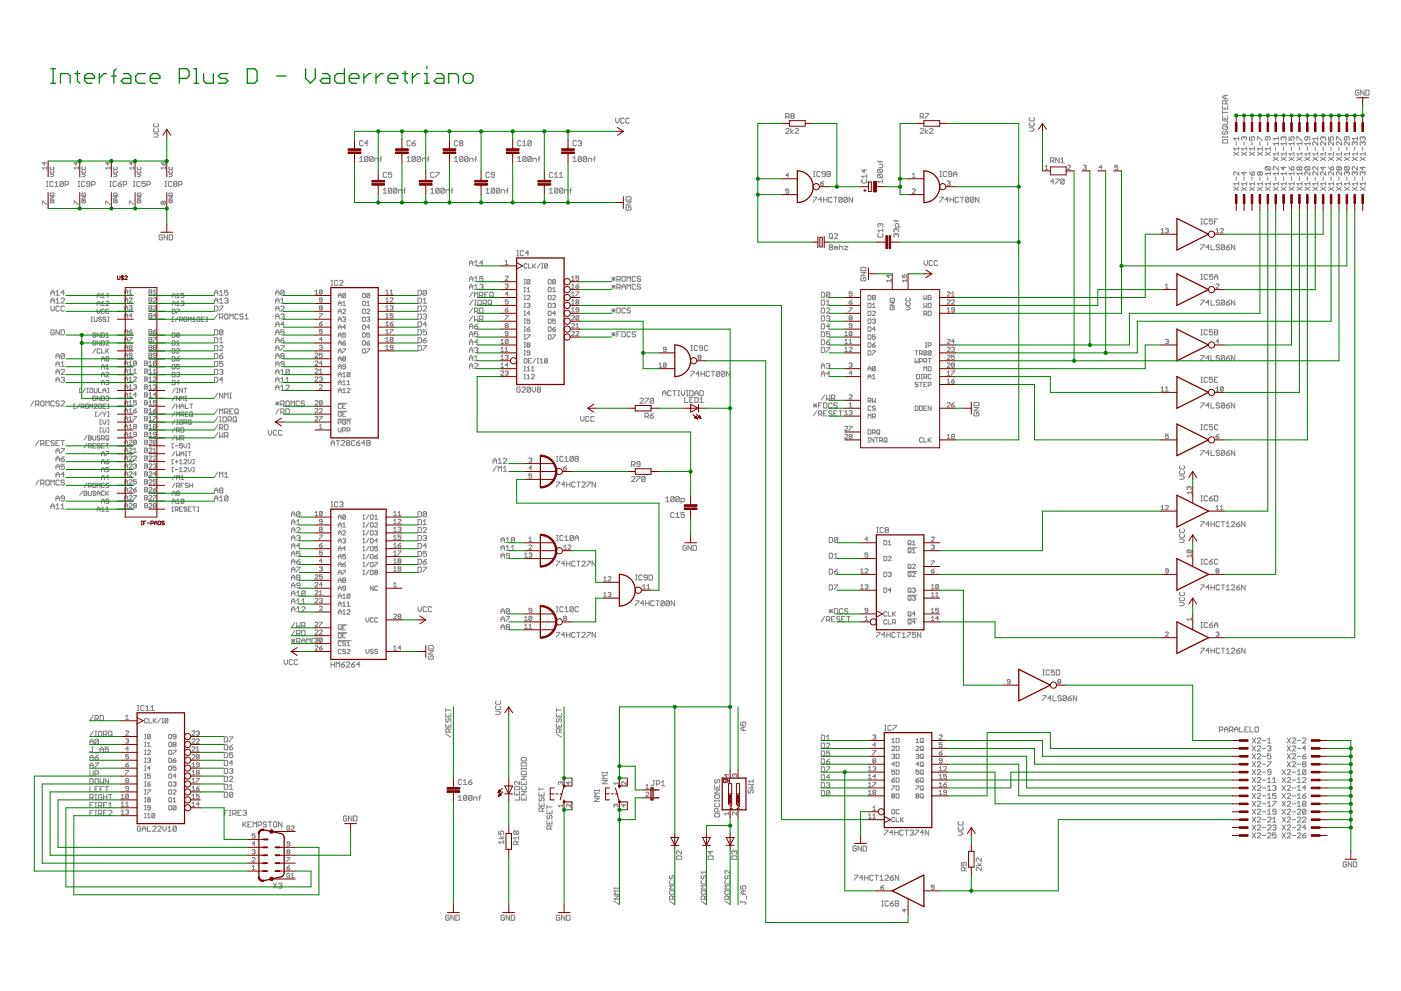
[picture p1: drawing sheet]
<svg xmlns="http://www.w3.org/2000/svg" width="420mm" height="297mm" viewBox="0 0 420 297" stroke-linecap="round" stroke-linejoin="round" font-family="sans-serif">
<g fill="none" stroke="#808080" stroke-width=".3">
<path d="M46.3 38.5l-.3 .3v.5l.3 .3h1l.3-.3v-.5l-.3-.3M46.3 37l-.3 .3v.5l.3 .2h1l.3-.2v-.5l-.3-.3M184.7 35.4v1l.5 .5 .5-.5v-1M187.2 35.7l-.3-.3h-.5l-.2 .3v1l.2 .2h.5l.3-.2M188.7 35.7l-.2-.3h-.5l-.3 .3v1l.3 .2h.5l.2-.2M235.6 38.8l.3-.3h.5l.2 .3v.2l-1 1h1M235.6 35h.8l.2-.2v-.5l-.2-.3h-.8v1.5M236.1 35l.5 .5M237.2 38.5v1.5M237.4 34.8l-.2-.3 .2-.5h.5l.3 .3-.3 .5M237.4 34.8l-.2 .2 .2 .5h.5l.3-.2-.3-.5M237.4 34.8h.5"/>
<path d="M237.9 39l-.7 .5 .7 .5M238.4 38.8l.3-.3h.5l.3 .3v.2l-1.1 1h1.1M275.9 38.8l.3-.3h.5l.3 .3v.2l-1.1 1h1.1M275.9 35h.8l.3-.2v-.5l-.3-.3h-.8v1.5M276.5 35l.5 .5M277.5 34h1l-1 1.5M277.5 38.5v1.5M278.2 39l-.7 .5 .7 .5M278.7 38.8l.3-.3h.5l.3 .3v.2l-1.1 1h1.1M308.7 38.3h1l.5 .5-.5 .5h-1M308.9 36.8l-.2 .2v.5l.2 .3h1l.3-.3v-.5l-.3-.2M308.9 35.2l-.2 .3v.5l.2 .2h1l.3-.2v-.5l-.3-.3"/>
<path d="M366.6 38l.3-.2h1l.3 .2v.5l-.3 .3h-1l-.3-.3zM366.6 36.2h1.3l.3 .3v.5l-.3 .3h-1.3M366.6 31.7v1h1.6v-1M366.6 34.7v1h1.6v-1M366.6 33.2v1M366.6 33.7h1.6M366.9 39.3l-.3 .3v.5l.3 .2 .5-.2v-.5l.3-.3 .5 .3v.5l-.3 .2M367.4 28.6v1M367.4 32.2v.5M367.4 35.2v.5M367.7 31.1v-.7l-.3-.3h-.5l-.3 .3v.7h1.6M368.2 37.8l-.5 .5"/>
<path d="M368.2 30.1l-.5 .5M368.2 28.6h-1l-.6 .5 .6 .5h1M407.5 27.2l-.2-.2h-.5l-.3 .2v1.1l.3 .2h.5l.2-.2v-.6h-.5M409.1 27v1.5l-1-1.5v1.5M409.6 27h.7l.3 .2v1.1l-.3 .2h-.7zM13.4 48.6v.9l-.7-.7h1.4M13.9 54.4h.5M13.9 55.9h.5M14.1 50.3h-1.4l.5 .5M14.1 49.9v.9M14.2 54.4v1.5M15.1 52.2h.7l.4 .4-.4 .4h-.7"/>
<path d="M15.1 59h1.1l-1.1 .7h1.1M15.3 57.9h.7l.2 .7h-1.1zM15.3 50.1l-.2 .1 .2 .6h.7l.2-.2-.2-.5M15.3 51.1l-.2 .2 .2 .6 .9-.2-.2-.6M15.9 54.6l-.2-.2h-.5l-.3 .2v1l.3 .3h.5l.2-.3M16.5 55.9h1M16.5 54.9l.5-.5v1.5M19 54.6l-.2-.2h-.6l-.2 .2v1M19 54.6v1l-.2 .3h-.6l-.2-.3M19 54.6l-1 1M19.5 55.4h.8l.2-.3v-.5l-.2-.2h-.8v1.5M22.9 48.6v.9l-.7-.7h1.3"/>
<path d="M23.4 54.4h.5M23.4 55.9h.5M23.5 50.3h-1.3l.5 .5M23.5 49.9v.9M23.7 54.4v1.5M24.6 58.1l.9-.2 .2 .7h-1.1zM24.6 52.2h.7l.4 .4-.4 .4h-.7M24.6 59h1.1l-1.1 .7h1.1M24.7 50.1l-.1 .1 .1 .6h.8l.2-.2-.2-.5M24.7 51.1l-.1 .2 .1 .6 1-.2-.2-.6M25.4 54.6l-.2-.2h-.5l-.3 .2v1l.3 .3h.5l.2-.3M27 55.1h-.8l-.2-.2 .2-.5h.5l.3 .2v1l-.3 .3h-.5l-.2-.3"/>
<path d="M27.5 55.4h.7l.3-.3v-.5l-.3-.2h-.7v1.5M32.4 48.6v.9l-.7-.7h1.3M32.9 54.4h.5M32.9 55.9h.5M33 50.3h-1.3l.5 .5M33 49.9v.9M33.1 54.4v1.5M34.1 52.2h.7l.3 .4-.3 .4h-.7M34.1 59h1l-1 .7h1M34.2 57.9h.8l.1 .7h-1zM34.2 50.1l-.1 .1 .1 .6h.8l.1-.2-.1-.5M34.2 51.1l-.1 .2 .1 .6h.8l.1-.2-.1-.6"/>
<path d="M34.9 54.6l-.2-.2h-.5l-.3 .2v1l.3 .3h.5l.2-.3M35.4 55.1h.8l.2 .5-.2 .3h-.5l-.3-.3zM36.4 54.4l-1 .7M37 55.4h.7l.3-.3v-.5l-.3-.2h-.7v1.5M39.5 48.6v.9l-.7-.7h1.3M40 54.4h.5M40 55.9h.5M40.1 50.3h-1.3l.5 .5M40.1 49.9v.9M40.3 54.4v1.5M41.2 52.2h.7l.3 .4-.3 .4h-.7M41.2 59h1l-1 .7h1"/>
<path d="M41.3 57.9h.8l.1 .7h-1zM41.3 50.1l-.1 .1 .1 .6h.8l.1-.2-.1-.5M41.3 51.1l-.1 .2 .1 .6h.8l.1-.2-.1-.6M42 54.6l-.2-.2h-.5l-.3 .2v1l.3 .3h.5l.2-.3M43.6 54.4h-1.1v.7l.6-.2 .5 .2v.5l-.3 .3h-.5l-.3-.3M44.1 55.4h.7l.3-.3v-.5l-.3-.2h-.7v1.5M46 40.1h1.1l.5 .5-.5 .5h-1.1M48.3 48.6l.7 .9M49 48.8l.2-.2 .4 .2-.2 .7h-.4zM49.5 54.4h.5M49.5 55.9h.5M49.6 50.3h-1.3l.4 .5"/>
<path d="M49.6 49.9v.9M49.7 54.4v1.5M50.7 52.2h.7l.3 .4-.3 .4h-.7M50.7 59h1l-1 .7h1M50.8 57.9h.8l.1 .7h-1zM50.8 50.1l-.1 .1 .1 .6h.8l.1-.2-.1-.5M50.8 51.1l-.1 .2 .1 .6h.8l.1-.2-.1-.6M51.5 54.6l-.2-.2h-.5l-.3 .2v1l.3 .3h.5l.2-.3M52.3 55.1l-.3-.2 .3-.5h.5l.2 .2-.2 .5M52.3 55.1l-.3 .3 .3 .5h.5l.2-.3-.2-.5M52.3 55.1h.5M53.6 55.4h.7l.3-.3v-.5l-.3-.2h-.7v1.5"/>
<path d="M107.8 47.4l.5-.5v1.5M107.8 48.4h1M108.8 42.4l-.2-.2h-.5l-.3 .2v1l.3 .3h.5l.2-.3M110.4 47.2v1l-.3 .2h-.5l-.3-.2M110.4 47.2l-.3-.3h-.5l-.3 .3v1M110.4 47.2l-1.1 1M110.4 42.9h-1.1l.8-.7v1.5M111.9 47.2v1l-.3 .2h-.5l-.2-.2M111.9 47.2l-.3-.3h-.5l-.2 .3v1M111.9 47.2l-1 1M112.4 48.4v-1h.8l.2 .3v.7M113.9 47.7h.5"/>
<path d="M114.4 46.9l-.2 .3v1.2M114.9 56.9l.5-.5v1.5M114.9 57.9h1.1M116 51.9l-.3-.3h-.5l-.3 .3v1l.3 .3h.5l.3-.3M117.5 56.6v1.1l-.3 .2h-.5l-.2-.2M117.5 51.6h-1v.8l.5-.2 .5 .2v.5l-.3 .3h-.5l-.2-.3M117.5 56.6l-.3-.2-.7 .2v1.1M117.5 56.6l-1 1.1M119 56.6v1.1l-.3 .2h-.5l-.2-.2M119 56.6l-.3-.2-.7 .2v1.1M119 56.6l-1 1.1M119.5 57.9v-1h.8l.2 .2v.8"/>
<path d="M121.1 57.1h.5M121.6 56.4l-.3 .2v1.3M122 48.4h1.1M122 47.4l.6-.5v1.5M123.1 42.4l-.3-.2h-.5l-.3 .2v1l.3 .3h.5l.3-.3M123.6 42.9h.7l.3 .5-.3 .3h-.5l-.2-.3zM124.6 47.2v1l-.3 .2h-.5l-.2-.2M124.6 47.2l-.3-.3h-.5l-.2 .3v1M124.6 47.2l-1 1M124.6 42.2l-1 .7M126.1 47.2v1l-.2 .2h-.6l-.2-.2M126.1 47.2l-.2-.3h-.6l-.2 .3v1"/>
<path d="M126.1 47.2l-1 1M126.6 48.4v-1h.8l.3 .3v.7M128.2 47.7h.5M128.7 46.9l-.3 .3v1.2M129.2 57.9h1M129.2 56.9l.5-.5v1.5M130.2 51.9l-.3-.3h-.5l-.2 .3v1l.2 .3h.5l.3-.3M130.7 51.6h1l-1 1.6M131.7 56.6v1.1l-.3 .2h-.5l-.2-.2M131.7 56.6l-.3-.2-.7 .2v1.1M131.7 56.6l-1 1.1M133.2 56.6v1.1l-.2 .2h-.5l-.3-.2"/>
<path d="M133.2 56.6l-.2-.2-.8 .2v1.1M133.2 56.6l-1 1.1M133.8 57.9v-1h.7l.3 .2v.8M135.3 57.1h.5M135.8 56.4l-.3 .2v1.3M136.3 48.4h1M136.3 47.4l.5-.5v1.5M137.3 42.4l-.3-.2h-.5l-.2 .2v1l.2 .3h.5l.3-.3M138 42.9l-.2-.2 .2-.5h.6l.2 .2-.2 .5M138 42.9l-.2 .3 .2 .5h.6l.2-.3-.2-.5M138 42.9h.6M138.8 47.2v1l-.2 .2h-.6l-.2-.2"/>
<path d="M138.8 47.2l-.2-.3h-.6l-.2 .3v1M138.8 47.2l-1 1M140.4 47.2v1l-.3 .2h-.5l-.3-.2M140.4 47.2l-.3-.3h-.5l-.3 .3v1M140.4 47.2l-1.1 1M140.9 48.4v-1h.7l.3 .3v.7M142.4 47.7h.5M142.9 46.9l-.3 .3v1.2M145.8 57.9h1M145.8 56.9l.5-.5v1.5M146.8 51.9l-.3-.3h-.5l-.2 .3v1l.2 .3h.5l.3-.3M148.3 56.6v1.1l-.3 .2h-.4l-.3-.2"/>
<path d="M148.3 56.6l-.3-.2-.7 .2v1.1M148.3 52.4h-.7l-.3-.2 .3-.6h.4l.3 .3v1l-.3 .3h-.4l-.3-.3M148.3 56.6l-1 1.1M149.8 56.6v1.1l-.2 .2h-.5l-.3-.2M149.8 56.6l-.2-.2-.8 .2v1.1M149.8 56.6l-1 1.1M150.3 57.9v-1h.8l.3 .2v.8M151.9 57.1h.5M152.4 56.4l-.3 .2v1.3M155.3 48.4h1M155.3 47.4l.4-.5v1.5M156.3 42.4l-.3-.2h-.5l-.2 .2v1l.2 .3h.5l.3-.3"/>
<path d="M156.8 42.7l.5-.5v1.5M156.8 43.7h1M157.8 47.2v1l-.3 .2h-.5l-.2-.2M157.8 47.2l-.3-.3h-.5l-.2 .3v1M157.8 47.2l-1 1M159.3 47.2v1l-.2 .2h-.5l-.3-.2M159.3 47.2l-.2-.3h-.5l-.3 .3v1M159.3 47.2l-1 1M159.3 42.4l-.2-.2h-.5l-.3 .2v1M159.3 42.4v1l-.2 .3h-.5l-.3-.3M159.3 42.4l-1 1M159.8 48.4v-1h.8l.2 .3v.7"/>
<path d="M161.4 47.7h.5M161.9 46.9l-.3 .3v1.2M164.7 57.9h1M164.7 56.9l.5-.5v1.5M165.7 51.9l-.2-.3h-.5l-.3 .3v1l.3 .3h.5l.2-.3M166.3 52.2l.5-.6v1.6M166.3 53.2h1M167.3 56.6v1.1l-.3 .2h-.5l-.2-.2M167.3 56.6l-1 1.1M167.3 56.6l-.3-.2-.7 .2v1.1M167.8 52.2l.5-.6v1.6M167.8 53.2h1"/>
<path d="M168.8 56.6v1.1l-.2 .2h-.6l-.2-.2M168.8 56.6l-1 1.1M168.8 56.6l-.2-.2-.8 .2v1.1M169.3 57.9v-1h.8l.2 .2v.8M170.8 57.1h.5M171.3 56.4l-.2 .2v1.3M171.9 48.4h1M171.9 47.4l.5-.5v1.5M172.9 42.4l-.3-.2h-.5l-.2 .2v1l.2 .3h.5l.3-.3M173.4 42.4l.2-.2h.5l.3 .2-.3 .5M173.9 42.9h.2M174.1 42.9l.3 .3-.3 .5h-.5l-.2-.3"/>
<path d="M174.4 47.2v1l-.3 .2h-.5l-.2-.2M174.4 47.2l-.3-.3h-.5l-.2 .3v1M174.4 47.2l-1 1M175.9 47.2l-.2-.3h-.5l-.3 .3v1M175.9 47.2v1l-.2 .2h-.5l-.3-.2M175.9 47.2l-1 1M176.4 48.4v-1h.8l.2 .3v.7M178 47.7h.5M178.5 46.9l-.3 .3v1.2M188 58.9h1l.3 .3v.8h-1.6v-.8zM236.6 52.6h-.9l.6-.7v1.3M236.6 56.6h-.9v.7l.6-.2 .3 .6-.3 .3-.6-.3"/>
<path d="M243.9 59.1h1l-1 1.5M243.9 52.9h.5M243.9 51.4h.5M244.2 51.4v1.5M246 51.7l-.3-.3h-.5l-.2 .3v1l.2 .2h.5l.3-.2M246.1 54.9h.7l.2 .5-.7 .2zM246.5 59.9h-1l.7-.8v1.5M247 54.3l-.9 .6M247 59.9h1M247 59.1v1.5M247.5 52.2h-.8l-.2-.3 .2-.5h.5l.3 .3v1l-.3 .2h-.5l-.2-.2M248 51.4h.8l.2 .3-.2 .5 .2 .5-.2 .2h-.8z"/>
<path d="M248 59.1v1.5M248 52.2h.8M249.5 59.4l-.2-.3h-.5l-.3 .3v1l.3 .2h.5l.2-.2M250 59.1h1.1M250.5 59.1v1.5M252.6 59.4l-.3-.3h-.5l-.2 .3v1M252.6 59.4v1l-.3 .2h-.5l-.2-.2M252.6 59.4l-1 1M254.1 59.4l-.2-.3h-.5l-.3 .3v1M254.1 59.4v1l-.2 .2h-.5l-.3-.2M254.1 59.4l-1 1M255.7 59.1v1.5l-1.1-1.5v1.5"/>
<path d="M258.7 53.8l-.3 .3v.5l.3 .2h1l.2-.2v-.5l-.2-.3M259.2 50.8v1l-.8-.8h1.5M259.9 52.3v1M259.9 52.8h-1.5l.5 .5M263.2 48.2l.2 .3h1.3M263.4 50.8h1l.3 .2v.5l-.3 .3M263.4 52.3h1l.3 .3v.4l-.3 .3M263.4 52.3l-.2 .3v.4l.2 .3h1M263.4 50.8l-.2 .2v.5l.2 .3h1M263.4 52.3l1 1M263.4 50.8l1 1M263.7 49.2h1v.8l-.3 .2h-.7"/>
<path d="M263.9 48.2v.5M264.7 54.3h-1.5l.5 .5M264.7 53.8v1M273.6 52.3l.5-.4v1.3M273.6 56.9l.3-.3 .6 .3-.9 1.1h.9M273.6 53.2h.9M281.9 59.1h1l-1 1.5M281.9 52.9h.5M281.9 51.4h.5M282.1 51.4v1.5M283.9 51.7l-.2-.3h-.6l-.2 .3v1l.2 .2h.6l.2-.2M284.1 54.5l.6-.2 .2 .2-.2 .4"/>
<path d="M284.4 59.9h-1l.8-.8v1.5M284.5 54.9h.2M284.7 54.9l.2 .2-.2 .5-.6-.2M284.9 59.9h1M284.9 59.1v1.5M285.4 52.2h-.7l-.3-.3 .3-.5h.5l.2 .3v1l-.2 .2h-.5l-.3-.2M285.9 59.1v1.5M286 52.9v-1l.4-.5 .6 .5v1M286 52.2h1M287.5 59.4l-.3-.3h-.5l-.2 .3v1l.2 .2h.5l.3-.2M288 59.1h1M288.5 59.1v1.5"/>
<path d="M290.5 59.4l-.2-.3h-.5l-.3 .3v1M290.5 59.4v1l-.2 .2h-.5l-.3-.2M290.5 59.4l-1 1M292.1 59.4l-.3-.3h-.5l-.3 .3v1M292.1 59.4v1l-.3 .2h-.5l-.3-.2M292.1 59.4l-1.1 1M293.6 59.1v1.5l-1-1.5v1.5M313.4 50l.5-.5v1.3M313.4 50.8h.9M315.1 48.3h.7l.3-.3v-.5l-.3-.2h-.7v1.5M315.6 48.3l.5 .5M316.1 54.4h-1l.7-.7v1.5"/>
<path d="M316.6 53.7h1l-1 1.5M317.6 47.3v1.5l-1-1.5v1.5M318.1 48.8h1.1M318.1 47.8l.5-.5v1.5M319.2 53.9l-.3-.2h-.5l-.3 .2v1M319.2 53.9v1l-.3 .3h-.5l-.3-.3M319.2 53.9l-1.1 1M320.1 49.7l.3-.2 .6 .2-.9 1.1h.9M324.9 49.7l.6-.2 .3 .2-.3 .5M325.3 50.2h.2M325.5 50.2l.3 .2-.3 .4-.6-.2M330.5 50.2h-.9l.7-.7v1.3"/>
<path d="M335.2 49.5h-.8v.7l.4-.2 .4 .2-.2 .6-.6-.2M366.6 41.1h1.6M366.6 40.8v.5M366.9 41.8h1l.3 .3v.8h-1.6v-.8zM368.2 40.8v.5M370 45.6l1.5 1M370 56.1l1.5 1M370.7 42.5v1M370.7 53v1M371.5 45.6l-1.5 1M371.5 44.6h-1.5l.5 .5M371.5 41v1"/>
<path d="M371.5 44.1v1M371.5 51.5v1l-1-1-.5 .3v.4l.2 .3M371.5 54.5v1.1M371.5 41.5h-1.5l.5 .5M371.5 56.1l-1.5 1M371.5 55.1h-1.5l.5 .5M372.3 45.6l1.6 1M372.3 56.1l1.6 1M373.1 41.3l.3-.3 .5 .3v.5l-.3 .2M373.1 41.3v.2M373.1 42.5v1M373.1 51.5v1l-.8-.7h1.6"/>
<path d="M373.1 53v1M373.1 41.3l-.2-.3-.6 .3v.5l.3 .2M373.9 44.6h-1.6l.6 .5M373.9 55.1h-1.6l.6 .5M373.9 45.6l-1.6 1M373.9 44.1v1M373.9 54.5v1.1M373.9 56.1l-1.6 1M374.7 41v1h.8l-.3-.5 .3-.5h.5l.2 .3v.5l-.2 .2M374.7 45.6l1.5 1M374.7 56.1l1.5 1M374.7 51.5l.8 1"/>
<path d="M375.5 51.8l.5-.3 .2 .3v.4l-.2 .3h-.5zM375.5 42.5v1M375.5 53v1M376.2 44.6h-1.5l.5 .5M376.2 55.1h-1.5l.5 .5M376.2 45.6l-1.5 1M376.2 44.1v1M376.2 54.5v1.1M376.2 56.1l-1.5 1M377.1 42v-1l1.5 1M377.1 45.6l1.5 1M377.1 56.1l1.5 1"/>
<path d="M377.8 51.8l-.2-.3-.5 .3v.4l.2 .3 .5-.3M377.8 51.8l.3-.3 .5 .3v.4l-.2 .3-.6-.3M377.8 42.5v1M377.8 51.8v.4M377.8 53v1M378.6 44.6h-1.5l.5 .5M378.6 55.1h-1.5l.5 .5M378.6 45.6l-1.5 1M378.6 44.1v1M378.6 54.5v1.1M378.6 56.1l-1.5 1M379.5 45.6l1.5 1"/>
<path d="M379.5 56.1l1.5 1M379.7 50l-.2 .2v.5l.2 .3h1M379.7 50h1l.3 .2v.5l-.3 .3M379.7 50l1 1M380.2 41v.8l-.2 .2-.5-.2v-.5l.2-.3h1l.3 .3v.5l-.3 .2M380.2 42.5v1M380.2 53v1M381 44.6h-1.5l.5 .5M381 55.1h-1.5l.5 .5M381 45.6l-1.5 1M381 44.1v1M381 51.5v1"/>
<path d="M381 54.5v1.1M381 56.1l-1.5 1M381 52h-1.5l.5 .5M381.8 47.1l1.5 1M381.8 56.1l1.5 1M382.6 44.1v1M382.6 53v1M383.3 41.5h-1.5l.5 .5M383.3 55.1h-1.5l.5 .5M383.3 52h-1.5l.5 .5M383.3 50v1l-1-1-.5 .2v.5l.3 .3M383.3 47.1l-1.5 1"/>
<path d="M383.3 46.1h-1.5l.5 .5M383.3 41v1M383.3 42.5v1M383.3 45.6v1M383.3 51.5v1M383.3 54.5v1.1M383.3 43h-1.5l.5 .5M383.3 56.1l-1.5 1M384.2 47.1l1.5 1M384.2 56.1l1.5 1M385 50v1l-.8-.8h1.5M385 41.3l-.3-.3-.5 .3v.5l.3 .2"/>
<path d="M385 41.3l.2-.3 .5 .3v.5l-.2 .2M385 41.3v.2M385 44.1v1M385 53v1M385.7 55.1h-1.5l.5 .5M385.7 52h-1.5l.5 .5M385.7 46.1h-1.5l.5 .5M385.7 43h-1.5l.5 .5M385.7 47.1l-1.5 1M385.7 42.5v1M385.7 45.6v1M385.7 51.5v1"/>
<path d="M385.7 54.5v1.1M385.7 56.1l-1.5 1M386.6 41v1h.7l-.2-.5 .2-.5h.5l.3 .3v.5l-.3 .2M386.6 50l.7 1M386.6 47.1l1.5 1M386.6 56.1l1.5 1M387.3 44.1v1M387.3 53v1M387.6 50l.5 .2v.5l-.3 .3h-.5v-.8zM388.1 55.1h-1.5l.5 .5M388.1 52h-1.5l.5 .5M388.1 46.1h-1.5l.5 .5"/>
<path d="M388.1 43h-1.5l.5 .5M388.1 47.1l-1.5 1M388.1 42.5v1M388.1 45.6v1M388.1 51.5v1M388.1 54.5v1.1M388.1 56.1l-1.5 1M388.9 42v-1l1.6 1M388.9 47.1l1.6 1M388.9 56.1l1.6 1M389.7 50.2l-.3-.2-.5 .2v.5l.3 .3 .5-.3M389.7 50.2l.3-.2 .5 .2v.5l-.3 .3-.5-.3"/>
<path d="M389.7 44.1v1M389.7 50.2v.5M389.7 53v1M390.5 55.1h-1.6l.5 .5M390.5 52h-1.6l.5 .5M390.5 46.1h-1.6l.5 .5M390.5 43h-1.6l.5 .5M390.5 47.1l-1.6 1M390.5 42.5v1M390.5 45.6v1M390.5 51.5v1M390.5 54.5v1.1"/>
<path d="M390.5 56.1l-1.6 1M391.3 47.1l1.5 1M391.3 56.1l1.5 1M391.6 50l-.3 .2v.5l.3 .3h1M391.6 50h1l.2 .2v.5l-.2 .3M391.6 50l1 1M392.1 41v.8l-.3 .2-.5-.2v-.5l.3-.3h1l.2 .3v.5l-.2 .2M392.1 44.1v1M392.1 53v1M392.8 55.1h-1.5l.5 .5M392.8 51.5v1l-1-1-.5 .3v.4l.3 .3M392.8 46.1h-1.5l.5 .5"/>
<path d="M392.8 43h-1.5l.5 .5M392.8 47.1l-1.5 1M392.8 42.5v1M392.8 45.6v1M392.8 54.5v1.1M392.8 56.1l-1.5 1M393.7 47.1l1.5 1M393.7 56.1l1.5 1M394.4 44.1v1M394.4 53v1M395.2 42.5v1l-1-1-.5 .3v.5l.2 .2M395.2 41.5h-1.5l.5 .5"/>
<path d="M395.2 55.1h-1.5l.5 .5M395.2 51.5v1l-1-1-.5 .3v.4l.2 .3M395.2 50v1l-1-1-.5 .2v.5l.2 .3M395.2 46.1h-1.5l.5 .5M395.2 47.1l-1.5 1M395.2 41v1M395.2 45.6v1M395.2 54.5v1.1M395.2 56.1l-1.5 1M396 47.1l1.6 1M396 56.1l1.6 1M396.8 50v1l-.8-.8h1.6"/>
<path d="M396.8 41.3l.3-.3 .5 .3v.5l-.3 .2M396.8 41.3l-.2-.3-.6 .3v.5l.3 .2M396.8 41.3v.2M396.8 44.1v1M396.8 53v1M397.6 55.1h-1.6l.6 .5M397.6 51.5v1l-1-1-.6 .3v.4l.3 .3M397.6 46.1h-1.6l.6 .5M397.6 42.5v1l-1-1-.6 .3v.5l.3 .2M397.6 47.1l-1.6 1M397.6 45.6v1M397.6 54.5v1.1"/>
<path d="M397.6 56.1l-1.6 1M398.4 41v1h.8l-.3-.5 .3-.5h.5l.2 .3v.5l-.2 .2M398.4 50l.8 1M398.4 47.1l1.5 1M398.4 56.1l1.5 1M399.2 50.2l.2-.2 .5 .2v.5l-.2 .3h-.5zM399.2 44.1v1M399.2 53v1M399.9 51.5v1l-1-1-.5 .3v.4l.3 .3M399.9 55.1h-1.5l.5 .5M399.9 46.1h-1.5l.5 .5M399.9 42.5v1l-1-1-.5 .3v.5l.3 .2"/>
<path d="M399.9 47.1l-1.5 1M399.9 45.6v1M399.9 54.5v1.1M399.9 56.1l-1.5 1M400.8 42v-1l1.5 1M400.8 47.1l1.5 1M400.8 56.1l1.5 1M401.6 50.2l.2-.2 .5 .2v.5l-.2 .3-.5-.3M401.6 50.2l-.3-.2-.5 .2v.5l.2 .3 .6-.3M401.6 44.1v1M401.6 50.2v.5M401.6 53v1"/>
<path d="M402.3 55.1h-1.5l.5 .5M402.3 51.5v1l-1-1-.5 .3v.4l.2 .3M402.3 46.1h-1.5l.5 .5M402.3 42.5v1l-1-1-.5 .3v.5l.2 .2M402.3 47.1l-1.5 1M402.3 45.6v1M402.3 54.5v1.1M402.3 56.1l-1.5 1M403.2 47.1l1.5 1M403.2 56.1l1.5 1M403.4 50l-.2 .2v.5l.2 .3h1M403.4 50h1l.3 .2v.5l-.3 .3"/>
<path d="M403.4 50l1 1M403.9 51.8l-.2-.3-.5 .3v.4l.2 .3M403.9 41v.8l-.2 .2-.5-.2v-.5l.2-.3h1l.3 .3v.5l-.3 .2M403.9 51.8l.3-.3 .5 .3v.4l-.3 .3M403.9 44.1v1M403.9 51.8v.2M403.9 53v1M404.7 55.1h-1.5l.5 .5M404.7 46.1h-1.5l.5 .5M404.7 42.5v1l-1-1-.5 .3v.5l.2 .2M404.7 47.1l-1.5 1M404.7 45.6v1"/>
<path d="M404.7 54.5v1.1M404.7 56.1l-1.5 1M405.5 47.1l1.6 1M405.5 56.1l1.6 1M406.3 51.8l-.3-.3-.5 .3v.4l.3 .3M406.3 51.8l.2-.3 .6 .3v.4l-.3 .3M406.3 42.8l-.3-.3-.5 .3v.5l.3 .2M406.3 42.8l.2-.3 .6 .3v.5l-.3 .2M406.3 42.8v.2M406.3 44.1v1M406.3 51.8v.2M406.3 53v1"/>
<path d="M407.1 41.5h-1.6l.5 .5M407.1 55.1h-1.6l.5 .5M407.1 50v1l-1.1-1-.5 .2v.5l.3 .3M407.1 46.1h-1.6l.5 .5M407.1 47.1l-1.6 1M407.1 41v1M407.1 45.6v1M407.1 54.5v1.1M407.1 56.1l-1.6 1M407.9 47.1l1.5 1M407.9 56.1l1.5 1M408.7 42.8l.2-.3 .5 .3v.5l-.2 .2"/>
<path d="M408.7 50v1l-.8-.8h1.5M408.7 51.8l-.3-.3-.5 .3v.4l.3 .3M408.7 51.8l.2-.3 .5 .3v.4l-.2 .3M408.7 41.3l-.3-.3-.5 .3v.5l.3 .2M408.7 41.3l.2-.3 .5 .3v.5l-.2 .2M408.7 42.8l-.3-.3-.5 .3v.5l.3 .2M408.7 41.3v.2M408.7 42.8v.2M408.7 44.1v1M408.7 51.8v.2M408.7 53v1M409.4 55.1h-1.5l.5 .5"/>
<path d="M409.4 46.1h-1.5l.5 .5M409.4 47.1l-1.5 1M409.4 45.6v1M409.4 54.5v1.1M409.4 56.1l-1.5 1M12.7 61.2v-.9l1.4 .9M15.3 60l-.2 .2 .2 .6h.7l.2-.6-.6-.2v.4M22.2 61.2v-.9l1.3 .9M24.7 60l-.1 .2 .1 .6h.8l.2-.6-.6-.2v.4M31.7 61.2v-.9l1.3 .9M34.2 60l-.1 .2 .1 .6h.8l.1-.6-.5-.2v.4M38.8 61.2v-.9l1.3 .9"/>
<path d="M41.3 60l-.1 .2 .1 .6h.8l.1-.6-.5-.2v.4M48.7 70.6l-.2-.2h-.5l-.3 .2v1l.3 .3h.5l.2-.3v-.5h-.5M49 60.5l-.3-.2-.4 .2 .2 .7 .5-.2M49 60.5l.2-.2 .4 .2-.2 .7-.4-.2M49 60.5v.5M50.2 70.4v1.5l-1-1.5v1.5M50.8 70.4h.7l.3 .2v1l-.3 .3h-.7zM50.8 60l-.1 .2 .1 .6h.8l.1-.6-.5-.2v.4M140.8 79.6v-1l.5-.5 .5 .5v1M140.8 78.8h1M142.3 79.6h1M142.3 78.6l.5-.5v1.5"/>
<path d="M144.8 78.8h-1l.8-.7v1.5M151.5 78.4l.4-.4v1.3M151.5 79.3h.9M155 76.6h.5M155 75.1h.5M155.3 75.1v1.5M157 75.4l-.2-.3h-.5l-.3 .3v1l.3 .2h.5l.2-.2M158.1 79.2l-.3-.2-.6 .2v.9l.2 .2 .7-.2M158.5 79v1.3h.9M158.6 75.9h-1l.7-.8v1.5M159.8 79v1.3M160 79.7l.7 .6"/>
<path d="M160.7 79l-.9 .9M162 79l-.9 1.3M162.4 79h.5M162.6 79v1.3M164.2 79.2l-.2-.2-.7 .2v.9M164.2 79.2v.9l-.2 .2-.7-.2M164.2 79.2l-.9 .9M187.7 60.5h1.6l-1.6 1h1.6M188 62l-.3 .3v.5l.3 .2h1l.3-.2v-.5l-.3-.3h-.5v.5M248.7 70.3l.2-.3h.5l.3 .3v1l-.3 .2h-.5l-.2-.2zM248.9 74.1l-.2-.2 .2-.5 .8 .2-.3 .5M248.9 74.1l-.2 .3 .2 .5h.5l.3-.3-.3-.5"/>
<path d="M248.9 74.1h.5M249.2 71.1l.5 .4M250.2 70.3l.3-.3h.5l.2 .3v.2l-1 1h1M250.7 74.1l-.5-.2v1M250.7 74.1v.8M250.7 74.1l.3-.2 .2 .2v.8M251.7 74.1l.3-.2h.5l.3 .2v.8M251.7 73.4v1.5M253.3 73.9h1l-1 1h1M263.5 70.1l-.2 .2 .2 .8h1l.3-.3v-.5l-.3-.2M264 67.3l-.2-.3-.5 .3 .2 .7M264 67.3l.3-.3 .5 .3v.5l-.3 .2"/>
<path d="M264 67.3v.2M264.8 68.5v1.1M264.8 69h-1.5l.5 .6M268 66l.3 .2h1.2M268.8 68.8l.2-.3 .5 .3v.5l-.2 .3M268.8 70.3l.2-.2 .5 .2v.5l-.2 .3M268.8 70.3l-.3-.2-.5 .2v.5l.3 .3M268.8 68.8l-.3-.3-.5 .3v.5l.3 .3M268.8 66v.5M268.8 68.8v.2M268.8 70.3v.3M269.5 68v-.7l-.2-.3h-.5l-.3 .3v.7h1.5"/>
<path d="M277.1 78.1v1l.5 .5 .6-.5v-1M279.7 78.4l-.3-.3h-.5l-.2 .3v1l.2 .2h.5l.3-.2M281.2 78.4l-.3-.3h-.5l-.2 .3v1l.2 .2h.5l.3-.2M348.2 68.9l.4-.4v1.3M348.2 69.8h.9M349.5 68.7l.7-.2 .2 .2-.2 .5M349.9 69.2h.3M350.2 69.2l.2 .2-.2 .4-.7-.2M360.1 73.4h1l-1 1.5M360.1 67.2h.5M360.1 65.6h.5M360.4 65.6v1.6"/>
<path d="M362.2 65.9l-.3-.3h-.5l-.3 .3v1l.3 .3h.5l.3-.3M362.7 74.1h-1l.7-.7v1.5M363.2 73.4v1.5h1M363.7 65.6h-1v.8l.5-.3 .5 .3v.5l-.3 .3h-.5l-.2-.3M364.2 66.4h.5M364.7 68.9l.4-.4v1.3M364.7 69.8h.8M365.2 65.6h-1v1.6M365.7 73.6l-.2-.2-.8 .2 .3 .5h.5l.2 .3-.2 .5h-.5l-.3-.3M366 68.7l.2-.2 .7 .2-.9 1.1h.9M367.3 73.6l-.3-.2-.8 .2v1M367.3 73.6v1l-.3 .3h-.5l-.3-.3"/>
<path d="M367.3 73.6l-1.1 1M367.8 74.1h.7l.3 .5-.3 .3h-.5l-.2-.3zM368.8 73.4l-1 .7M370.3 73.4v1.5l-1-1.5v1.5M15.3 88.5v-1l.5-.5 .5 .5v1M15.3 90.9v-1l.5-.5 .5 .5v1M15.3 87.8h1M15.3 90.1h1M15.3 91.7v1.1l.5 .4 .5-.4v-1.1M16.3 99.1l-.3-.3h-.5l-.2 .3v1l.2 .3h.5l.3-.3v-.5h-.5M16.8 90.9h1M16.8 89.9l.5-.5v1.5"/>
<path d="M16.8 88.5h1M16.8 87.5l.5-.5v1.5M17.8 92l-.3-.3h-.5l-.2 .3v1l.2 .2 .8-.2M17.8 98.8v1.6l-1-1.6v1.6M18.3 89.6l.3-.2h.5l.2 .2v.3l-1 1h1M18.3 98.8h.8l.2 .3v1l-.2 .3h-.8zM19.3 92l-.2-.3h-.5l-.3 .3v1l.3 .2 .7-.2M19.3 87.8h-1l.8-.8v1.5M27.8 95h-.4v1.4h.4M28.3 95v1.1l.2 .3 .6-.3v-1.1M28.7 100l-.2-.2-.7 .2v.9l.2 .2 .7-.2v-.5h-.4M29.1 88.6h.9"/>
<path d="M29.1 91h.9M29.1 89.2v-.9l.5-.4 .4 .4v.9M29.1 91.6v-.9l.5-.4 .4 .4v.9M29.1 92.7v.8l.5 .5 .4-.5v-.8M30 99.8v1.3l-.9-1.3v1.3M30.4 95.2l-.2-.2-.6 .2 .2 .5 .6 .2-.2 .5-.6-.3M30.4 99.8h.7l.2 .2v.9l-.2 .2h-.7zM30.4 91.6h.9M30.4 89.2h.9M30.4 90.7l.5-.4v1.3M30.4 88.3l.5-.4v1.3M31.3 92.9l-.2-.2-.7 .2v.8l.3 .3 .6-.3"/>
<path d="M31.7 95.2l-.2-.2-.6 .2 .2 .5 .6 .2-.2 .5-.6-.3M31.7 90.5l.3-.2 .6 .2-.9 1.1h.9M32.2 95h.4v1.4h-.4M32.6 88.6h-.9l.7-.7v1.3M32.6 92.9l-.2-.2-.7 .2v.8l.3 .3 .6-.3M37.4 87.5h.9M37.4 92.3h.9M37.4 89.9h.9M37.4 94.7h.9M37.4 99.4h.9M37.4 95.3v-.9l.5-.4 .4 .4v.9M37.4 88.2v-.9l.5-.4 .4 .4v.9"/>
<path d="M37.4 90.6v-.9l.5-.4 .4 .4v.9M37.4 92.9v-.8l.5-.5 .4 .5v.8M38.7 91.8l.7-.2 .2 .2-.2 .5M38.7 99.4h.7l.2 .4-.7 .2zM38.7 89.5l.2-.2 .7 .2-.9 1.1h.9M38.7 88.2h.9M38.7 87.3l.5-.4v1.3M39.2 92.3h.2M39.4 92.3l.2 .2-.2 .4-.7-.2M39.6 94.7h-.9l.7-.7v1.3M39.6 98.7l-.9 .7M44.7 87.5h.6"/>
<path d="M44.7 91.6h.6l.3 .2-.3 .5 .3 .4-.3 .2h-.6zM44.7 98.7h.6l.3 .3-.3 .4 .3 .4-.3 .2h-.6zM44.7 94h.6l.3 .2-.3 .5 .3 .4-.3 .2h-.6zM44.7 92.3h.6M44.7 89.3h.6l.3 .2-.3 .4 .3 .4-.3 .3h-.6zM44.7 89.9h.6M44.7 86.9h.6l.3 .2-.3 .4 .3 .5-.3 .2h-.6zM44.7 94.7h.6M44.7 99.4h.6M46 99.4h.6l.2 .4-.6 .2zM46 91.8l.6-.2 .2 .2-.2 .5M46 89.5l.2-.2 .6 .2-.8 1.1h.8"/>
<path d="M46 88.2h.8M46 87.3l.4-.4v1.3M46.4 92.3h.2M46.6 92.3l.2 .2-.2 .4-.6-.2M46.8 94.7h-.8l.6-.7v1.3M46.8 98.7l-.8 .7M51.6 88.6h.9M51.6 99.8h.7l.2 .2v.9l-.2 .2h-.7zM51.6 92.7h.7l.2 .2v.8l-.2 .3h-.7zM51.6 91h.9M51.6 89.2v-.9l.5-.4 .4 .4v.9M51.6 91.6v-.9l.5-.4 .4 .4v.9"/>
<path d="M52.1 95h-.5v1.4h.5M53 92.7h.8l-.8 1.3M53 91.6h.8M53 89.2h.8M53 90.7l.4-.4v1.3M53 88.3l.4-.4v1.3M53.4 95l-.9 1.4M53.8 100l-.2-.2-.6 .2v.9M53.8 100v.9l-.2 .2-.6-.2M53.8 100l-.8 .9M53.8 95.9h.7l.2-.7-.2-.2h-.7v1.4M54.3 90.5l.6-.2 .2 .2-.2 .5"/>
<path d="M54.3 95.9l.4 .5M54.7 91h.2M54.9 91l.2 .2-.2 .4-.6-.2M55.1 95.2l.3-.2 .6 .2v.9l-.2 .3-.7-.3zM55.1 87.9h-.8v.7l.4-.3 .4 .3-.2 .6-.6-.2M56.5 96.4v-1.4l.4 .5 .4-.5v1.4M57.8 96.4h.8M57.8 95.5l.4-.5v1.4M59.3 95l.6 .2v.9l-.2 .3-.6-.3v-.9zM60.4 95.7h.4M61.3 95h-.9v1.4h.9M61.7 95h.4v1.4h-.4"/>
<path d="M64.3 88.5v-1l.5-.5 .5 .5v1M64.3 91.7h.8l.2 .3v1l-.2 .2h-.8zM64.3 98.8h.8l.2 .3v1l-.2 .3h-.8zM64.3 90.9v-1l.5-.5 .5 .5v1M64.3 87.8h1M64.3 90.1h1M65.3 94.1l-1 1.5M65.8 95.1h.8l.2-.2v-.5l-.2-.3h-.8v1.5M65.8 90.9h1M65.8 91.7h1l-1 1.5M65.8 87.5l.5-.5v1.5M65.8 89.9l.5-.5v1.5"/>
<path d="M65.8 88.5h1M66.3 95.1l.5 .5M66.8 99.1v1l-.2 .3h-.5l-.3-.3M66.8 99.1l-.2-.3h-.5l-.3 .3v1M66.8 99.1l-1 1M67.4 89.6l.2-.2h.5l.3 .2-.3 .5M67.6 94.1h.5l.3 .3v1l-.3 .2h-.5l-.2-.2v-1zM67.9 90.1h.2M68.1 90.1l.3 .3-.3 .5h-.5l-.2-.3M68.4 87h-1v.8l.5-.3 .5 .3v.4l-.3 .3h-.5l-.2-.3M68.9 95.6v-1.5l.5 .5 .5-.5v1.5M71.4 94.4l-.2-.3h-.5l-.3 .3v1l.3 .2h.5l.2-.2"/>
<path d="M73 94.4l-.3-.3h-.5l-.3 .5 .3 .3h.5l.3 .5-.3 .2h-.5l-.3-.2M73.5 95.6h1M73.5 94.6l.5-.5v1.5M82.7 99.6h1M82.7 95.6v-1l.5-.5 .5 .5v1M82.7 98v-1l.5-.5 .5 .5v1M82.7 90.9v-1l.5-.5 .5 .5v1M82.7 87.8h1M82.7 90.1h1M82.7 88.5v-1l.5-.5 .5 .5v1M82.7 93.2v-1l.5-.5 .5 .5v1M82.7 94.9h1"/>
<path d="M82.7 92.5h1M82.7 97.2h1M84.2 92l.3-.3h.5l.2 .3v.2l-1 1h1M84.2 94.4l.3-.3h.5l.2 .3-.2 .5M84.2 90.9h1M84.2 89.9l.5-.5v1.5M84.7 94.9h.3M85 94.9l.2 .2-.2 .5h-.5l-.3-.2M85.2 87.2v1l-.2 .3h-.5l-.3-.3M85.2 98.8h-1v.8l.5-.2 .5 .2v.5l-.2 .3h-.5l-.3-.3M85.2 87.2l-1 1M85.2 87.2l-.2-.2h-.5l-.3 .2v1"/>
<path d="M85.2 97.2h-1l.8-.7v1.5M94.5 87.3l.4-.4v1.3M94.5 88.2h.8M95.8 94h.8l-.8 1.3M95.8 97h.6l.2 .5-.6 .2zM96 92.3l-.2 .2 .2 .4 .6-.2-.2-.4M96 92.3l-.2-.2 .2-.5 .6 .2-.2 .5M96 92.3h.4M96.6 89.9h-.6l-.2-.2 .2-.4 .6 .2v.8l-.2 .3-.6-.3M96.6 87.1l-.8 .9M96.6 87.1v.9l-.2 .2-.6-.2M96.6 98.7h-.8v.7l.4-.2 .4 .2-.2 .6-.6-.2"/>
<path d="M96.6 87.1l-.6-.2-.2 .2v.9M96.6 96.4l-.8 .6M99.3 85.5h.5M99.3 84h.5M99.5 84v1.5M101.3 84.3l-.2-.3h-.5l-.3 .3v1l.3 .2h.5l.2-.2M101.5 89.2v-.9l.4-.4 .4 .4v.9M101.5 91.6v-.9l.4-.4 .4 .4v.9M101.5 94v-.9l.4-.4 .4 .4v.9M101.5 96.4v-.9l.4-.5 .4 .5v.9M101.5 98.7v-.8l.4-.5 .4 .5v.8M101.5 88.6h.8"/>
<path d="M101.5 95.7h.8M101.5 98.1h.8M101.5 93.3h.8M101.5 91h.8M101.8 84.3l.3-.3h.5l.2 .3v.2l-1 1h1M102.8 92.9l.2-.2 .6 .2-.8 1.1h.8M102.8 95.2l.6-.2 .2 .2-.2 .5M102.8 90.7l.4-.4v1.3M102.8 91.6h.8M103.2 95.7h.2M103.4 95.7l.2 .2-.2 .5-.6-.3M103.6 98.1h-.8l.6-.7v1.3"/>
<path d="M103.6 88.1l-.6-.2-.2 .2v.9M103.6 99.8h-.8v.6l.4-.2 .4 .2-.2 .7-.6-.2M103.6 88.1v.9l-.2 .2-.6-.2M103.6 88.1l-.8 .9M108.7 90.5l.2-.2 .7 .2v.9l-.3 .2-.6-.2zM108.7 92.9l.2-.2 .7 .2v.8l-.3 .3-.6-.3zM108.7 100l.2-.2 .7 .2v.9l-.3 .2-.6-.2zM108.7 97.6l.2-.2 .7 .2v.9l-.3 .2-.6-.2zM108.7 95.2l.2-.2 .7 .2v.9l-.3 .3-.6-.3zM108.7 88.1l.2-.2 .7 .2v.9l-.3 .2-.6-.2zM110 95.2l.7-.2 .2 .2-.2 .5M110 92.9l.2-.2 .7 .2-.9 1.1h.9"/>
<path d="M110 91.6h.9M110 90.7l.4-.4v1.3M110.4 95.7h.3M110.7 95.7l.2 .2-.2 .5-.7-.3M110.9 99.8h-.9v.6l.7-.2 .2 .7-.2 .2-.7-.2M110.9 88.1l-.2-.2-.7 .2v.9M110.9 88.1v.9l-.2 .2-.7-.2M110.9 98.1h-.9l.7-.7v1.3M110.9 88.1l-.9 .9M115.7 92.9h.8M115.7 97.7h.8M115.7 90.6h.8"/>
<path d="M115.7 88.2h.8M115.7 87.3l.4-.4v1.3M115.7 89.7l.4-.4v1.3M115.7 92.1l.4-.5v1.3M115.7 94.4l.4-.4v1.3M115.7 96.8l.4-.4v1.3M115.7 99.2l.4-.5v1.3M115.7 95.3h.8M117 89.5l.2-.2 .7 .2-.9 1.1h.9M117 98.7h.9l-.9 1.3M117 97h.6l.3 .5-.7 .2zM117 91.8l.6-.2 .3 .2-.3 .5"/>
<path d="M117 88.2h.9M117 87.3l.4-.4v1.3M117.4 92.3h.2M117.6 92.3l.3 .2-.3 .4-.6-.2M117.9 94h-.9v.7l.4-.3 .5 .3-.3 .6-.6-.2M117.9 96.4l-.9 .6M125.4 87h.7l.3 .2v1l-.3 .3h-.7zM125.4 89.4h.7l.3 .2v1l-.3 .3h-.7zM125.4 91.7h.7l.3 .3v1l-.3 .2h-.7zM125.4 94.1h.7l.3 .3v1l-.3 .2h-.7zM125.4 96.5h.7l.3 .2v1l-.3 .3h-.7zM125.4 98.8h.7l.3 .3v1l-.3 .3h-.7z"/>
<path d="M126.9 94.4l.2-.3h.6l.2 .3-.2 .5M126.9 90.9h1M126.9 92l.2-.3h.6l.2 .3v.2l-1 1h1M126.9 89.9l.5-.5v1.5M127.4 94.9h.3M127.7 94.9l.2 .2-.2 .5h-.6l-.2-.2M127.9 87.2l-.2-.2h-.6l-.2 .2v1M127.9 98.8h-1v.8l.5-.2 .5 .2v.5l-.2 .3h-.6l-.2-.3M127.9 97.2h-1l.8-.7v1.5M127.9 87.2v1l-.2 .3h-.6l-.2-.3M127.9 87.2l-1 1M140.8 86.7v-1l.5-.5 .5 .5v1"/>
<path d="M140.8 84.3v-.9l.5-.6 .5 .6v.9M140.8 98.6v-1l.5-.5 .5 .5v1M140.8 83.6h1M140.8 86h1M140.8 97.8h1M141.8 87.6l-1 1.5M141.8 92.3l-1 1.5M141.8 94.7l-1 1.5M141.8 90l-1 1.5M142.3 90h.5M142.3 91.5h.5M142.3 93.3h.8l.2-.2v-.5l-.2-.3h-.8v1.5"/>
<path d="M142.3 94.7v1.5l.5-.5 .5 .5v-1.5M142.3 83.4l.5-.6v1.5M142.3 85.7l.5-.5v1.5M142.3 84.3h1M142.3 86.7h1M142.3 89.1v-1.5l.5 .5 .5-.5v1.5M142.3 97.8h.8l.2 .5-.2 .3h-.5l-.3-.3zM142.6 90v1.5M142.8 93.3l.5 .5M143.3 99.4h-1v.8l.5-.3 .5 .3v.5l-.2 .3h-.5l-.3-.3M143.3 97.1l-1 .7M143.6 90h.5l.2 .2v1l-.2 .3-.8-.3v-1z"/>
<path d="M143.8 92.3h.8l.2 .3v1l-.2 .2h-.8zM143.8 85.5l.3-.3h.5l.2 .3-.2 .5M143.8 95.7h.8l.2-.2v-.5l-.2-.3h-.8v1.5M143.8 88.6h.8l.2-.3v-.5l-.2-.2h-.8v1.5M144.3 95.7l.5 .5M144.3 86h.3M144.3 88.6l.5 .5M144.6 86l.2 .2-.2 .5h-.5l-.3-.2M144.8 82.8h-1v.8l.5-.2 .5 .2v.5l-.2 .2h-.5l-.3-.2M144.9 91h.7l.3-.3v-.5l-.3-.2h-.7v1.5M145.4 88.3h.5M145.4 91l.5 .5"/>
<path d="M146.4 87.6h-1v1.5h1M146.6 90h.6l.2 .2v1l-.2 .3-.8-.3v-1zM146.9 87.8l.3-.2h.5l.2 .2v1l-.2 .3h-.5l-.3-.3zM146.9 91l.5 .5M147.4 88.6l.5 .5M151.5 85.3l.7-.2 .2 .2-.2 .4M151.5 94.6h.9l-.9 1.3M151.5 92.9h.7l.2 .4-.7 .2zM151.5 83l.2-.3 .7 .3-.9 1h.9M151.7 97.6l-.2-.2 .2-.4 .7 .2-.2 .4M151.7 97.6l-.2 .2 .2 .5 .7-.3-.2-.4M151.7 97.6h.5"/>
<path d="M151.9 85.7h.3M152.2 85.7l.2 .3-.2 .4-.7-.2M152.4 89.9h-.9v.6l.7-.2 .2 .6-.2 .2-.7-.2M152.4 100h-.7l-.2-.2 .2-.5 .7 .2v.9l-.2 .2-.7-.2M152.4 88.1h-.9l.7-.6v1.3M152.4 92.2l-.9 .7M157.2 89.8h.4M157.2 88.5h.4M157.2 87.5h.4M157.2 92.2h.4M157.2 90.9h.4M157.2 94.6h.4"/>
<path d="M157.2 93.3h.4M157.2 96.9h.4M157.2 95.6h.4M157.2 99.3h.4M157.2 98h.4M157.2 83.8h.4M157.2 85.1h.4M157.2 86.1h.4M157.4 83.8v1.3M157.4 86.1v1.4M157.4 88.5v1.3M157.4 90.9v1.3"/>
<path d="M157.4 93.3v1.3M157.4 95.6v1.3M157.4 98v1.3M158.1 98.7h.6l.2 .4-.6 .2zM158.1 88.7l.2-.2 .6 .2-.8 1.1h.8M158.1 87.5h.8M158.1 91.1l.6-.2 .2 .2-.2 .4M158.1 86.6l.4-.5v1.4M158.5 91.5h.2M158.7 91.5l.2 .3-.2 .4-.6-.2M158.9 84l-.2-.2-.6 .2v.9M158.9 95.6h-.8v.7l.6-.2 .2 .6-.2 .2-.6-.2"/>
<path d="M158.9 84v.9l-.2 .2-.6-.2M158.9 93.9h-.8l.6-.6v1.3M158.9 84l-.8 .9M158.9 98l-.8 .7M162.4 80.3h.5M164.4 88.7l.2-.2 .7 .2v.9l-.2 .2-.7-.2zM164.4 86.4l.2-.3 .7 .3v.8l-.2 .3-.7-.3zM164.4 91.1l.2-.2 .7 .2v.9l-.2 .2-.7-.2zM164.4 93.5l.2-.2 .7 .2v.8l-.2 .3-.7-.3zM164.4 95.8l.2-.2 .7 .2v.9l-.2 .2-.7-.2zM164.4 98.2l.2-.2 .7 .2v.9l-.2 .2-.7-.2zM164.6 83.8l.7 .2v.9l-.2 .2-.7-.2v-.9z"/>
<path d="M165.7 91.1l.7-.2 .2 .2-.2 .4M165.7 88.7l.2-.2 .7 .2-.9 1.1h.9M165.7 87.5h.9M165.7 98.7h.7l.2 .4-.7 .2zM165.7 86.6l.5-.5v1.4M166.2 91.5h.2M166.4 91.5l.2 .3-.2 .4-.7-.2M166.6 95.6h-.9v.7l.7-.2 .2 .6-.2 .2-.7-.2M166.6 84l-.7-.2-.2 .2v.9M166.6 84v.9l-.2 .2-.7-.2M166.6 93.9h-.9l.7-.6v1.3M166.6 98l-.9 .7"/>
<path d="M166.6 84l-.9 .9M171.4 88.8h.9M171.4 91.1h.9M171.4 97.2l.2-.2 .7 .2-.9 1.1h.9M171.4 94.8l.2-.2 .7 .2-.9 1.1h.9M171.4 99.5l.2-.2 .7 .2-.9 1.1h.9M171.4 93.5h.9M171.4 86.4h.9M171.4 84h.9M171.4 85.5l.5-.4v1.3M171.4 83.2l.5-.5v1.3M171.4 87.9l.5-.4v1.3"/>
<path d="M171.4 90.3l.5-.4v1.2M171.4 92.6l.5-.4v1.3M172.7 99.5l.2-.2 .7 .2-.9 1.1h.9M172.7 87.5h.9l-.9 1.3M172.7 98.3h.9M172.7 85.7h.7l.2 .5-.7 .2zM172.7 97.4l.4-.4v1.3M172.9 90.5l-.2 .2 .2 .4 .7-.2-.2-.4M172.9 90.5l-.2-.2 .2-.4 .7 .2-.2 .4M172.9 90.5h.5M173.6 94.8v.9l-.2 .2-.7-.2M173.6 92.9h-.7l-.2-.3 .2-.4 .7 .2v.9l-.2 .2-.7-.2"/>
<path d="M173.6 94.8l-.7-.2-.2 .2v.9M173.6 82.7h-.9v.7l.4-.2 .5 .2-.2 .6-.7-.2M173.6 85.1l-.9 .6M173.6 94.8l-.9 .9M183.5 83.6h1M183.5 86h1M183.5 83.1l1 1M183.5 85.5l1 1M183.5 92.6l1 1M183.5 93.1h1M183.5 99.7l1 1M184 83.1v1"/>
<path d="M184 85.5v1M184 92.6v1M184 99.7v1M184.5 92.6l-1 1M184.5 83.1l-1 1M184.5 85.5l-1 1M184.5 99.7l-1 1M185 92.3h.8l.2 .3v1l-.2 .2h-.8zM185 83.8h.8l.2-.2v-.5l-.2-.3h-.8v1.5M185 86.2h.8l.2-.2v-.5l-.2-.3h-.8v1.5M185.5 83.8l.5 .5M185.5 86.2l.5 .5"/>
<path d="M186 99.4h-1v1.6M186.5 99.4h.8l.2 .3v1l-.2 .3h-.8zM186.5 86.7v-1l.5-.5 .5 .5v1M186.5 83.1l.3-.3h.5l.2 .3v1l-.2 .2h-.5l-.3-.2zM186.5 86h1M187.5 92.6l-.2-.3h-.5l-.3 .3v1l.3 .2 .7-.2M188 84.3v-1.5l.6 .6 .5-.6v1.5M188 86.7v-1.5l.6 .5 .5-.5v1.5M189.1 99.7l-.3-.3h-.5l-.3 .3v1l.3 .3h.5l.3-.3M189.1 92.6l-.3-.3h-.5l-.3 .3 .3 .5h.5l.3 .2-.3 .5-.8-.2M190.6 99.7l-.3-.3h-.5l-.2 .5 .2 .3h.5l.3 .5-.3 .3h-.5l-.2-.3M190.6 83.1l-.3-.3h-.5l-.2 .3v1l.2 .2h.5l.3-.2"/>
<path d="M190.6 85.5l-.3-.3h-.5l-.2 .3v1l.2 .2h.5l.3-.2M192.1 85.5l-.2-.3h-.5l-.3 .5 .3 .3h.5l.2 .5-.2 .2h-.5l-.3-.2M192.1 83.1l-.2-.3h-.5l-.3 .6 .3 .2h.5l.2 .5-.2 .2h-.5l-.3-.2M246.3 94.7h.8l.2 .3v1l-.2 .2h-.8zM246.3 90h.8l.2 .2v1l-.2 .3h-.8zM246.3 92.3h.8l.2 .3v1l-.2 .2h-.8zM246.3 97.1h.8l.2 .2v1l-.2 .3h-.8zM246.3 99.4h.8l.2 .3v1l-.2 .3h-.8zM246.3 87.6h.8l.2 .2v1l-.2 .3h-.8zM247.8 91.5h1.1M247.8 90.5l.5-.5v1.5M247.8 95l.3-.3h.5l.3 .3-.3 .5"/>
<path d="M247.8 92.6l.3-.3h.5l.3 .3v.2l-1.1 1h1.1M248.3 95.5h.3M248.6 95.5l.3 .2-.3 .5h-.5l-.3-.2M248.9 87.8v1l-.3 .3h-.5l-.3-.3M248.9 99.4h-1.1v.8l.5-.3 .6 .3v.5l-.3 .3h-.5l-.3-.3M248.9 87.8l-.3-.2h-.5l-.3 .2v1M248.9 87.8l-1.1 1M248.9 97.8h-1.1l.8-.7v1.5M253.3 99.8l.5-.5v1.3M254.7 90.5h.6l.2 .4-.6 .2zM254.7 92.2h.8l-.8 1.3M254.9 95.2l-.2-.2 .2-.4 .6 .2-.2 .4"/>
<path d="M254.9 95.2l-.2 .3 .2 .4 .6-.2-.2-.5M254.9 95.2h.4M255.5 87.5h-.8v.6l.6-.2 .2 .7-.2 .2-.6-.2M255.5 97.6h-.6l-.2-.2 .2-.4 .6 .2v.8l-.2 .3-.6-.3M255.5 99.5v.9l-.2 .2-.6-.2M255.5 99.5l-.6-.2-.2 .2v.9M255.5 89.9l-.8 .6M255.5 99.5l-.8 .9M258.2 81.7h1.5l-1.5 1h1.5M258.4 83.2l-.2 .2v.5l.2 .3h1l.3-.3v-.5l-.3-.2h-.5v.5M258.4 80.1h1l.3 .3v.8h-1.5v-.8zM260.3 88.5h.7l.2 .2v.9l-.2 .2h-.7z"/>
<path d="M260.3 90.9h.7l.2 .2v.9l-.2 .2h-.7zM260.3 93.3h.7l.2 .2v.8l-.2 .3h-.7zM260.3 95.6h.7l.2 .2v.9l-.2 .2h-.7zM260.3 98h.7l.2 .2v.9l-.2 .2h-.7zM261.6 95.8l.7-.2 .2 .2-.2 .5M261.6 93.5l.3-.2 .6 .2-.9 1.1h.9M261.6 91.3l.5-.4v1.3M261.6 92.2h.9M262.1 96.3h.2M262.3 96.3l.2 .2-.2 .4-.7-.2M262.5 88.7l-.2-.2-.7 .2v.9M262.5 88.7v.9l-.2 .2-.7-.2"/>
<path d="M262.5 88.7l-.9 .9M262.5 98.7h-.9l.7-.7v1.3M266.5 82.4v.8l-.6-.6h1.3M266.9 90.7h1.3l-1.3 .8h1.3M267.1 92l-.2 .2 .2 .7h.9l.2-.3-.2-.6h-.4v.4M267.1 89.4h.9l.2 .2v.6h-1.3v-.6zM267.2 84.1h-1.3l.4 .5M267.2 83.7v.9M270.6 82.4v.8h.7l-.2-.4 .2-.4 .6 .2-.2 .6M271.7 92h.8l.5 .4-.5 .5h-.8M271.9 89.4l-.2 .2 .2 .6h.9l.2-.2-.2-.6M271.9 90.7l-.2 .2 .2 .6h.9l.2-.2-.2-.6"/>
<path d="M271.9 83.7v.9M271.9 84.1h-1.3l.5 .5M277.1 88.5v1.3l.4-.4 .4 .4v-1.3M277.1 90.9v1.3l.4-.4 .4 .4v-1.3M277.1 94.1h.6l.2-.6-.2-.2h-.6v1.3M277.5 94.1l.4 .5M278.4 93.3h.6l.3 .2v.8l-.3 .3h-.6zM278.4 90.9h.6l.3 .2v.9l-.3 .2h-.6zM279.3 88.7l-.3-.2-.6 .2v.9l.2 .2 .7-.2v-.4h-.5M284.1 87.7l.2-.2 .6 .2-.8 1.1h.8M284.1 90.1l.2-.2 .6 .2-.8 1h.8M284.1 92.6l.4-.4v1.3"/>
<path d="M284.1 93.5h.8M285.3 90.1l.3-.2 .6 .2-.9 1h.9M285.3 88.8h.9M285.3 87.9l.5-.4v1.3M286.2 92.9h-.6l-.3-.3 .3-.4 .6 .2v.9l-.2 .2-.7-.2M349.5 85.5l.4-.4v1.3M349.5 86.4h.9M360.1 90h1l-1 1.5M360.1 98.8h.5M360.1 83.8h.5M360.1 82.3h.5M360.4 82.3v1.5"/>
<path d="M360.4 98.8v1.6M362.2 82.5l-.3-.2h-.5l-.3 .2v1l.3 .3h.5l.3-.3M362.2 99.1l-.3-.3h-.5l-.3 .3v1l.3 .3h.5l.3-.3M362.7 90.7h-1l.7-.7v1.5M363.2 90v1.5h1M363.7 98.8h-1v.8l.5-.2 .5 .2v.5l-.3 .3h-.5l-.2-.3M363.7 82.3h-1v.7l.5-.2 .5 .2v.5l-.3 .3h-.5l-.2-.3M364.2 83.8v-1l.5-.5 .5 .5v1M364.2 98.8h.8l.2 .3-.2 .5 .2 .5-.2 .3h-.8zM364.2 99.6h.8M364.2 83h1M364.7 85.3l.2-.2 .6 .2-.8 1.1h.8"/>
<path d="M365.7 90.2l-.2-.2h-.5l-.3 .2 .3 .5h.5l.2 .3-.2 .5-.8-.3M367.3 90.2l-.3-.2h-.5l-.3 .2v1M367.3 90.2v1l-.3 .3-.8-.3M367.3 90.2l-1.1 1M367.8 90.7h.7l.3 .5-.8 .3-.2-.3zM368.8 90l-1 .7M370.3 90v1.5l-1-1.5v1.5M16.8 113.8h1M16.8 107.5v-1l.5-.5 .5 .5v1M16.8 112.2v-1l.5-.5 .5 .5v1M16.8 106.7h1M16.8 109.9v-1.1l.5-.5 .5 .5v1.1"/>
<path d="M16.8 114.6v-1l.5-.5 .5 .5v1M16.8 109.1h1M16.8 111.5h1M18.3 109.9h1M18.3 111l.3-.3h.5l.2 .3v.2l-1 1h1M18.3 113.3l.3-.2h.5l.2 .2-.2 .5M18.3 108.8l.5-.5v1.6M18.8 113.8h.3M19.1 113.8l.2 .3-.2 .5h-.5l-.3-.3M19.3 106.2v1l-.2 .3h-.5l-.3-.3M19.3 106.2l-.2-.2h-.5l-.3 .2v1M19.3 106.2l-1 1"/>
<path d="M24.3 116.4h-.4v1.3h.4M25.6 116.4l-.8 1.3M26.1 117.7h.4M26.1 116.4h.4M26.3 116.4v1.3M26.9 116.6l.3-.2 .6 .2v.9l-.2 .2-.7-.2zM28.3 116.4v1.1l.2 .2 .6-.2v-1.1M28.7 102.4l-.2-.2-.7 .2v.8l.2 .3 .7-.3v-.4h-.4M28.7 119l-.2-.3-.7 .3v.8l.2 .3 .7-.3v-.4h-.4M28.7 104.5l-.9 1.3M29.6 116.4v1.3h.8M30 104.7l-.2-.2-.7 .2v.9l.3 .2 .6-.2"/>
<path d="M30 102.2v1.3l-.9-1.3v1.3M30 118.7v1.4l-.9-1.4v1.4M30.4 107.5h.9M30.4 102.2h.7l.2 .2v.8l-.2 .3h-.7zM30.4 104.5v1.3h.9M30.4 112.3h.9M30.4 114.7h.9M30.4 109.9h.9M30.4 118.7h.7l.2 .3v.8l-.2 .3h-.7zM30.4 108.2v-.9l.5-.4 .4 .4v.9M30.4 110.6v-.9l.5-.4 .4 .4v.9M30.4 112.9v-.8l.5-.5 .4 .5v.8"/>
<path d="M30.4 115.3v-.9l.5-.4 .4 .4v.9M30.9 117.7v-.9l.4-.4 .4 .4v.9M30.9 117h.8M31.7 102.4l.3-.2 .6 .2-.9 1.1h.9M31.7 111.8l.3-.2 .6 .2-.9 1.1h.9M31.7 104.5v1.3M31.7 101.1h.9M31.7 110.6h.9M31.7 114.2l.7-.2 .2 .2-.2 .5M31.7 119l.7-.3 .2 .3-.2 .4M31.7 100.2l.5-.4v1.3M31.7 109.7l.5-.4v1.3"/>
<path d="M32 105.2l.6 .6M32.2 116.4h.4v1.3h-.4M32.2 114.7h.2M32.2 119.4h.2M32.4 114.7l.2 .2-.2 .4-.7-.2M32.4 119.4l.2 .2-.2 .5-.7-.3M32.6 107.1l-.2-.2-.7 .2v.9M32.6 107.1v.9l-.2 .2-.7-.2M32.6 104.5l-.9 .9M32.6 107.1l-.9 .9M37.4 106.5h.9M37.4 111.3h.9"/>
<path d="M37.4 101.8h.9M37.4 113.6h.9M37.4 104.1h.9M37.4 108.9h.9M37.4 104.8v-.9l.5-.4 .4 .4v.9M37.4 116.6v-.8l.5-.5 .4 .5v.8M37.4 119v-.8l.5-.5 .4 .5v.8M37.4 116h.9M37.4 118.4h.9M37.4 100v-.8l.5-.5 .4 .5v.8M37.4 102.4v-.9l.5-.4 .4 .4v.9M37.4 107.2v-.9l.5-.4 .4 .4v.9"/>
<path d="M37.4 109.5v-.9l.5-.4 .4 .4v.9M37.4 111.9v-.9l.5-.4 .4 .4v.9M37.4 114.3v-.9l.5-.4 .4 .4v.9M38.7 116.6h.9M38.7 101.1h.9l-.9 1.3M38.7 111.9h.9M38.7 114.3h.9M38.7 109.5h.9M38.7 119h.9M38.7 108.6l.5-.4v1.3M38.7 111l.5-.4v1.3M38.7 113.4l.5-.4v1.3"/>
<path d="M38.7 115.8l.5-.5v1.3M38.7 118.2l.5-.5v1.3M38.9 104.1l-.2-.2 .2-.4 .7 .2-.2 .4M38.9 104.1l-.2 .3 .2 .4 .7-.2-.2-.5M38.9 104.1h.5M39.6 106.5h-.7l-.2-.2 .2-.4 .7 .2v.8l-.2 .3-.7-.3M40 115.5l.7-.2 .2 .2-.2 .5M40 111.9h.9M40 113.2l.3-.2 .6 .2-.9 1.1h.9M40 111l.5-.4v1.3M40.5 116h.2M40.7 116l.2 .2-.2 .4-.7-.2"/>
<path d="M40.9 108.4v.9l-.2 .2-.7-.2M40.9 108.4l-.6-.2-.3 .2v.9M40.9 118.4h-.9l.7-.7v1.3M40.9 108.4l-.9 .9M43.4 111.3h.6M43.4 110.6h.6l.2 .2-.2 .5 .2 .4-.2 .2h-.6zM43.4 108.2h.6l.2 .2-.2 .5 .2 .4-.2 .2h-.6zM43.4 113h.6l.2 .2-.2 .4 .2 .4-.2 .3h-.6zM43.4 115.3h.6l.2 .2-.2 .5 .2 .4-.2 .2h-.6zM43.4 117.7h.6l.2 .2-.2 .5 .2 .4-.2 .2h-.6zM43.4 113.6h.6M43.4 108.9h.6"/>
<path d="M43.4 116h.6M43.4 118.4h.6M44.7 106.5h.6M44.7 103.5h.6l.3 .2-.3 .4 .3 .5-.3 .2h-.6zM44.7 101.8h.6M44.7 105.9h.6l.3 .2-.3 .4 .3 .4-.3 .3h-.6zM44.7 116.6h.9M44.7 104.1h.6M44.7 101.1h.6l.3 .2-.3 .5 .3 .4-.3 .2h-.6zM44.7 111.9h.9M44.7 114.3h.9M44.7 109.5h.9"/>
<path d="M44.7 108.6l.4-.4v1.3M44.7 111l.4-.4v1.3M44.7 113.4l.4-.4v1.3M44.7 115.8l.4-.5v1.3M44.7 118.2l.4-.5v1.3M44.7 119h.9M46 115.5l.6-.2 .2 .2-.2 .5M46 101.1h.8l-.8 1.3M46 111.9h.8M46 113.2l.2-.2 .6 .2-.8 1.1h.8M46 111l.4-.4v1.3M46.2 104.1l-.2 .3 .2 .4 .6-.2-.2-.5"/>
<path d="M46.2 104.1l-.2-.2 .2-.4 .6 .2-.2 .4M46.2 104.1h.4M46.4 116h.2M46.6 116l.2 .2-.2 .4-.6-.2M46.8 106.5h-.6l-.2-.2 .2-.4 .6 .2v.8l-.2 .3-.6-.3M46.8 108.4l-.8 .9M46.8 108.4v.9l-.2 .2-.6-.2M46.8 108.4l-.2-.2-.6 .2v.9M46.8 118.4h-.8l.6-.7v1.3M51.6 111.6h.7l.2 .2v.9l-.2 .2h-.7zM51.6 114h.7l.2 .2v.9l-.2 .2h-.7zM51.6 104.5h.7l.2 .2v.9l-.2 .2h-.7z"/>
<path d="M51.6 102.2h.7l.2 .2v.8l-.2 .3h-.7zM51.6 109.3h.7l.2 .2v.9l-.2 .2h-.7zM51.6 106.9h.7l.2 .2v.9l-.2 .2h-.7zM52.5 116.4l-.9 1.3M52.5 118.7l-.9 1.4M53 107.5h.6l.2 .5-.6 .2zM53 111.8l.6-.2 .2 .2-.2 .5M53 117.7h.4M53 116.4h.4M53 104.7l.2-.2 .6 .2-.8 1.1h.8M53 103.5h.8M53 102.6l.4-.4v1.3"/>
<path d="M53.2 116.4v1.3M53.4 112.3h.2M53.6 112.3l.2 .2-.2 .4-.6-.2M53.8 109.3h-.8v.6l.6-.2 .2 .7-.2 .2-.6-.2M53.8 118.7v1.4l-.8-1.4v1.4M53.8 114.7h-.8l.6-.7v1.3M53.8 106.9l-.8 .6M54.7 116.4v1.3l-.9-1.3v1.3M55.1 116.4h.9M55.6 116.4v1.3M55.6 118.7h.4M55.8 118.7v1.4"/>
<path d="M64.3 108.3h.8l.2 .3v1l-.2 .3h-.8zM64.3 101.2h.8l.2 .3v1l-.2 .2h-.8zM64.3 103.6h.8l.2 .2v1.1l-.2 .2h-.8zM64.3 113.1h.8l.2 .2v1l-.2 .3h-.8zM64.3 110.7h.8l.2 .3v1l-.2 .2h-.8zM64.3 106h.8l.2 .2v1l-.2 .3h-.8zM65.3 117.8l-1 1.5M65.8 106.7h.8l.2 .5-.2 .3h-.5l-.3-.3zM65.8 102.7h1M65.8 103.8l.3-.2h.5l.2 .2v.3l-1 1h1M65.8 101.7l.5-.5v1.5M65.8 111l.3-.3h.5l.2 .3-.2 .5"/>
<path d="M66.3 111.5h.3M66.6 111.5l.2 .2-.2 .5h-.5l-.3-.2M66.8 108.3h-1v.8l.5-.3 .5 .3v.5l-.2 .3h-.5l-.3-.3M66.8 113.8h-1l.8-.7v1.5M66.8 106l-1 .7M66.8 117.8v1.5l-1-1.5v1.5M67.4 119.3v-1.5l.5 .5 .5-.5v1.5M68.9 119.3h.5M68.9 117.8h.5M69.2 117.8v1.5M82.7 117v-1l.5-.6 .5 .6v1M82.7 112.2v-1l.5-.5 .5 .5v1"/>
<path d="M82.7 104.4h1M82.7 113.8h1M82.7 114.6v-1l.5-.5 .5 .5v1M82.7 100.4v-1l.5-.6 .5 .6v1M82.7 102.7v-1l.5-.5 .5 .5v1M82.7 105.1v-1l.5-.5 .5 .5v1M82.7 107.5v-1l.5-.5 .5 .5v1M82.7 109.9v-1.1l.5-.5 .5 .5v1.1M82.7 116.2h1M82.7 102h1M82.7 106.7h1M82.7 109.1h1"/>
<path d="M82.7 111.5h1M84.2 102h.8l.2 .5-.2 .2h-.5l-.3-.2zM84.2 103.6h1l-1 1.5M84.2 114.6h1M84.2 112.2h1M84.2 116l.5-.6v1.6M84.2 111.2l.5-.5v1.5M84.2 113.6l.5-.5v1.5M84.2 117h1M84.5 106.7l-.3 .3 .3 .5h.5l.2-.3-.2-.5M84.5 106.7l-.3-.2 .3-.5h.5l.2 .2-.2 .5M84.5 106.7h.5"/>
<path d="M85.2 109.1h-.7l-.3-.3 .3-.5h.5l.2 .3v1l-.2 .3h-.5l-.3-.3M85.2 101.2l-1 .8M85.7 115.7l.3-.3h.5l.3 .3v.3l-1.1 1h1.1M85.7 113.6l.6-.5v1.5M85.7 114.6h1.1M86.8 111v1l-.3 .2h-.5l-.3-.2M86.8 111l-.3-.3h-.5l-.3 .3v1M86.8 111l-1.1 1M94.5 106.1l.2-.2 .6 .2-.8 1.1h.8M94.5 108.4l.2-.2 .6 .2-.8 1.1h.8M94.5 110.8l.2-.2 .6 .2-.8 1.1h.8M94.5 113.2l.2-.2 .6 .2-.8 1.1h.8"/>
<path d="M95.8 111l.4-.4v1.3M95.8 115.5l.2-.2 .6 .2-.8 1.1h.8M95.8 103.7l.6-.2 .2 .2-.2 .4M95.8 113.2l.6-.2 .2 .2-.2 .4M95.8 111.9h.8M96.2 113.6h.2M96.2 104.1h.2M96.4 104.1l.2 .3-.2 .4-.6-.2M96.4 113.6l.2 .2-.2 .5-.6-.3M96.6 101.8h-.8l.6-.7v1.3M96.6 105.9h-.8v.6l.4-.2 .4 .2-.2 .7-.6-.3M96.6 108.9h-.8l.6-.7v1.3"/>
<path d="M101.5 101.1v-.9l.4-.4 .4 .4v.9M101.5 103.5v-.9l.4-.4 .4 .4v.9M101.5 105.8v-.8l.4-.5 .4 .5v.8M101.5 108.2v-.9l.4-.4 .4 .4v.9M101.5 110.6v-.9l.4-.4 .4 .4v.9M101.5 112.9v-.8l.4-.5 .4 .5v.8M101.5 115.3v-.9l.4-.4 .4 .4v.9M101.5 117.7v-.9l.4-.4 .4 .4v.9M101.5 107.5h.8M101.5 117h.8M101.5 105.2h.8M101.5 102.8h.8"/>
<path d="M101.5 100.4h.8M101.5 112.3h.8M101.5 114.7h.8M101.5 109.9h.8M102.8 112.9h.8M102.8 102.8h.6l.2 .4-.6 .3zM102.8 104.5h.8l-.8 1.3M102.8 116.8l.4-.4v1.3M102.8 112.1l.4-.5v1.3M102.8 114.4l.4-.4v1.3M102.8 117.7h.8M102.8 115.3h.8"/>
<path d="M103 107.5h.4M103 107.5l-.2-.2 .2-.4 .6 .2-.2 .4M103 107.5l-.2 .3 .2 .4 .6-.2-.2-.5M103.6 109.9h-.6l-.2-.2 .2-.4 .6 .2v.9l-.2 .2-.6-.2M103.6 102.2l-.8 .6M104.1 114.4l.4-.4v1.3M104.1 116.6l.2-.2 .6 .2-.8 1.1h.8M104.1 115.3h.8M104.9 111.8v.9l-.2 .2-.6-.2M104.9 111.8l-.2-.2-.6 .2v.9M104.9 111.8l-.8 .9M108.7 102.4l.2-.2 .7 .2v.8l-.3 .3-.6-.3z"/>
<path d="M108.7 104.7l.2-.2 .7 .2v.9l-.3 .2-.6-.2zM110 102.8h.7l.2 .4-.7 .3zM110 104.5h.9l-.9 1.3M110.9 102.2l-.9 .6M115.7 104.8h.8M115.7 100h.8M115.7 101.5l.4-.4v1.3M115.7 103.9l.4-.4v1.3M115.7 102.4h.8M117.2 101.8h.4M117.2 101.8l-.2-.3 .2-.4 .7 .2-.3 .5M117.2 101.8l-.2 .2 .2 .4 .7-.2-.3-.4"/>
<path d="M117.9 104.1h-.7l-.2-.2 .2-.4 .7 .2v.9l-.3 .2-.6-.2M125.4 101.2h.7l.3 .3v1l-.3 .2h-.7zM125.4 103.6h.7l.3 .2v1.1l-.3 .2h-.7zM126.9 102h.8l.2 .5-.2 .2h-.6l-.2-.2zM126.9 103.6h1l-1 1.5M127.9 101.2l-1 .8M140.8 107.3h1M140.8 110.4v-1l.5-.5 .5 .5v1M140.8 109.7h1M140.8 101v-1.1l.5-.5 .5 .5v1.1M140.8 103.3v-1l.5-.5 .5 .5v1M140.8 105.7v-1l.5-.5 .5 .5v1"/>
<path d="M140.8 108.1v-1l.5-.5 .5 .5v1M140.8 102.6h1M140.8 104.9h1M140.8 100.2h1M142.3 108.1h1M142.3 107.1l.5-.5v1.5M142.3 109.2l.3-.3h.5l.2 .3v.2l-1 1h1M142.3 104.4l.3-.2h.5l.2 .2-.2 .5M142.8 104.9h.3M143.1 104.9l.2 .3-.2 .5h-.5l-.3-.2M143.3 102.6h-1l.8-.8v1.5M150.2 111.4l.2-.2 .7 .2-.9 1.1h.9"/>
<path d="M150.2 110.1h.9M150.2 103h.9M150.2 105.4h.9M150.2 107.8h.9M150.2 102.1l.4-.4v1.3M150.2 104.5l.4-.4v1.3M150.2 106.9l.4-.5v1.4M150.2 109.2l.4-.4v1.3M151.5 111.4l.7-.2 .2 .2-.2 .4M151.5 105.4h.9M151.5 106.7l.7-.3 .2 .3-.2 .4M151.5 104.5l.4-.4v1.3"/>
<path d="M151.9 111.8h.3M151.9 107.1h.3M152.2 107.1l.2 .2-.2 .5-.7-.3M152.2 111.8l.2 .3-.2 .4-.7-.2M152.4 109.5h-.9l.7-.7v1.3M152.4 101.9v.9l-.2 .2-.7-.2M152.4 101.9l-.2-.2-.7 .2v.9M152.4 101.9l-.9 .9M156 116.3l-.2-.3h-.5l-.3 .3v1l.3 .3h.5l.2-.3v-.5h-.5M156.5 116.3l.3-.3h.5l.2 .3v.2l-1 1.1h1M157.2 107.7l.2-.2 .7 .2v.9l-.3 .2-.6-.2zM157.2 109.9h.4"/>
<path d="M157.2 111.2h.4M157.2 113.5h.4M157.2 101.7h.4M157.2 100.4h.4M157.2 104.1h.4M157.2 102.7h.4M157.2 106.4h.4M157.2 105.1h.4M157.2 112.2h.4M157.4 100.4v1.3M157.4 102.7v1.4M157.4 105.1v1.3"/>
<path d="M157.4 109.9v1.3M157.4 112.2v1.3M158.1 100.4h.8l-.8 1.3M158.1 111.2h.8M158.1 113.5h.8M158.1 110.3l.4-.4v1.3M158.1 112.7l.4-.5v1.3M158.3 103.4l-.2-.2 .2-.5 .6 .3-.2 .4M158.3 103.4l-.2 .2 .2 .5 .6-.3-.2-.4M158.3 103.4h.4M158.5 108.1h.4M158.9 105.8h-.6l-.2-.2 .2-.5 .6 .2v.9l-.2 .2-.6-.2"/>
<path d="M159.1 116.3l-.3-.3h-.5l-.2 .3v1M159.1 116.3v1l-.3 .3h-.5l-.2-.3M159.1 116.3l-1 1M159.4 111.2h.8M159.4 107.5h-.9v1.3h.9M159.4 112.4l.2-.2 .6 .2-.8 1.1h.8M159.4 110.3l.4-.4v1.3M159.6 116v1.1l.5 .5 .5-.5v-1.1M160.7 107.5l-.9 1.3M161.1 108.8h.4M161.1 107.5h.4M161.3 107.5v1.3"/>
<path d="M161.4 116.8l-.3-.3 .3-.5h.5l.2 .3-.2 .5M161.4 116.8l-.3 .3 .3 .5h.5l.2-.3-.2-.5M161.4 116.8h.5M162 108.8h.9M162 107.9l.4-.4v1.3M164.2 107.7v.9l-.2 .2-.7-.2M164.2 107.7l-.2-.2-.7 .2v.9M164.2 107.7l-.9 .9M164.4 100.6l.2-.2 .7 .2v.9l-.2 .2-.7-.2zM165.7 100.4h.9l-.9 1.3M183.5 100.2h1M185 100.2h.5"/>
<path d="M191.9 119.6l.3-.2h.5l.2 .2v.3l-1 1h1M193.4 119.4h1.1l-1.1 1.5M196 119.6l-.3-.2h-.5l-.2 .2v1M196 119.6v1l-.3 .3h-.5l-.2-.3M196 119.6l-1 1M197.6 110.1h.9M197.6 109.2l.5-.4v1.3M198.7 118.6v-1l.5-.5 .5 .5v1M198.7 117.9h1M199.8 109l-.2-.2-.7 .2v.9M199.8 109v.9l-.2 .2-.7-.2M199.8 104.7h-.6l-.3-.2 .3-.4 .6 .2v.9l-.2 .2-.7-.2"/>
<path d="M199.8 109l-.9 .9M201.3 117.3l-.3-.2h-.5l-.3 .2v1.1l.3 .2h.5l.3-.2M201.8 117.1h1M202.3 117.1v1.5M203.3 117.1h.5M203.3 118.6h.5M203.6 117.1v1.5M204.3 117.1v1l.5 .5 .5-.5v-1M205.3 119.1v1.5h1.1M205.8 117.1h.6M205.8 118.6h.6M206.1 117.1v1.5"/>
<path d="M206.9 117.1h.7l.3 .2v1.1l-.3 .2h-.7zM206.9 119.9h.5M207.2 111.3h1l-1 1.5M207.2 105.1h.5M207.2 103.6h.5M207.4 103.6v1.5M207.9 119.1h-1v1.5h1M208.4 117.9h1M208.4 118.6v-1l.5-.5 .5 .5v1M208.4 119.1h.7l.3 .3v1l-.3 .2h-.7zM209.2 103.8l-.2-.2h-.6l-.2 .2v1.1l.2 .2h.6l.2-.2M209.6 107.1l-.2-.2 .2-.5 .6 .3-.2 .4"/>
<path d="M209.6 107.1l-.2 .2 .2 .5 .6-.3-.2-.4M209.6 107.1h.4M209.7 112.1h-1l.8-.8v1.5M209.9 117.1h.8l.2 .2v1.1l-.2 .2h-.8zM209.9 119.6l.5-.5v1.5M210.2 112.1h1M210.2 111.3v1.5M210.7 104.4h-.7l-.3-.3 .3-.5h.5l.2 .2v1.1l-.2 .2h-.5l-.3-.2M211.2 111.3v1.5M212.3 103.8l-.3-.2h-.5l-.2 .2v1.1l.2 .2h.5l.3-.2M212.8 111.5l-.3-.2h-.5l-.2 .2v1.1l.2 .2h.5l.3-.2M213.3 111.3h1"/>
<path d="M213.8 111.3v1.5M215.8 111.5l-.2-.2h-.5l-.3 .2v1.1M215.8 111.5v1.1l-.2 .2h-.5l-.3-.2M215.8 111.5l-1 1.1M217.4 111.5l-.3-.2h-.5l-.3 .2v1.1M217.4 111.5v1.1l-.3 .2h-.5l-.3-.2M217.4 111.5l-1.1 1.1M218.9 111.3v1.5l-1-1.5v1.5M246.3 112.1h1M246.3 101.8h.8l.2 .3v1l-.2 .2h-.8zM246.3 109.7h1M246.3 104.2h.8l.2 .2v1.1l-.2 .2h-.8z"/>
<path d="M246.3 110.4v-1l.5-.5 .5 .5v1M246.3 112.8v-1l.5-.5 .5 .5v1M247.3 118.4l-1 1.5M247.8 118.4v1.5l.5-.5 .6 .5v-1.5M247.8 102.6h.8l.3 .5-.3 .2h-.5l-.3-.2zM247.8 104.2h1.1l-1.1 1.5M247.8 109.2l.3-.3h.5l.3 .3-.3 .5M248.3 109.7h.3M248.6 109.7l.3 .2-.3 .5h-.5l-.3-.2M248.9 112.1h-1.1l.8-.8v1.5M248.9 101.8l-1.1 .8M249.4 119.4h.7l.3-.2v-.5l-.3-.3h-.7v1.5"/>
<path d="M249.9 119.4l.5 .5M253.3 102.1l.5-.4v1.3M253.3 104.5l.5-.4v1.3M253.3 100.6h.9M253.3 103h.9M253.3 105.4h.9M254.7 104.3l.2-.2 .6 .2-.8 1.1h.8M254.7 102.1l.4-.4v1.3M254.7 118.5l.2-.2 .6 .2-.8 1.1h.8M254.7 109l.6-.2 .2 .2-.2 .5M254.7 103h.8M255.1 109.5h.2"/>
<path d="M255.3 109.5l.2 .2-.2 .4-.6-.2M255.5 111.8h-.8l.6-.6v1.3M260.3 100.4h.7l.2 .2v.9l-.2 .2h-.7zM260.3 102.7h.7l.2 .3v.8l-.2 .3h-.7zM260.3 105.1h.7l.2 .2v.9l-.2 .2h-.7zM260.3 111.2v-.9l.5-.4 .4 .4v.9M260.3 113.5v-.8l.5-.5 .4 .5v.8M260.3 110.5h.9M260.3 112.9h.9M261.6 103.4h.7l.2 .4-.6 .3zM261.6 105.1h.9l-.9 1.3M261.6 119.3v1.3l.5-.4 .4 .4v-1.3"/>
<path d="M261.6 112.7l.5-.5v1.3M261.6 113.5h.9M262.5 100.4h-.9v.6l.7-.2 .2 .7-.2 .2-.7-.2M262.5 110.1l-.2-.2-.7 .2v.9M262.5 110.1v.9l-.2 .2-.7-.2M262.5 110.1l-.9 .9M262.5 102.7l-.9 .7M274.4 107.5v1.3l.5-.4 .4 .4v-1.3M274.4 105.1h.9M274.9 112.2h.6l.3 .2v.9l-.3 .2h-.6zM274.9 105.1v1.3M275.3 114.8l-.6-.2-.3 .4 .7 .3 .2 .4-.2 .2-.7-.2"/>
<path d="M275.8 108.4h.6l.2-.7-.2-.2h-.6v1.3M275.8 106h.6l.2-.7-.2-.2h-.6v1.3M275.8 114.6h.8M276.2 113.5h.4M276.2 106l.4 .4M276.2 114.6v1.3M276.2 112.2h.4M276.4 112.2v1.3M277.1 108.4h.6l.2-.7-.2-.2h-.6v1.3M277.1 111.2v-1.3l.4 .4 .4-.4v1.3M277.1 113.1h.6l.2-.7-.2-.2h-.6v1.3M277.1 115.3h.4"/>
<path d="M277.5 108.4l.4 .4M277.5 104.1h.4M277.5 102.7h.4M277.5 113.1l.4 .4M277.7 102.7v1.4M277.9 105.3l-.2-.2-.6 .2v.9M277.9 114.6h-.8v1.3h.8M277.9 105.3v.9l-.2 .2-.6-.2M277.9 105.3l-.8 .9M278.4 110.1l.2-.2 .7 .2v.9l-.3 .2-.6-.2zM278.4 103.6h.6l.3-.6-.3-.3h-.6v1.4M278.4 115.5h.6l.3-.7-.3-.2h-.6v1.3"/>
<path d="M278.4 107.5h.9M278.8 107.5v1.3M279.3 112.4l-.3-.2-.6 .2v.9l.2 .2 .7-.2M279.3 105.3v.9l-.3 .2-.6-.2M279.3 105.3l-.3-.2-.6 .2v.9M279.3 105.3l-.9 .9M284.1 101.9l.2-.2 .6 .2-.8 1.1h.8M284.1 104.3l.2-.2 .6 .2-.8 1.1h.8M284.1 106.7l.2-.3 .6 .3-.8 1.1h.8M284.1 109l.2-.2 .6 .2-.8 1.1h.8M284.1 114l.4-.4v1.3M284.1 111.6l.4-.4v1.3"/>
<path d="M284.1 114.9h.8M284.1 112.5h.8M285.3 114.2h.7l.2 .4-.6 .3zM285.3 111.2h.9l-.9 1.3M285.3 104.3l.7-.2 .2 .2-.2 .4M285.8 104.7h.2M286 104.7l.2 .2-.2 .5-.7-.2M286.2 109v.9l-.2 .2-.7-.2M286.2 109l-.2-.2-.7 .2v.9M286.2 113.6l-.9 .6M286.2 106.4h-.9v.7l.5-.2 .4 .2-.2 .7-.7-.3M286.2 109l-.9 .9"/>
<path d="M286.2 102.4h-.9l.7-.7v1.3M348.2 116.4l.4-.5v1.3M348.2 117.2h.9M349.5 101.9l.7-.2 .2 .2-.2 .5M349.5 117.2h.9M349.5 116.4l.4-.5v1.3M349.9 102.4h.3M350.2 102.4l.2 .2-.2 .4-.7-.2M360.1 106.6h1l-1 1.5M360.1 100.4h.5M360.1 114.6h.5M360.1 113.1h.5"/>
<path d="M360.4 113.1v1.5M362.2 113.3l-.3-.2h-.5l-.3 .2v1l.3 .3h.5l.3-.3M362.7 107.3h-1l.7-.7v1.5M363.2 106.6v1.5h1M363.7 113.1h-1v.7l.5-.2 .5 .2v.5l-.3 .3h-.5l-.2-.3M364.2 113.8h.5M364.7 116.4l.4-.5v1.3M364.7 117.2h.8M365.2 113.1h-1v1.5h1M365.5 102.4h-.8l.6-.7v1.3M365.7 106.8l-.2-.2h-.5l-.3 .2 .3 .5h.5l.2 .3-.2 .5h-.5l-.3-.3M366.9 116.1l-.3-.2-.6 .2v.9"/>
<path d="M366.9 116.1v.9l-.3 .2-.6-.2M366.9 116.1l-.9 .9M367.3 106.8l-.3-.2h-.5l-.3 .2v1M367.3 106.8v1l-.3 .3h-.5l-.3-.3M367.3 106.8l-1.1 1M367.8 107.3h.7l.3 .5-.3 .3h-.5l-.2-.3zM368.8 106.6l-1 .7M370.3 106.6v1.5l-1-1.5v1.5M10.2 120.2l-1.1 1.5M10.7 121.2h.7l.3-.3v-.5l-.3-.2h-.7v1.5M11.2 121.2l.5 .5M11.7 132l-1 1.6"/>
<path d="M12.2 133.1h.8l.2-.3v-.5l-.2-.3h-.8v1.6M12.2 120.4l.2-.2h.6l.2 .2v1.1l-.2 .2h-.6l-.2-.2zM12.7 133.1l.5 .5M13.7 132.8h.5M13.7 121.7v-1.5l.5 .5 .6-.5v1.5M14.8 132h-1.1v1.6h1.1M16.3 132.3l-.3-.3h-.5l-.2 .3 .2 .5h.5l.3 .3-.3 .5h-.5l-.2-.3M16.3 120.4l-.3-.2h-.5l-.2 .2v1.1l.2 .2h.5l.3-.2M16.8 132.8h.5M16.8 137.5h1M16.8 139.9h1M16.8 135.9v-1l.5-.5 .5 .5v1"/>
<path d="M16.8 138.3v-1l.5-.5 .5 .5v1M16.8 135.2h1M17.8 132h-1v1.6h1M17.8 120.4l-.3-.2h-.5l-.2 .2 .2 .5h.5l.3 .3-.3 .5h-.5l-.2-.2M18.3 132h1M18.3 120.4l.3-.2h.5l.2 .2v.3l-1 1h1M18.3 137.5h.8l.2 .5-.2 .3h-.5l-.3-.3zM18.3 134.4h1l-1 1.5M18.8 132v1.6M19.3 136.8l-1 .7M19.3 139.1h-1v.8l.5-.2 .5 .2v.5l-.2 .3h-.5l-.3-.3M22.6 121.1h-.5v1.3h.5"/>
<path d="M23.9 121.1l-.9 1.3M24.3 122h.7l.2-.7-.2-.2h-.7v1.3M24.8 122l.4 .4M25.9 121.1l.6 .2v.9l-.2 .2-.7-.2v-.9zM26.1 130.6l-.9 1.3M26.1 133l-.9 1.3M26.5 130.6h.7l.2 .2-.2 .5 .2 .4-.2 .2h-.7zM26.5 133.9h.7l.2-.3-.2-.6h-.7v1.3M26.5 131.3h.7M26.9 122.4v-1.3l.5 .5 .4-.5v1.3M26.9 133.9l.5 .4M27.8 133.6h.5"/>
<path d="M27.8 130.6v1.1l.2 .2 .7-.2v-1.1M28.3 121.3l.2-.2 .6 .2-.8 1.1h.8M28.7 133h-.9v1.3h.9M29.1 123.5h-.4v1.3h.4M29.8 121.1l.6 .2v.9l-.2 .2-.6-.2v-.9zM30 133.2l-.6-.2-.3 .4 .7 .2 .2 .5-.2 .2-.7-.2M30 130.8l-.6-.2-.3 .4 .7 .3 .2 .4-.2 .2-.7-.2M30.4 131.5h.7l.2-.2-.2-.7h-.7v1.3M30.4 128.2h-.4v1.3h.4M30.4 125.9h-.4v1.3h.4M30.4 133.6h.5M30.4 136h.9"/>
<path d="M30.4 138.4h.9M30.4 136.7v-.9l.5-.5 .4 .5v.9M30.4 139v-.8l.5-.5 .4 .5v.8M30.4 123.5l-.8 1.3M30.9 125.9v.8l.4 .5 .4-.5v-.8M30.9 128.2v1.1l.2 .2 .6-.2v-1.1M30.9 121.8h.4M30.9 123.5l.4 .6M30.9 131.5l.4 .4M31.3 133h-.9v1.3h.9M31.3 124.1v.7M31.7 138.4h.7l.2 .4-.6 .2z"/>
<path d="M31.7 123.5l-.4 .6M31.7 135.3h.9l-.9 1.4M31.7 121.1h-.8v1.3h.8M31.7 133h.9M32 130.6l.6 .2v.9l-.2 .2-.7-.2v-.9zM32.2 123.5h.4v1.3h-.4M32.2 128.2h.4v1.3h-.4M32.2 121.1h.4v1.3h-.4M32.2 125.9h.4v1.3h-.4M32.2 133v1.3M32.2 131.5l.4 .4M32.6 137.7l-.9 .7"/>
<path d="M37.4 127.8h.9M37.4 126.1v-.8l.5-.5 .4 .5v.8M37.4 120.7h.9M37.4 123.1h.9M37.4 125.5h.9M37.4 130.2h.9M37.4 132.6h.9M37.4 135h.9M37.4 137.3h.9M37.4 139.7h.9M37.4 121.4v-.9l.5-.4 .4 .4v.9M37.4 123.8v-.9l.5-.5 .4 .5v.9"/>
<path d="M37.4 128.5v-.9l.5-.4 .4 .4v.9M37.4 130.9v-.9l.5-.4 .4 .4v.9M37.4 133.2v-.8l.5-.5 .4 .5v.8M37.4 135.6v-.9l.5-.4 .4 .4v.9M37.4 138v-.9l.5-.4 .4 .4v.9M38.7 134.5l.2-.2 .7 .2-.9 1.1h.9M38.7 136.9l.2-.2 .7 .2-.9 1.1h.9M38.7 128.5h.9M38.7 121.4h.9M38.7 123.8h.9M38.7 126.1h.9M38.7 132.1l.2-.2 .7 .2-.9 1.1h.9"/>
<path d="M38.7 139.3l.2-.3 .7 .3-.9 1.1h.9M38.7 130.9h.9M38.7 120.5l.5-.4v1.3M38.7 122.9l.5-.5v1.4M38.7 125.3l.5-.5v1.3M38.7 127.6l.5-.4v1.3M38.7 130l.5-.4v1.3M40 124.8h.9l-.9 1.3M40 136.9l.3-.2 .6 .2-.9 1.1h.9M40 123.1h.7l.2 .4-.6 .3zM40 139.3l.7-.3 .2 .3-.2 .4M40 135.6h.9"/>
<path d="M40 134.7l.5-.4v1.3M40.3 127.8h.4M40.3 127.8l-.3 .3 .3 .4 .6-.2-.2-.5M40.3 127.8l-.3-.2 .3-.4 .6 .2-.2 .4M40.5 139.7h.2M40.7 139.7l.2 .2-.2 .5-.7-.3M40.9 120.1h-.9v.6l.5-.2 .4 .2-.2 .7-.7-.2M40.9 130.2h-.6l-.3-.2 .3-.4 .6 .2v.9l-.2 .2-.7-.2M40.9 132.1l-.2-.2-.7 .2v.9M40.9 132.1v.9l-.2 .2-.7-.2M40.9 122.4l-.9 .7M40.9 132.1l-.9 .9"/>
<path d="M43.4 124.8h.6l.2 .2-.2 .5 .2 .4-.2 .2h-.6zM43.4 120.1h.6l.2 .2-.2 .4 .2 .5-.2 .2h-.6zM43.4 122.4h.6l.2 .3-.2 .4 .2 .4-.2 .3h-.6zM43.4 127.2h.6l.2 .2-.2 .4 .2 .5-.2 .2h-.6zM43.4 129.6h.6l.2 .2-.2 .4 .2 .5-.2 .2h-.6zM43.4 131.9h.6l.2 .2-.2 .5 .2 .4-.2 .2h-.6zM43.4 134.3h.6l.2 .2-.2 .5 .2 .4-.2 .2h-.6zM43.4 136.7h.6l.2 .2-.2 .4 .2 .5-.2 .2h-.6zM43.4 139h.6l.2 .3-.2 .4 .2 .4-.2 .3h-.6zM43.4 127.8h.6M43.4 120.7h.6M43.4 123.1h.6"/>
<path d="M43.4 125.5h.6M43.4 130.2h.6M43.4 132.6h.6M43.4 135h.6M43.4 137.3h.6M43.4 139.7h.6M44.7 127.6l.4-.4v1.3M44.7 136.9l.2-.2 .7 .2-.9 1.1h.9M44.7 128.5h.9M44.7 121.4h.9M44.7 123.8h.9M44.7 126.1h.9"/>
<path d="M44.7 134.5l.2-.2 .7 .2-.9 1.1h.9M44.7 139.3l.2-.3 .7 .3-.9 1.1h.9M44.7 132.1l.2-.2 .7 .2-.9 1.1h.9M44.7 120.5l.4-.4v1.3M44.7 122.9l.4-.5v1.4M44.7 125.3l.4-.5v1.3M44.7 130l.4-.4v1.3M44.7 130.9h.9M46 124.8h.8l-.8 1.3M46 136.9l.2-.2 .6 .2-.8 1.1h.8M46 139.3l.6-.3 .2 .3-.2 .4M46 123.1h.6l.2 .4-.6 .3z"/>
<path d="M46 134.7l.4-.4v1.3M46 135.6h.8M46.2 127.8h.4M46.2 127.8l-.2 .3 .2 .4 .6-.2-.2-.5M46.2 127.8l-.2-.2 .2-.4 .6 .2-.2 .4M46.4 139.7h.2M46.6 139.7l.2 .2-.2 .5-.6-.3M46.8 120.1h-.8v.6l.4-.2 .4 .2-.2 .7-.6-.2M46.8 130.2h-.6l-.2-.2 .2-.4 .6 .2v.9l-.2 .2-.6-.2M46.8 132.1v.9l-.2 .2-.6-.2M46.8 132.1l-.2-.2-.6 .2v.9M46.8 122.4l-.8 .7"/>
<path d="M46.8 132.1l-.8 .9M52.1 133h-.5v1.3h.5M52.1 137.7h-.5v1.3h.5M52.5 121.1l-.9 1.3M52.5 123.5l-.9 1.3M52.5 125.9l-.9 1.3M52.5 128.2l-.9 1.3M52.5 130.6l-.9 1.3M52.5 133.6h.9M52.5 135.3l-.9 1.4M52.5 138.4h.9M53 121.1v1.3"/>
<path d="M53 124.8v-1.3l.4 .4 .4-.4v1.3M53 129.1h.6l.2-.2-.2-.7h-.6v1.3M53 130.6v1.3l.4-.4 .4 .4v-1.3M53 135.3v1.4l.4-.5 .4 .5v-1.4M53 137.9v.9M53 121.8h.8M53 125.9h.4M53 127.2h.4M53.2 125.9v1.3M53.4 129.1l.4 .4M53.8 121.1v1.3M53.8 138.2l.5-.5v1.3"/>
<path d="M53.8 139h.9M54.1 125.9l.6 .2v.9l-.2 .2-.7-.2v-.9zM54.3 124.4h.6l.2-.3-.2-.6h-.6v1.3M54.3 131.5h.6l.2-.2-.2-.7h-.6v1.3M54.3 128.2h.6l.2 .3v.8l-.2 .2h-.6zM54.3 121.8h.8M54.3 120.1v-1.4l.4 .5 .4-.5v1.4M54.3 122.4v-.8l.4-.5 .4 .5v.8M54.3 136.7v-.9l.4-.5 .4 .5v.9M54.3 136h.8M54.7 133h-.9v.6l.7-.2 .2 .7-.2 .2-.7-.2M54.7 124.4l.4 .4"/>
<path d="M54.7 131.5l.4 .4M55.1 126.7h.7l.2-.6-.2-.2h-.7v1.3M55.1 133v.9l.5 .4 .4-.4v-.9M55.1 137.9l.3-.2 .6 .2-.9 1.1h.9M55.6 126.7l.4 .5M55.6 121.1v1.3h.9M55.6 124.1h.4M55.6 120.1h.4M55.6 136.7h.4M55.6 135.3h.4M55.8 135.3v1.4M56.5 123.5h-.9v1.3h.9"/>
<path d="M56.5 137.7v.9l.4 .4 .4-.4v-.9M56.5 133h.4v1.3h-.4M56.5 135.3h.8M56.7 125.9l.6 .2v.9l-.2 .2-.6-.2v-.9zM56.9 121.1h.9M56.9 135.3v1.4M56.9 126.7l.4 .5M57.1 123.5l.7 .2v.9l-.2 .2-.7-.2v-.9zM57.3 121.1v1.3M57.3 124.4l.5 .4M57.8 137.7h.4v1.3h-.4M65.3 122.6l-1 1.5"/>
<path d="M65.3 127.3l-1 1.5M65.3 129.7l-1 1.5M65.3 124.9l-1 1.5M65.8 124.1v-1.5l.5 .5 .5-.5v1.5M65.8 128.3h.8l.2-.2v-.5l-.2-.3h-.8v1.5M65.8 126.4h.5M65.8 129.7v1.5l.5-.5 .5 .5v-1.5M65.8 124.9h.5M66.1 124.9v1.5M66.3 128.3l.5 .5M67.1 124.9h.5l.3 .3v1l-.3 .2h-.5l-.3-.2v-1zM67.4 127.3h.7l.3 .3v1l-.3 .2h-.7z"/>
<path d="M67.4 130.7h.7l.3-.3v-.5l-.3-.2h-.7v1.5M67.4 123.6h.7l.3-.3v-.5l-.3-.2h-.7v1.5M67.9 123.6l.5 .5M67.9 130.7l.5 .5M68.4 125.9h.8l.2-.2v-.5l-.2-.3h-.8v1.5M68.9 123.3h.5M68.9 125.9l.5 .5M69.9 122.6h-1v1.5h1M70.2 124.9h.5l.2 .3v1l-.2 .2h-.5l-.3-.2v-1zM70.4 122.8l.3-.2h.5l.2 .2v1l-.2 .3h-.5l-.3-.3zM70.4 125.9l.5 .5M70.9 123.6l.5 .5"/>
<path d="M80.5 129v1l.5 .5 .5-.5v-1M82.7 120.9h1M82.7 120.4l1 1.1M83 129.2l-.2-.2h-.5l-.3 .2v1l.3 .3h.5l.2-.3M83.2 120.4v1.1M83.7 122.6l-1 1.5M83.7 120.4l-1 1.1M84.2 121.2h.8l.2-.3v-.5l-.2-.2h-.8v1.5M84.2 123.6h.8l.2-.3v-.5l-.2-.2h-.8v1.5M84.5 129.2l-.2-.2h-.5l-.3 .2v1l.3 .3h.5l.2-.3M84.7 123.6l.5 .5M84.7 121.2l.5 .5"/>
<path d="M85.7 120.4l.3-.2h.5l.3 .2v1.1l-.3 .2h-.5l-.3-.2zM85.7 122.6h.8l.3 .2v1l-.3 .3h-.8zM87.3 121.7v-1.5l.5 .5 .5-.5v1.5M89.8 120.4l-.2-.2h-.6l-.2 .2v1.1l.2 .2h.6l.2-.2M91.3 120.4l-.2-.2h-.5l-.3 .2 .3 .5h.5l.2 .3-.2 .5h-.5l-.3-.2M94.5 125l.2-.2 .6 .2-.8 1.1h.8M94.5 120.3l.2-.2 .6 .2-.8 1.1h.8M94.5 122.7l.2-.3 .6 .3-.8 1.1h.8M95.8 127.6l.4-.4v1.3M95.8 124.8h.8l-.8 1.3M95.8 122.7l.2-.3 .6 .3-.8 1.1h.8M95.8 128.5h.8"/>
<path d="M96.6 120.3l-.6-.2-.2 .2v.9M96.6 120.3v.9l-.2 .2-.6-.2M96.6 120.3l-.8 .9M99.3 133.6v-1.1l.5-.5 .5 .5v1.1M99.3 132.8h1M100.8 132h1M101.3 132v1.6M101.4 120.9h2.6M101.4 123.3h2.6M101.4 125.6h3.9M101.5 126.7h.6l.2-.2-.2-.6h-.6v1.3M101.5 128.2v.9l.4 .4 .4-.4v-.9"/>
<path d="M101.7 123.5l.6 .2v.9l-.2 .2-.6-.2v-.9zM102.3 121.3l-.2-.2-.6 .2v.9l.2 .2 .6-.2M102.3 132.3l.3-.3h.5l.3 .3v.2l-1.1 1.1h1.1M102.8 129.1h.6l.2-.2-.2-.7h-.6v1.3M102.8 121.8h.4M102.8 124.1h.4M103.6 123.5h-.8v1.3h.8M103.6 121.1h-.8v1.3h.8M103.6 126.1l-.2-.2-.6 .2v.9l.2 .2 .6-.2v-.5h-.4M104.1 129.1h.6l.2-.2-.2-.7h-.6v1.3M104.1 127.2v-1.3l.4 .4 .4-.4v1.3M104.1 132.8h.5"/>
<path d="M104.1 132.8l-.2-.3 .2-.5h.5l.3 .3-.3 .5M104.1 132.8l-.2 .3 .2 .5h.5l.3-.3-.3-.5M106.4 132.3l-.2-.3h-.6l-.2 .3v1l.2 .3h.6l.2-.3M106.9 132.8h.8l.2 .5-.2 .3h-.5l-.3-.3zM107.9 132l-1 .8M109.5 132.8h-1l.7-.8v1.6M110 132.8h.7M110 132h.7l.3 .3-.3 .5 .3 .5-.3 .3h-.7zM147.9 138.9v-1l.5-.5 .5 .5v1M147.9 138.1h1M148.9 139.7l-1 1.6M149.4 137.9l.5-.5v1.5"/>
<path d="M149.4 138.9h1M151 137.6l.2-.2h.5l.3 .2v.3l-1 1h1M158.6 137.5l.7-.2 .2 .2-.2 .4M159 137.9h.3M159.3 137.9l.2 .2-.2 .5-.7-.2M166.9 138.3h.5M166.9 136.8h.5M167.1 136.8v1.5M168.9 137l-.3-.2h-.5l-.2 .2v1l.2 .3h.5l.3-.3M169.4 137.3l.5-.5v1.5M169.4 138.3h1M169.9 139.6l-.9 .7"/>
<path d="M172 137l-.3-.2h-.5l-.3 .2v1M172 137l-1.1 1M172 137v1l-.3 .3h-.5l-.3-.3M172.5 136.8h.7l.3 .2-.3 .5 .3 .5-.3 .3h-.7zM172.5 137.5h.7M174.1 124.8v1l.5 .5 .6-.5v-1M176.7 125.1l-.3-.3-.7 .3v1l.2 .2h.5l.3-.2M178.2 125.1l-.3-.3-.7 .3v1l.2 .2h.5l.3-.2M189.4 139.4h.8l.2-.3v-.5l-.2-.3h-.8v1.6M189.9 139.4l.5 .5M191.9 139.1h-.7l-.3-.2 .3-.6h.5l.2 .3v1l-.2 .3h-.5l-.3-.3M193.4 124.8h.8l.3-.2v-.5l-.3-.3h-.8v1.5"/>
<path d="M194 124.8l.5 .5M195 124.6h.7l.3 .5-.3 .2h-.5l-.2-.2zM196 123.8l-1 .8M209.9 120.6h1M243.9 121.5h1M243.9 121l1 1M244.4 121v1M244.9 123.1l-1 1.6M244.9 121l-1 1M245.5 121.5h.5M245.5 124.2h.7l.3-.3v-.5l-.3-.3h-.7v1.6M246 124.2l.5 .5"/>
<path d="M246.5 120.8h-1v1.5M247 120.8h.8l.2 .2v1l-.2 .3h-.8zM247 123.9h.5M248 123.1h-1v1.6h1M249.5 123.4l-.2-.3h-.5l-.3 .3 .3 .5h.5l.2 .3-.2 .5h-.5l-.3-.3M249.5 121l-.2-.2h-.5l-.3 .2v1l.3 .3h.5l.2-.3M250 123.9h.5M251.1 121l-.3-.2h-.5l-.3 .5 .3 .2h.5l.3 .5-.3 .3h-.5l-.3-.3M251.1 123.1h-1.1v1.6h1.1M251.6 123.1h1M252.1 123.1v1.6M253.3 128l.3-.2 .6 .2-.9 1.1h.9"/>
<path d="M253.3 123.5l.5-.5v1.4M253.3 124.4h.9M253.3 130.4l.3-.2 .6 .2-.9 1.1h.9M254.7 123.3l.6-.3 .2 .3-.2 .4M254.7 121.1l.4-.4v1.3M254.7 122h.8M254.7 127.8h.8l-.8 1.3M254.9 130.8l-.2-.2 .2-.4 .6 .2-.2 .4M254.9 130.8l-.2 .2 .2 .5 .6-.2-.2-.5M254.9 130.8h.4M255.1 123.7h.2M255.3 123.7l.2 .2-.2 .5-.6-.3"/>
<path d="M260.3 120.2h.7l.2-.2-.2-.7h-.7v1.3M260.3 125.4v-1.3l.5 .4 .4-.4v1.3M260.3 128.8h.7l.2 .3v.8l-.2 .2h-.7zM260.3 131.2h.5M260.3 132.5h.5M260.5 131.2v1.3M260.8 120.2l.4 .4M261.2 121.9l-.2-.2-.7 .2v.9l.2 .2 .7-.2M261.6 124.9h.7l.2-.2-.2-.6h-.7v1.3M261.6 129.7h.7l.2-.2-.2-.7h-.7v1.3M262.1 131.2v1.3l-.9-1.3v1.3M262.1 124.9l.4 .5"/>
<path d="M262.1 129.7l.4 .4M262.5 121.9l-.6-.2-.3 .5 .7 .2 .2 .4-.2 .2-.7-.2M262.5 131.2h.9M263 131.2v1.3M263.2 128.8l.6 .3v.8l-.2 .2-.6-.2v-.8zM263.4 129.7l.4 .4M263.8 132.1h.7l.2-.3-.2-.6h-.7v1.3M264.3 132.1l.4 .4M265.3 131.2l.7 .2v.9l-.2 .2-.7-.2v-.9zM265.6 132.1l.4 .4M274.4 121.7h.7l.2 .2v.9l-.2 .2h-.7zM275.8 121.7h.6l.2 .2v.9l-.2 .2h-.6z"/>
<path d="M276.6 131.4l-.2-.2-.6 .2v.9l.2 .2 .6-.2M277.1 131.2v1.3h.8M277.1 122.4h.4M277.9 121.7h-.8v1.3h.8M278.4 131.2v1.3M278.6 131.8l.7 .7M279.3 121.7v1.3l-.9-1.3v1.3M279.3 131.2l-.9 .9M284.1 120.9l.2-.2 .6 .2-.8 1.1h.8M284.1 130.6l.4-.4v1.3M284.1 131.5h.8M285.3 121.3h.7l.2 .5-.6 .2z"/>
<path d="M285.6 130.8l-.3-.2 .3-.4 .6 .2-.2 .4M285.6 130.8l-.3 .2 .3 .5 .6-.2-.2-.5M285.6 130.8h.4M286.2 120.7l-.9 .6M292.1 120.9l.2-.3h1l.3 .3v.7h-1.5zM292.1 122.1h1.5l-1.5 1h1.5M292.3 123.7l-.2 .2v.5l.2 .3h1l.3-.3v-.5l-.3-.2h-.5v.5M350.4 130.2h-.9v.6l.7-.2 .2 .7-.2 .2-.7-.2M354 139.6l-.3 .2 .3 .8h1l.2-.3v-.5l-.2-.2M360.1 120.8h1l-1 1.5M360.1 135h1l-1 1.5M360.1 128.8h.5"/>
<path d="M360.1 127.3h.5M360.4 127.3v1.5M362.2 127.6l-.3-.3h-.5l-.3 .3v1l.3 .2h.5l.3-.2M362.7 121.5h-1l.7-.7v1.5M362.7 135.8h-1l.7-.8v1.5M363.2 120.8v1.5h1M363.2 135v1.5h1M363.7 127.3h-1v.8l.5-.3 .5 .3v.5l-.3 .2h-.5l-.2-.2M364.7 130.8h.6l.2 .5-.6 .2zM365.2 127.6l-.2-.3h-.5l-.3 .3v1l.3 .2h.5l.2-.2M365.5 130.2l-.8 .6M365.7 121l-.2-.2h-.5l-.3 .2 .3 .5h.5l.2 .3-.2 .5h-.5l-.3-.3"/>
<path d="M365.7 135.3l-.2-.3h-.5l-.3 .5 .3 .3h.5l.2 .5-.2 .2h-.5l-.3-.2M367.3 121l-.3-.2h-.5l-.3 .2v1M367.3 135.3l-.3-.3h-.5l-.3 .3v1M367.3 121v1l-.3 .3h-.5l-.3-.3M367.3 135.3v1l-.3 .2h-.5l-.3-.2M367.3 121l-1.1 1M367.3 135.3l-1.1 1M367.8 121.5h.7l.3 .5-.3 .3h-.5l-.2-.3zM367.8 135.8h.7l.3 .5-.3 .2h-.5l-.2-.2zM368.8 120.8l-1 .7M368.8 135l-1 .8M370.3 120.8v1.5l-1-1.5v1.5"/>
<path d="M370.3 135v1.5l-1-1.5v1.5M11.7 143.9l-1 1.5M12.2 144.9h.8l.2-.2v-.6l-.2-.2h-.8v1.5M12.7 144.9l.5 .5M13.7 144.1l.3-.2h.5l.3 .2v1.1l-.3 .2h-.5l-.3-.2zM15.3 145.4v-1.5l.5 .5 .5-.5v1.5M15.3 152.5v-1l.5-.5 .5 .5v1M15.3 151.8h1M16.8 149.4h1M16.8 143v-1l.5-.5 .5 .5v1M16.8 150.2v-1.1l.5-.5 .5 .5v1.1M16.8 140.7v-1l.5-.6 .5 .6v1"/>
<path d="M16.8 151.5l.5-.5v1.5M16.8 142.3h1M16.8 152.5h1M17.8 144.1l-.3-.2h-.5l-.2 .2v1.1l.2 .2h.5l.3-.2M18.3 151.5l.5-.5v1.5M18.3 152.5h1M19.3 149.4h-.7l-.3-.3 .3-.5h.5l.2 .3v1l-.2 .3h-.5l-.3-.3M19.3 142.3h-1l.8-.8v1.5M19.3 144.1l-.2-.2h-.5l-.3 .5 .3 .3h.5l.2 .5-.2 .2h-.5l-.3-.2M24.8 147.2l-.9 1.3M25.2 147.2h.7l.2 .2-.2 .4 .2 .5-.2 .2h-.7zM25.2 147.8h.7"/>
<path d="M26.1 144.8l-.9 1.3M26.5 145.7h.7l.2-.6-.2-.3h-.7v1.3M26.5 147.2v1.1l.2 .2 .7-.2v-1.1M26.9 145.7l.5 .4M27.8 145.1l.2-.3 .7 .3v.8l-.2 .2-.7-.2zM28.7 147.4l-.2-.2-.7 .2 .2 .4 .7 .3-.2 .4-.7-.2M29.1 147.8h.9M29.1 152.6h.9M29.1 146.1v-1.3l.5 .5 .4-.5v1.3M29.1 148.5v-.9l.5-.4 .4 .4v.9M29.1 153.2v-.8l.5-.4 .4 .4v.8M30.4 153.2h.9"/>
<path d="M30.4 140.7h.9M30.4 150.2h.9M30.4 152.4l.5-.4v1.2M30.4 141.4v-.9l.5-.4 .4 .4v.9M30.4 143.8v-.9l.5-.4 .4 .4v.9M30.4 150.9v-.9l.5-.4 .4 .4v.9M30.4 143.1h.9M31.3 145.1l-.2-.3-.7 .3v.8l.3 .2 .6-.2M31.3 147.4l-.2-.2-.7 .2v.9l.3 .2 .6-.2M31.7 147.2v1.3M31.7 153.2h.9M31.7 152.4l.5-.4v1.2"/>
<path d="M32 147.8l.6 .7M32.6 140.1h-.9v.6l.5-.2 .4 .2-.2 .7-.7-.2M32.6 145.1l-.6-.3-.3 .5 .7 .2 .2 .4-.2 .2-.7-.2M32.6 150.2h-.6l-.3-.2 .3-.4 .6 .2v.9l-.2 .2-.7-.2M32.6 143.1h-.9l.7-.6v1.3M32.6 147.2l-.9 .9M37.4 144.4h.9M37.4 142.1h.9M37.4 151.6h.9M37.4 142.7v-.8l.5-.5 .4 .5v.8M37.4 147.5v-.9l.5-.4 .4 .4v.9M37.4 146.8h.9"/>
<path d="M37.4 149.2h.9M37.4 140.4v-.9l.5-.5 .4 .5v.9M37.4 145.1v-.9l.5-.4 .4 .4v.9M37.4 149.8v-.8l.5-.5 .4 .5v.8M37.4 152.2v-.9l.5-.4 .4 .4v.9M38.7 148.8l.2-.3 .7 .3-.9 1h.9M38.7 141.6l.2-.2 .7 .2-.9 1.1h.9M38.7 146.4l.2-.2 .7 .2-.9 1.1h.9M38.7 144l.2-.2 .7 .2-.9 1.1h.9M38.7 151.1l.2-.2 .7 .2-.9 1.1h.9M40 148.5h.9l-.9 1.3M40 146.8h.7l.2 .5-.6 .2z"/>
<path d="M40.3 151.6l-.3 .2 .3 .4 .6-.2-.2-.4M40.3 151.6h.4M40.3 151.6l-.3-.3 .3-.4 .6 .2-.2 .5M40.9 142.1h-.9l.7-.7v1.3M40.9 143.8h-.9v.6l.5-.2 .4 .2-.2 .7-.7-.2M40.9 146.2l-.9 .6M43.4 144.4h.6M43.4 142.1h.6M43.4 141.4h.6l.2 .2-.2 .5 .2 .4-.2 .2h-.6zM43.4 143.8h.6l.2 .2-.2 .4 .2 .5-.2 .2h-.6zM43.4 146.2h.6l.2 .2-.2 .4 .2 .5-.2 .2h-.6zM43.4 148.5h.6l.2 .3-.2 .4 .2 .4-.2 .2h-.6z"/>
<path d="M43.4 150.9h.6l.2 .2-.2 .5 .2 .4-.2 .2h-.6zM43.4 151.6h.6M43.4 146.8h.6M43.4 149.2h.6M44.7 146.4l.2-.2 .7 .2-.9 1.1h.9M44.7 141.6l.2-.2 .7 .2-.9 1.1h.9M44.7 144l.2-.2 .7 .2-.9 1.1h.9M44.7 148.8l.2-.3 .7 .3-.9 1h.9M44.7 151.1l.2-.2 .7 .2-.9 1.1h.9M46 148.5h.8l-.8 1.3M46 146.8h.6l.2 .5-.6 .2zM46.2 151.6h.4"/>
<path d="M46.2 151.6l-.2-.3 .2-.4 .6 .2-.2 .5M46.2 151.6l-.2 .2 .2 .4 .6-.2-.2-.4M46.8 142.1h-.8l.6-.7v1.3M46.8 143.8h-.8v.6l.4-.2 .4 .2-.2 .7-.6-.2M46.8 146.2l-.8 .6M51.6 148.5v-.9l.5-.4 .4 .4v.9M51.6 150.9v-.9l.5-.4 .4 .4v.9M51.6 147.8h.9M51.6 150.2h.9M52.1 152h-.5v1.2h.5M52.1 140.1h-.5v1.3h.5M52.5 152.8h.7l.2-.6-.2-.2h-.7v1.2"/>
<path d="M52.5 140.7h.9M52.5 142.5l-.9 1.3M52.5 144.8l-.9 1.3M53 143.8v-1.3l.4 .4 .4-.4v1.3M53 145.7h.6l.2-.2-.2-.7h-.6v1.3M53 150l.4-.4v1.3M53 150.9h.8M53 152.8l.4 .4M53.2 147.8l-.2-.2 .2-.4 .6 .2-.2 .4M53.2 147.8l-.2 .3 .2 .4 .6-.2-.2-.5M53.2 147.8h.4M53.4 145.7l.4 .4"/>
<path d="M53.8 140.5l.5-.4v1.3M53.8 141.4h.9M53.8 152.6h.5M54.3 142.9l.4-.4v1.3M54.3 143.8h.8M54.3 145.5h.4M54.7 152h-.9v1.2h.9M55.1 149.8l-.2-.2-.6 .2v.9M55.1 149.8l-.8 .9M55.1 149.8v.9l-.2 .2-.6-.2M55.1 140.3l.3-.2 .6 .2-.9 1.1h.9M55.1 144.8h-.8v1.3"/>
<path d="M56 152.2l-.2-.2-.7 .2 .3 .4 .6 .2-.2 .4-.7-.2M56.5 145.1l-.7-.3-.2 .5 .6 .2 .3 .4-.3 .2-.6-.2M56.5 140.1v.9l.4 .4 .4-.4v-.9M56.5 152.6h.4M56.9 144.8v1.3M56.9 145.5h.9M57.3 152h-.8v1.2h.8M57.8 140.1h.4v1.3h-.4M57.8 144.8v1.3M57.8 152h.8M58.2 152v1.2M59.1 152h.4v1.2h-.4"/>
<path d="M64.3 147.8v-1l.5-.5 .5 .5v1M64.3 149.4h1M64.3 150.2v-1.1l.5-.5 .5 .5v1.1M64.3 147h1M65.3 141.5l-1 1.5M65.8 150.2h1M65.8 149.1l.5-.5v1.6M65.8 143v-1.5l.5 .5 .5-.5v1.5M66.1 147l-.3 .3 .3 .5h.5l.2-.3-.2-.5M66.1 147l-.3-.2 .3-.5h.5l.2 .2-.2 .5M66.1 147h.5M67.4 142l.5-.5v1.5"/>
<path d="M67.4 143h1M68.4 148.9v1l-.3 .3h-.5l-.2-.3M68.4 148.9l-.3-.3h-.5l-.2 .3v1M68.4 148.9l-1 1M87.4 158.9h1M87.4 154.1h1M87.4 157.3v-1l.5-.6 .5 .6v1M87.4 159.6v-1l.5-.5 .5 .5v1M87.4 154.9v-1l.5-.5 .5 .5v1M87.4 156.5h1M89 158.4l.2-.3h.5l.3 .3v.2l-1 1h1M89 156.3l.5-.6v1.6"/>
<path d="M89 157.3h1M90 153.6l-.3-.2h-.5l-.2 .2v1M90 153.6v1l-.3 .3h-.5l-.2-.3M90 153.6l-1 1M94.5 153.7l.4-.4v1.3M94.5 154.6h.8M96 158.7l-.2-.2 .2-.5 .6 .2-.2 .5M96 158.7l-.2 .2 .2 .4 .6-.2-.2-.4M96 158.7h.4M96.6 156.3h-.6l-.2-.2 .2-.5 .6 .3v.8l-.2 .3-.6-.3M96.6 153.5v.9l-.2 .2-.6-.2M96.6 153.5l-.6-.2-.2 .2v.9"/>
<path d="M96.6 153.5l-.8 .9M99.3 150.4h.5M99.3 151.9h.5M99.5 150.4v1.5M101.3 150.7l-.2-.3h-.5l-.3 .3v1l.3 .2h.5l.2-.2M101.5 155.6v-.9l.4-.4 .4 .4v.9M101.5 158v-.9l.4-.4 .4 .4v.9M101.5 155h.8M101.5 157.4h.8M101.5 159.7h.8M101.8 150.7l.3-.3h.5l.2 .3-.2 .5M102.3 151.2h.3"/>
<path d="M102.6 151.2l.2 .2-.2 .5h-.5l-.3-.2M102.8 159.3l.2-.2 .6 .2-.8 1.1h.8M102.8 157.1l.4-.4v1.3M102.8 158h.8M103.6 154.5l-.2-.2-.6 .2v.9M103.6 154.5v.9l-.2 .2-.6-.2M103.6 154.5l-.8 .9M108.9 154.3h.4M108.9 155.6h.4M108.9 158h.4M108.9 159.1h.4M108.9 156.7h.4"/>
<path d="M109.1 154.3v1.3M109.1 156.7v1.3M109.1 159.1v1.3M110.6 154.3l-.9 1.3M110.6 156.7l-.9 1.3M110.6 159.1l-.9 1.3M111.1 154.5l.2-.2 .6 .2v.9l-.2 .2-.6-.2zM111.1 156.9l.2-.2 .6 .2v.9l-.2 .2-.6-.2zM111.1 159.3l.2-.2 .6 .2v.8l-.2 .3-.6-.3zM112.4 155.6h.8M112.4 156.9l.2-.2 .6 .2-.8 1.1h.8M112.4 159.3l.6-.2 .2 .2-.2 .4"/>
<path d="M112.4 154.7l.4-.4v1.3M112.8 159.7h.2M113 159.7l.2 .2-.2 .5-.6-.3M118 154.6h.9M118 157h.9M118 159.3h.9M118 153.7l.5-.4v1.3M118 156.1l.5-.5v1.4M118 158.5l.5-.5v1.3M119.4 158.2l.6-.2 .2 .2-.2 .5M119.4 155.9l.2-.3 .6 .3-.8 1.1h.8M119.4 154.6h.8"/>
<path d="M119.4 153.7l.4-.4v1.3M119.8 158.7h.2M120 158.7l.2 .2-.2 .4-.6-.2M125.4 153.4h.7l.3 .2v1l-.3 .3h-.7zM125.4 155.7h.7l.3 .3v1l-.3 .3h-.7zM125.4 158.1h.7l.3 .3v1l-.3 .2h-.7zM126.9 158.4l.2-.3h.6l.2 .3v.2l-1 1h1M126.9 156.3l.5-.6v1.6M126.9 157.3h1M127.9 153.6l-.2-.2h-.6l-.2 .2v1M127.9 153.6v1l-.2 .3h-.6l-.2-.3M127.9 153.6l-1 1"/>
<path d="M149.4 141.3v-1.6l.5 .6 .5-.6v1.6M151 140.3l.5-.6v1.6M151 141.3h1M159.5 142h-.9v.7l.4-.2 .5 .2-.2 .6-.7-.2M159.5 140.3h-.9l.7-.7v1.3M166.9 144.5h1l-1 1.5M169 140.3h.7l.2 .4-.7 .2zM169.4 145.2h-1l.8-.7v1.5M169.9 145.2h1M169.9 144.5v1.5M170.9 144.5v1.5M172.5 144.7l-.3-.2h-.5l-.3 .2v1.1l.3 .2h.5l.3-.2"/>
<path d="M173 144.5h1M173.5 144.5v1.5M174.5 144.7l.3-.2h.5l.2 .2v.3l-1 1h1M176 144.5h1.1l-1.1 1.5M178.6 144.5v1.5l-1-1.5v1.5M189.4 143.1l.3-.3h.5l.2 .3v.2l-1 1.1h1M190.9 142.8h1l-1 1.6M193.5 143.1v1l-.3 .3h-.5l-.3-.3M193.5 143.1l-.3-.3h-.5l-.3 .3v1M193.5 143.1l-1.1 1M199.6 149.4l.6-.5v1.5M199.6 150.4h1.1"/>
<path d="M202.2 149.1v1l-.3 .3h-.5l-.2-.3M202.2 149.1l-.3-.2h-.5l-.2 .2v1M202.2 153.9l-.3-.3h-.5l-.2 .3v1l.2 .2h.5l.3-.2M202.2 149.1l-1 1M202.7 155.1h1M202.7 154.1l.5-.5v1.5M203.7 149.1v1l-.2 .3h-.6l-.2-.3M203.7 149.1l-.2-.2h-.6l-.2 .2v1M203.7 149.1l-1 1M204.2 150.4h.8l.2-.3v-.5l-.2-.2h-.8v1.5M205.2 153.6h-1v.8l.5-.3 .5 .3v.5l-.2 .2h-.5l-.3-.2M262.9 159.6h.5"/>
<path d="M262.9 158.1h.5M263.2 158.1v1.5M264.9 158.4l-.2-.3h-.5l-.3 .3v1l.3 .2h.5l.2-.2M265.7 158.9l-.2-.3 .2-.5h.5l.3 .3-.3 .5M265.7 158.9l-.2 .2 .2 .5h.5l.3-.2-.3-.5M265.7 158.9h.5M348.2 151.9l.4-.4v1.3M348.2 152.8h.9M349.5 151.7l.2-.2 .7 .2-.9 1.1h.9M353.7 142.6h1l.5 .5-.5 .5h-1M354 141.1l-.3 .3 .3 .7h1l.2-.2v-.5l-.2-.3M354 158.5l-.3 .3 .3 .8h1l.2-.3v-.5l-.2-.3"/>
<path d="M356.6 146.1l.3-.2 .4 .2-.2 .6M356.6 146.1l-.2-.2-.4 .2 .2 .6M356.6 146.1v.2M357.3 147.6h-1.3l.4 .5M357.3 147.2v.9M360.1 156.3h1l-1 1.6M360.1 150.2h.5M360.1 148.6h.5M360.4 148.6v1.6M362.2 148.9l-.3-.3h-.5l-.3 .3v1l.3 .3h.5l.3-.3M362.7 157.1h-1l.7-.8v1.6M362.7 149.4h.7l.3 .5-.3 .3h-.5l-.2-.3z"/>
<path d="M363.2 156.3v1.6M363.2 157.1h1M363.7 148.6l-1 .8M364.2 156.3v1.6M364.2 148.6h.8l.2 .3v1l-.2 .3h-.8zM364.7 152.8h.8M364.7 151.9l.4-.4v1.3M365.7 156.6l-.2-.3h-.5l-.3 .3v1l.3 .3h.5l.2-.3M366 152.8h.9M366 151.9l.4-.4v1.3M366.2 156.3h1.1M366.8 156.3v1.6"/>
<path d="M367.8 157.9h1M367.8 156.8l.5-.5v1.6M369.3 156.6l.2-.3h.6l.2 .3v.2l-1 1.1h1M370.8 157.1h.8l.2 .5-.2 .3h-.5zM371.8 156.3l-1 .8M373.4 156.3v1.6l-1-1.6v1.6M87.4 173.1h1M87.4 161.2h1M87.4 168.4h1M87.4 169.1v-1l.5-.5 .5 .5v1M87.4 171.5v-1l.5-.5 .5 .5v1M87.4 173.9v-1l.5-.5 .5 .5v1"/>
<path d="M87.4 176.2v-1l.5-.5 .5 .5v1M87.4 178.6v-1l.5-.5 .5 .5v1M87.4 162v-1l.5-.5 .5 .5v1M87.4 164.4v-1l.5-.5 .5 .5v1M87.4 166.8v-1.1l.5-.5 .5 .5v1.1M87.4 163.6h1M87.4 170.7h1M87.4 166h1M87.4 175.5h1M87.4 177.9h1M89 168.4h.7l.3 .5-.3 .2h-.5l-.2-.2zM89 178.6h1"/>
<path d="M89 160.7l.7-.2 .3 .2-.3 .5M89 170h1l-1 1.5M89 177.6l.5-.5v1.5M89 180l.5-.5v1.5M89.2 173.1l-.2 .3 .2 .5h.5l.3-.3-.3-.5M89.2 173.1l-.2-.2 .2-.5h.5l.3 .2-.3 .5M89.2 173.1h.5M89.5 161.2h.2M89.7 161.2l.3 .3-.3 .5h-.5l-.2-.2M90 165.2h-1v.8l.5-.3 .5 .3-.3 .8h-.5l-.2-.3M90 175.5h-.8l-.2-.3 .2-.5h.5l.3 .3v1l-.3 .2h-.5l-.2-.2M90 163.6h-1l.7-.7v1.5"/>
<path d="M90 167.6l-1 .8M90.5 180l.5-.5v1.5M91.5 177.4v1l-.3 .2h-.5l-.2-.2M91.5 177.4l-.3-.3h-.5l-.2 .3v1M91.5 177.4l-1 1M94.5 177.2l.2-.2 .6 .2-.8 1.1h.8M94.5 172.5l.2-.2 .6 .2-.8 1h.8M94.5 174.8l.2-.2 .6 .2-.8 1.1h.8M94.5 179.6l.2-.2 .6 .2-.8 1.1h.8M95.8 179.6l.6-.2 .2 .2-.2 .4M95.8 163.4h.6l.2 .5-.6 .2zM95.8 177.4l.4-.4v1.3"/>
<path d="M95.8 160.4h.8l-.8 1.3M95.8 170.1l.6-.2 .2 .2-.2 .4M95.8 178.3h.8M96.2 170.5h.2M96.4 170.5l.2 .3-.2 .4-.6-.2M96.6 175.3h-.8l.6-.7v1.3M96.6 165.1h-.8v.7l.4-.2 .4 .2-.2 .6-.6-.2M96.6 172.3h-.8v.6l.4-.2 .4 .2-.2 .6-.6-.2M96.6 168.1h-.8l.6-.6v1.3M96.6 162.8l-.8 .6M101.5 177v-.9l.4-.4 .4 .4v.9M101.5 165.1v-.9l.4-.4 .4 .4v.9"/>
<path d="M101.5 160.4v-.9l.4-.4 .4 .4v.9M101.5 162.7v-.8l.4-.5 .4 .5v.8M101.5 167.5v-.9l.4-.4 .4 .4v.9M101.5 169.9v-.9l.4-.4 .4 .4v.9M101.5 172.2v-.9l.4-.4 .4 .4v.9M101.5 174.6v-.9l.4-.4 .4 .4v.9M101.5 179.3v-.8l.4-.5 .4 .5v.8M101.5 171.6h.8M101.5 162.1h.8M101.5 164.5h.8M101.5 166.8h.8M101.5 169.2h.8"/>
<path d="M101.5 173.9h.8M101.5 176.3h.8M101.5 178.7h.8M102.8 169.2h.6l.2 .4-.6 .3zM102.8 170.9h.8l-.8 1.3M102.8 161.6l.6-.2 .2 .2-.2 .5M102.8 178.5l.4-.5v1.3M102.8 179.3h.8M103 173.9l-.2-.2 .2-.4 .6 .2-.2 .4M103 173.9l-.2 .3 .2 .4 .6-.2-.2-.5M103 173.9h.4M103.2 162.1h.2"/>
<path d="M103.4 162.1l.2 .2-.2 .4-.6-.2M103.6 164.5h-.8l.6-.7v1.3M103.6 176.3h-.6l-.2-.2 .2-.4 .6 .2v.8l-.2 .3-.6-.3M103.6 166.2h-.8v.6l.4-.2 .4 .2-.2 .7-.6-.2M103.6 168.6l-.8 .6M104.9 178.2l-.6-.2-.2 .2v.9M104.9 178.2v.9l-.2 .2-.6-.2M104.9 178.2l-.8 .9M108.9 166.2h.4M108.9 160.4h.4M108.9 161.4h.4M108.9 162.7h.4"/>
<path d="M108.9 167.5h.4M108.9 169.9h.4M108.9 170.9h.4M108.9 172.2h.4M108.9 165.1h.4M108.9 163.8h.4M108.9 168.6h.4M109.1 161.4v1.3M109.1 163.8v1.3M109.1 166.2v1.3M109.1 168.6v1.3M109.1 170.9v1.3"/>
<path d="M110.6 161.4l-.9 1.3M110.6 163.8l-.9 1.3M110.6 166.2l-.9 1.3M110.6 168.6l-.9 1.3M110.6 170.9l-.9 1.3M111.1 161.6l.2-.2 .6 .2v.9l-.2 .2-.6-.2zM111.1 166.4l.2-.2 .6 .2v.9l-.2 .2-.6-.2zM111.1 168.8l.2-.2 .6 .2v.8l-.2 .3-.6-.3zM111.1 171.1l.2-.2 .6 .2v.9l-.2 .2-.6-.2zM111.1 164l.2-.2 .6 .2v.9l-.2 .2-.6-.2zM111.9 175.7v1.3l-.8-1.3v1.3M112.4 166.8h.6l.2 .5-.6 .2z"/>
<path d="M112.4 168.6h.8l-.8 1.3M112.6 171.6l-.2-.3 .2-.4 .6 .2-.2 .5M112.6 171.6l-.2 .2 .2 .4 .6-.2-.2-.4M112.6 171.6h.4M113.2 162.1h-.8l.6-.7v1.3M113.2 163.8h-.8v.7l.4-.3 .4 .3-.2 .6-.6-.2M113.2 175.9l-.2-.2-.6 .2v.8l.2 .3 .6-.3M113.2 166.2l-.8 .6M118 164.1h.9M118 166.4h.9M118 171.2h.9M118 175.9h.9"/>
<path d="M118 160.8l.5-.4v1.3M118 163.2l.5-.4v1.3M118 165.6l.5-.5v1.3M118 167.9l.5-.4v1.3M118 170.3l.5-.4v1.3M118 175l.5-.4v1.3M118 161.7h.9M118 168.8h.9M119.4 163.4h.6l.2 .5-.6 .2zM119.4 165.1h.8l-.8 1.3M119.6 168.1l-.2-.2 .2-.4 .6 .2-.2 .4M119.6 168.1h.4"/>
<path d="M119.6 168.1l-.2 .3 .2 .4 .6-.2-.2-.5M120.2 170.5h-.6l-.2-.2 .2-.4 .6 .2v.9l-.2 .2-.6-.2M120.2 160.4h-.8v.6l.6-.2 .2 .7-.2 .2-.6-.2M120.2 162.8l-.8 .6M125.4 160.5h.7l.3 .2v1.1l-.3 .2h-.7zM125.4 162.9h.7l.3 .2v1l-.3 .3h-.7zM125.4 165.2h.7l.3 .3v1l-.3 .3h-.7zM125.4 167.6h.7l.3 .3v1l-.3 .2h-.7zM125.4 170h.7l.3 .2v1l-.3 .3h-.7zM126.9 168.4h.8l.2 .5-.2 .2h-.6l-.2-.2zM126.9 170h1l-1 1.5M126.9 160.7l.8-.2 .2 .2-.2 .5"/>
<path d="M127.4 161.2h.3M127.7 161.2l.2 .3-.2 .5h-.6l-.2-.2M127.9 165.2h-1v.8l.5-.3 .5 .3v.5l-.2 .3h-.6l-.2-.3M127.9 163.6h-1l.8-.7v1.5M127.9 167.6l-1 .8M150.3 164.2h1M150.3 162.6v-1l.5-.5 .5 .5v1M150.3 165v-1l.5-.5 .5 .5v1M150.3 167.3v-1l.5-.5 .5 .5v1M150.3 166.6h1M150.3 161.8h1M151.8 165h1"/>
<path d="M151.8 162.6h1M151.8 164l.5-.5v1.5M151.8 161.6l.5-.5v1.5M152.8 166.6h-.8l-.2-.3 .2-.5h.5l.3 .3v1l-.3 .2h-.5l-.2-.2M153.3 165h1M153.3 164l.5-.5v1.5M154.3 161.3v1l-.2 .3h-.5l-.3-.3M154.3 161.3l-1 1M154.3 161.3l-.2-.2-.8 .2v1M157.3 167h.9M157.3 166.2l.5-.5v1.3M158.6 163.6l.2-.2 .7 .2-.9 1.1h.9"/>
<path d="M158.6 165.9l.7-.2 .2 .2-.2 .5M158.6 162.3h.9M158.6 161.4l.4-.4v1.3M159 166.4h.3M159.3 166.4l.2 .2-.2 .4-.7-.2M166.9 168.2h1l-1 1.5M166.9 162h.5M166.9 160.5h.5M167.1 160.5v1.5M168.9 160.7l-.3-.2-.7 .2v1.1l.2 .2h.5l.3-.2M169 164.7h.9M169 163.8l.5-.4v1.3"/>
<path d="M169.4 169h-1l.8-.8v1.5M169.4 161l.5-.5v1.5M169.4 162h1M169.9 168.2v1.5M169.9 169h1M170.3 163.6l.3-.2 .6 .2-.9 1.1h.9M170.9 168.2v1.5M172 160.7l-.3-.2-.8 .2v1.1M172 160.7v1.1l-.3 .2h-.5l-.3-.2M172 160.7l-1.1 1.1M172.5 168.5l-.3-.3h-.5l-.3 .3v1l.3 .2h.5l.3-.2M172.5 162v-1l.5-.5 .5 .5v1"/>
<path d="M172.5 161.2h1M173 168.2h1M173.5 168.2v1.5M174.5 168.5l.3-.3h.5l.2 .3v.2l-1 1h1M176 168.2h1.1l-1.1 1.5M178.6 168.2v1.5l-1-1.5v1.5M181 173.3l.5-.5v1.3M181 178l.5-.4v1.3M181 174.1h.9M181 178.9h.9M182.3 173.1l.2-.3 .7 .3-.9 1h.9M182.3 177.8l.7-.2 .2 .2-.2 .4"/>
<path d="M182.8 178.2h.2M183 178.2l.2 .3-.2 .4-.7-.2M190.6 173.9h.5M190.6 172.4h.5M190.8 172.4v1.5M192.6 172.6l-.2-.2h-.5l-.3 .2v1l.3 .3h.5l.2-.3M192.7 175.6l.5-.4v1.3M192.7 176.5h.9M194.1 175.6l.4-.4v1.3M194.1 176.5h.8M194.1 173.1h-.7l-.3-.2 .3-.5h.5l.2 .2v1l-.2 .3h-.5l-.3-.3M194.6 172.4h.8l.3 .2v1l-.3 .3h-.8z"/>
<path d="M205.8 163.7l-.2-.2-.8 .2v1l.3 .3h.5l.2-.3v-.5h-.5M207.3 163.5v1.5l-1-1.5v1.5M207.9 163.5h.7l.3 .2v1l-.3 .3h-.7zM248.7 175.3h.7l.3 .3v1l-.3 .2h-.7zM248.7 161.1h.7l.3 .2v1l-.3 .3h-.7zM248.7 165.8h.7l.3 .3v1l-.3 .2h-.7zM248.7 170.6h.7l.3 .2v1l-.3 .3h-.7zM250.2 175.3h1l-1 1.5M250.2 171.3h.8l.2 .5-.2 .3h-.5l-.3-.3zM250.2 166.3l.5-.5v1.5M250.2 167.3h1M251.2 161.3l-.2-.2-.8 .2v1"/>
<path d="M251.2 161.3v1l-.2 .3h-.5l-.3-.3M251.2 161.3l-1 1M251.2 170.6l-1 .7M258.1 176.5h.9M258.1 171.8h.9M258.1 170.9l.4-.4v1.3M258.1 175.6l.4-.4v1.3M259.4 175.4l.7-.2 .2 .2-.2 .5M259.4 170.7l.2-.2 .7 .2-.9 1.1h.9M259.8 175.9h.3M260.1 175.9l.2 .2-.2 .4-.7-.2M260.3 161.6h-.9l.7-.6v1.3"/>
<path d="M260.3 165.7h-.9v.7l.7-.2 .2 .6-.2 .2-.7-.2M265.1 162h.6l.2 .2v.9l-.2 .2h-.6zM265.1 166.8h.6l.2 .2v.9l-.2 .2h-.6zM265.1 171.5h.6l.2 .2v.9l-.2 .2h-.6zM265.1 176.3h.6l.2 .2v.8l-.2 .3h-.6zM266.4 163.3h.9M266.4 162.5l.4-.5v1.3M266.4 167l.2-.2 .7 .2-.9 1.1h.9M266.4 171.7l.6-.2 .3 .2-.3 .5M266.8 172.2h.2M267 172.2l.3 .2-.3 .4-.6-.2M267.3 176.9h-.9l.6-.6v1.3"/>
<path d="M272.3 164.2h2.6M272.3 171.3h2.6M272.3 178.4h2.6M272.3 169.4l.2-.3 .7 .3v.8l-.2 .3-.7-.3zM272.5 171.5l.7 .2v.9l-.2 .2-.7-.2v-.9zM272.5 164.4l.7 .2v.9l-.2 .2-.7-.2v-.9zM272.5 162l.7 .2v.9l-.2 .2-.7-.2v-.9zM272.5 176.3l.7 .2v.8l-.2 .3-.7-.3v-.8zM272.5 178.6l.7 .2v.9l-.2 .2-.7-.2v-.9zM272.8 162.9l.4 .4M272.8 165.3l.4 .4M272.8 172.4l.4 .4"/>
<path d="M272.8 170l.4 .5M272.8 177.1l.4 .5M272.8 179.5l.4 .4M273.6 171.7l.3-.2 .6 .2-.9 1.1h.9M273.6 169.4l.3-.3 .6 .3-.9 1.1h.9M273.6 176.5l.7-.2 .2 .2-.2 .4M273.6 178.8l.7-.2 .2 .2-.2 .5M273.6 163.3h.9M273.6 162.5l.5-.5v1.3M273.6 164.8l.5-.4v1.3M273.6 165.7h.9M274.1 176.9h.2"/>
<path d="M274.1 179.3h.2M274.3 176.9l.2 .2-.2 .5-.7-.3M274.3 179.3l.2 .2-.2 .4-.7-.2M279.3 175.6l.4-.4v1.3M279.3 178l.4-.4v1.3M279.3 171.1h.7l.2 .5-.7 .2zM279.3 161.2l.2-.2 .7 .2-.9 1.1h.9M279.3 163.6l.7-.2 .2 .2-.2 .4M279.3 168.1h.9l-.9 1.3M279.3 178.9h.9M279.3 176.5h.9M279.7 164h.3"/>
<path d="M280 164l.2 .2-.2 .5-.7-.3M280.2 170.5l-.9 .6M280.6 178.9h.9M280.6 178l.5-.4v1.3M281.5 175.4l-.2-.2-.7 .2v.9M281.5 175.4l-.9 .9M281.5 175.4v.9l-.2 .2-.7-.2M350.4 171.1h-.7l-.2-.2 .2-.4 .7 .2v.9l-.2 .2-.7-.2M353.7 161.6h1l.5 .5-.5 .5h-1M354 160.1l-.3 .2 .3 .8h1l.2-.3v-.5l-.2-.2M354 177.5l-.3 .3 .3 .7h1l.2-.2v-.5l-.2-.3M354 179l-.3 .3 .3 .7h1l.2-.2v-.5l-.2-.3"/>
<path d="M356.2 164.8h.9l.2 .3-.2 .6M356.2 164.8l-.2 .7 .2 .2h.9M356.2 164.8l.9 .9M357.3 166.2v.8M357.3 166.6h-1.3l.4 .4M360.1 175.3h1l-1 1.5M360.1 169.1h.5M360.1 167.6h.5M360.4 167.6v1.5M362.2 167.9l-.3-.3h-.5l-.3 .3v1l.3 .2h.5l.3-.2M362.7 176.1h-1l.7-.8v1.5M362.7 168.4h.7l.3 .5-.3 .2h-.5l-.2-.2z"/>
<path d="M363.2 175.3v1.5M363.2 176.1h1M363.7 167.6l-1 .8M364.2 175.3v1.5M364.9 171.1l-.2 .2 .2 .5 .6-.2-.2-.5M364.9 171.1h.4M364.9 171.1l-.2-.2 .2-.4 .6 .2-.2 .4M365.2 167.9l-.2-.3h-.5l-.3 .3v1l.3 .2h.5l.2-.2M365.7 175.6l-.2-.3h-.5l-.3 .3v1l.3 .2h.5l.2-.2M366.2 175.3h1.1M366.8 175.3v1.5M367.8 175.8l.5-.5v1.5"/>
<path d="M367.8 176.8h1M369.3 175.6l.2-.3h.6l.2 .3v.2l-1 1h1M370.8 176.1h.8l.2 .5-.2 .2h-.5zM371.8 175.3l-1 .8M373.4 175.3v1.5l-1-1.5v1.5M85.2 197.7v1l.5 .5 .5-.5v-1M87.4 183.4v-1l.5-.6 .5 .6v1M87.4 181v-1l.5-.5 .5 .5v1M87.4 182.6h1M87.4 180.2h1M87.4 191.6l1 1M87.4 192.1h1"/>
<path d="M87.8 198l-.3-.3h-.5l-.3 .3v1l.3 .2h.5l.3-.2M87.9 191.6v1M88.4 189l-1 1.5M88.4 186.6l-1 1.5M88.4 191.6l-1 1M89 183.4h1M89 182.4l.5-.6v1.6M89 186.6v1.5l.5-.5 .5 .5v-1.5M89 190h.7l.3-.3-.3-.7h-.7v1.5M89 192.3h.7l.3-.2-.3-.8h-.7v1.5M89 181h1M89.3 198l-.3-.3h-.5l-.2 .3v1l.2 .2h.5l.3-.2"/>
<path d="M89.5 190l.5 .5M89.5 192.3l.5 .5M90.5 189h.7l.3 .2v1l-.3 .3h-.7zM90.5 182.1l.2-.3h.5l.3 .3v.3l-1 1h1M90.5 187.6h.7l.3-.3v-.5l-.3-.2h-.7v1.5M90.5 192.8v-1l.5-.5 .5 .5v1M90.5 181h1M90.5 192.1h1M91 187.6l.5 .5M92 192.8v-1.5l.5 .5 .5-.5v1.5M94.5 193.8l.2-.2 .6 .2-.8 1.1h.8M94.5 191.4l.2-.2 .6 .2-.8 1.1h.8"/>
<path d="M94.5 186.7l.2-.2 .6 .2-.8 1.1h.8M94.5 189.1l.2-.3 .6 .3-.8 1h.8M94.6 191.6l-.3-.3h-.5l-.3 .3v1l.3 .2h.5l.3-.2M95.8 194.2h.6l.2 .5-.6 .2zM95.8 181.9l.2-.2 .6 .2-.8 1.1h.8M95.8 186.5h.8l-.8 1.3M95.8 189.1l.2-.3 .6 .3-.8 1h.8M96.1 191.6l-.3-.3h-.5l-.2 .3 .2 .5h.5l.3 .2-.3 .5h-.5l-.2-.2M96.2 180h.2M96.4 180l.2 .2-.2 .5-.6-.3M96.6 191.4v.9l-.2 .2-.6-.2M96.6 191.4l-.6-.2-.2 .2v.9"/>
<path d="M96.6 191.4l-.8 .9M96.6 193.6l-.8 .6M99.3 198.4v1.6M99.3 199.2h1M100.3 198.4v1.6M100.8 200v-1.6l.5 .5 .5-.5v1.6M101.4 187.3h2.6M101.4 189.7h2.6M101.4 192h3.9M101.5 181.7v-.9l.4-.4 .4 .4v.9M101.5 184.1v-.9l.4-.4 .4 .4v.9M101.5 187.5v1.3l.4-.4 .4 .4v-1.3"/>
<path d="M101.5 190.1l.2-.2 .6 .2v.9l-.2 .2-.6-.2zM101.5 181.1h.8M101.5 183.4h.8M102.3 192.5l-.2-.2-.6 .2v.9l.2 .2 .6-.2M102.3 194.8l-.2-.2-.6 .2v.9l.2 .2 .6-.2M102.3 199.2h.8l.3 .5-.3 .3h-.5l-.3-.3zM102.8 180.8l.4-.4v1.3M102.8 183.2l.4-.4v1.3M102.8 181.7h.8M102.8 184.1h.8M102.8 188.2h.4M102.8 190.5h.4"/>
<path d="M103.4 198.4l-1.1 .8M103.6 192.5l-.2-.2-.6 .2 .2 .4 .6 .2-.2 .5-.6-.2M103.6 187.5h-.8v1.3h.8M103.6 189.9h-.8v1.3h.8M103.6 194.8l-.2-.2-.6 .2 .2 .5 .6 .2-.2 .4-.6-.2M103.9 198.7l.2-.3h.5l.3 .3v.2l-1 1.1h1M104.1 180.8l.4-.4v1.3M104.1 192.7l.4-.4v1.3M104.1 194.8l.2-.2 .6 .2-.8 1.1h.8M104.1 183l.2-.2 .6 .2-.8 1.1h.8M104.1 181.7h.8M104.1 193.6h.8"/>
<path d="M105.4 199.2h.8l.2 .5-.2 .3h-.6l-.2-.3zM106.4 198.4l-1 .8M107.9 199.2h-1l.8-.8v1.6M109.7 194.6v.9l.5 .4 .4-.4v-.9M109.7 185.1v.9l.5 .5 .4-.5v-.9M111.9 185.4l-.2-.3-.6 .3v.8l.2 .3 .6-.3M111.9 194.8l-.2-.2-.6 .2 .2 .5 .6 .2-.2 .4-.6-.2M113.2 194.8l-.2-.2-.6 .2 .2 .5 .6 .2-.2 .4-.6-.2M113.2 185.4l-.2-.3-.6 .3v.8l.2 .3 .6-.3M118 194l.5-.4v1.3M118 194.9h.9M118 184.3l.3-.2 .6 .2-.9 1.1h.9"/>
<path d="M119.6 184.8l-.2 .2 .2 .4 .6-.2-.2-.4M119.6 184.8h.4M119.6 184.8l-.2-.3 .2-.4 .6 .2-.2 .5M120.2 194.2h-.8l.6-.6v1.3M125.4 181.8v1.1l.5 .5 .5-.5v-1.1M127.9 182.1l-.2-.3h-.6l-.2 .3v1l.2 .3h.6l.2-.3M128.4 195.1h1.6l-1.6 .9h1.6M128.7 196.6l-.3 .2v.5l.3 .3h1l.3-.3v-.5l-.3-.2h-.5v.5M128.7 193.5h1l.3 .3v.7h-1.6v-.7zM129.4 182.1l-.2-.3h-.5l-.3 .3v1l.3 .3h.5l.2-.3M150.3 186.3v-1l.5-.5 .5 .5v1M150.3 184v-1.1l.5-.5 .5 .5v1.1"/>
<path d="M150.3 188.7v-1l.5-.5 .5 .5v1M150.3 185.6h1M150.3 183.2h1M150.3 187.9h1M151.8 184.8h1l-1 1.5M152 187.9l-.2 .3 .2 .5h.5l.3-.3-.3-.5M152 187.9l-.2-.2 .2-.5h.5l.3 .2-.3 .5M152 187.9h.5M152.8 182.7v1l-.3 .3h-.5l-.2-.3M152.8 182.7l-.3-.3h-.5l-.2 .3v1M152.8 182.7l-1 1M157.3 186h.9"/>
<path d="M157.3 185.1l.5-.4v1.3M157.3 187.5l.5-.4v1.3M157.3 188.4h.9M158.6 187.5l.4-.4v1.3M158.6 188.4h.9M159.5 184.9l-.7-.2-.2 .2v.9M159.5 184.9v.9l-.2 .2-.7-.2M159.5 183h-.7l-.2-.2 .2-.5 .7 .2v.9l-.2 .2-.7-.2M159.5 184.9l-.9 .9M166.9 189.5h1l-1 1.6M166.9 181.8h.5M166.9 183.4h.5"/>
<path d="M167.1 181.8v1.6M168.9 182.1l-.3-.3h-.5l-.2 .3v1l.2 .3h.5l.3-.3M169.2 185.4l-.2-.3 .2-.4 .7 .2-.2 .5M169.2 185.4l-.2 .2 .2 .4 .7-.2-.2-.4M169.2 185.4h.5M169.4 190.3h-1l.8-.8v1.6M169.4 182.4l.5-.6v1.6M169.4 183.4h1M169.9 189.5v1.6M169.9 190.3h1M170.9 189.5v1.6M172 182.1l-.3-.3h-.5l-.3 .3v1"/>
<path d="M172 182.1v1l-.3 .3h-.5l-.3-.3M172 182.1l-1.1 1M172.5 189.8l-.3-.3h-.5l-.3 .3v1l.3 .3h.5l.3-.3M173 189.5h1M173.5 189.5v1.6M173.5 182.1l-.3-.3h-.5l-.2 .3v1l.2 .3h.5l.3-.3M174.5 189.8l.3-.3h.5l.2 .3v.3l-1 1h1M176 189.5h1.1l-1.1 1.6M178.6 189.5v1.6l-1-1.6v1.6M190.6 180.1h1l-1 1.5M193.1 180.8h-1l.8-.7v1.5M193.6 180.8h1"/>
<path d="M193.6 180.1v1.5M194.6 180.1v1.5M196.2 180.3l-.3-.2h-.5l-.2 .2v1l.2 .3 .8-.3M196.7 180.1h1M197.2 180.1v1.5M199.2 180.3l-.2-.2h-.5l-.3 .2v1M199.2 180.3v1l-.2 .3-.8-.3M199.2 180.3l-1 1M200.8 180.3l-.3-.2h-.5l-.3 .2v1M200.8 180.3v1l-.3 .3-.8-.3M200.8 180.3l-1.1 1M202.3 180.1v1.5l-1-1.5v1.5"/>
<path d="M247.3 184.8l-1 1.5M247.8 185.8h.8l.3-.2v-.5l-.3-.3h-.8v1.5M248.3 185.8l.6 .5M248.7 183.2h1M248.7 182.7l1 1M249.2 182.7v1M249.4 185.6h.5M249.7 182.7l-1 1M250.2 182.4h.8l.2 .3v1l-.2 .3h-.8zM250.4 184.8h-1v1.5h1M251.9 185.1l-.2-.3h-.6l-.2 .3 .2 .5h.6l.2 .2-.2 .5h-.6l-.2-.2M252.4 185.6h.5"/>
<path d="M252.8 182.7l-.3-.3h-.5l-.3 .3v1l.3 .3h.5l.3-.3M253.4 184.8h-1v1.5h1M254 184.8h1M254.3 182.7l-.3-.3h-.5l-.2 .3 .2 .5h.5l.3 .3-.3 .5h-.5l-.2-.3M254.5 184.8v1.5M259.4 185.1l.4-.4v1.3M259.4 186h.9M260.3 183h-.7l-.2-.2 .2-.5 .7 .2v.9l-.2 .2-.7-.2M262.9 189.5h1l-1 1.6M265.5 190.3h-1.1l.8-.8v1.6M265.9 183.6l-.2-.2-.6 .2v.8l.2 .3 .6-.3M265.9 185.9l-.2-.2-.6 .2v.9l.2 .2 .6-.2"/>
<path d="M266 190.3h1M266 189.5v1.6M266.4 185.7v1.3h.9M266.4 183.4v1.3h.9M267 189.5v1.6M267.7 186.6h.7l.2-.7-.2-.2h-.7v1.3M267.7 183.4v1.3M267.9 184l.7 .7M268.1 186.6l.5 .4M268.5 189.8l-.3-.3h-.5l-.2 .3v1l.2 .3h.5l.3-.3M268.6 183.4l-.9 .8M269 189.5h1"/>
<path d="M269.5 189.5v1.6M270.6 191.1h1M270.6 190.1l.5-.6v1.6M272.1 189.5h1l-1 1.6M272.3 185.5h2.6M272.5 183.4l.7 .2v.8l-.2 .3-.7-.3v-.8zM272.5 185.7l.7 .2v.9l-.2 .2-.7-.2v-.9zM272.8 186.6l.4 .4M272.8 184.2l.4 .5M274.5 186.4h-.9l.7-.7v1.3M274.5 184h-.9l.7-.6v1.3M274.6 189.5h-1v.8l.5-.2 .5 .2v.5l-.2 .3h-.5l-.3-.3"/>
<path d="M276.1 189.5v1.6l-1-1.6v1.6M279.3 182.8l.4-.5v1.3M279.3 185.1l.4-.4v1.3M279.3 186h.9M279.3 183.6h.9M281.5 182.3h-.9v.7l.5-.2 .4 .2-.2 .6-.7-.2M281.5 185.4h-.9l.7-.7v1.3M349.5 189.7l.2-.3 .7 .3-.9 1h.9M353.7 180.6h1l.5 .5-.5 .5h-1M357.3 185.6h-1.3l.4 .4M357.3 185.1v.9M360.1 194.3h1l-1 1.5"/>
<path d="M360.1 186.6h.5M360.1 188.1h.5M360.4 186.6v1.5M362.2 186.8l-.3-.2h-.5l-.3 .2v1.1l.3 .2h.5l.3-.2M362.7 195.1h-1l.7-.8v1.5M362.7 187.3h.7l.3 .6-.3 .2h-.5l-.2-.2zM363.2 194.3v1.5M363.2 195.1h1M363.7 186.6l-1 .7M364.2 194.3v1.5M364.2 188.1v-1l.5-.5 .5 .5v1M364.2 187.3h1"/>
<path d="M364.7 189.7l.6-.3 .2 .3-.2 .4M365.1 190.1h.2M365.3 190.1l.2 .2-.2 .4-.6-.2M365.7 194.5l-.2-.2h-.5l-.3 .2v1.1l.3 .2h.5l.2-.2M366.2 194.3h1.1M366.8 194.3v1.5M367.8 194.8l.5-.5v1.5M367.8 195.8h1M369.3 194.5l.2-.2h.6l.2 .2v.3l-1 1h1M370.8 195.1h.8l.2 .5-.2 .2h-.5zM371.8 194.3l-1 .8M373.4 194.3v1.5l-1-1.5v1.5"/>
<path d="M28 214.4l-1 1.6M28 219.2l-1 1.5M28.5 215.5h.8l.2-.3v-.5l-.2-.3h-.8v1.6M28.5 219.2h.5M28.7 219.2v1.5M29 215.5l.5 .5M29.8 219.2h.5l.2 .2v1.1l-.2 .2h-.5l-.3-.2v-1.1zM30 214.4h.8l.2 .3v1l-.2 .3h-.8zM32.8 219.2h.5l.3 .2v1.1l-.3 .2h-.5l-.2-.2v-1.1zM37.7 214.8l.4-.5v1.3M37.7 219.3l.2-.2 .6 .2-.8 1.1h.8M37.7 215.6h.8"/>
<path d="M41.2 213h.5M41.2 211.5h.5M41.4 211.5v1.5M43.2 211.7l-.2-.2h-.5l-.3 .2v1l.3 .3h.5l.2-.3M43.7 212l.5-.5v1.5M43.7 213h1M44.2 215.6l-.2-.2-.7 .2v.9l.3 .2 .6-.2M44.7 215.4v1.3h.8M45.3 212l.5-.5v1.5M45.3 213h1M46 215.4v1.3M46.2 216l.6 .7"/>
<path d="M46.8 215.4l-.8 .8M48.2 215.4l-.9 1.3M48.6 215.4h.4M48.6 216.7h.4M48.8 215.4v1.3M50.3 215.6l-.6-.2-.2 .2v.9M50.3 215.6v.9l-.2 .2-.6-.2M50.3 215.6l-.8 .9M57.6 219.3l.2-.2 .7 .2-.9 1.1h.9M58.9 219.3l.6-.2 .3 .2-.3 .4M59.3 219.7h.2M59.5 219.7l.3 .2-.3 .5-.6-.2"/>
<path d="M133.7 212.3v1M133.7 213.8v1.1h1.5v-1.1M133.7 216.9v1h1.5v-1M133.7 220l1.5 1M133.7 212.8h1.5M133.9 215.4l-.2 .2v.5l.2 .3 .5-.3v-.5l.3-.2 .5 .2v.5l-.3 .3M134.4 214.4v.5M134.4 217.4v.5M134.7 219.5v-.8l-.3-.3h-.5l-.2 .3v.8h1.5M135.2 218.4l-.5 .5M148.6 213.2h1l.5 .5-.5 .5h-1M148.9 211.6l-.3 .3v.5l.3 .3h1l.2-.3v-.5l-.2-.3"/>
<path d="M148.9 210.1l-.3 .3v.5l.3 .2h1l.2-.2v-.5l-.2-.3M166.9 212.3v1M166.9 213.8v1.1h1.5v-1.1M166.9 216.9v1h1.5v-1M166.9 212.8h1.5M166.9 220l1.5 1M167.1 215.4l-.2 .2v.5l.2 .3 .5-.3v-.5l.3-.2 .5 .2v.5l-.3 .3M167.6 214.4v.5M167.6 217.4v.5M167.9 219.5v-.8l-.3-.3h-.5l-.2 .3v.8h1.5M168.4 218.4l-.5 .5M222.1 216.4v1h.8l-.3-.5 .3-.5h.5l.2 .2v.5l-.2 .3"/>
<path d="M222.9 217.9v1M223.6 217.9h-1l-.5 .5 .5 .5h1M265.3 218.9h.5M265.3 217.4h.5M265.5 217.4v1.5M267.3 217.7l-.2-.3h-.5l-.3 .3v1l.3 .2h.5l.2-.2M267.8 217.4h1l-1 1.5M303 204.3h-.7l-.2-.2 .2-.4 .7 .2v.8l-.3 .3-.6-.3M312.7 208.5h1l-1 1.5M312.7 202.3h.5M312.7 200.8h.5M312.9 200.8v1.5"/>
<path d="M314.7 201.1l-.2-.3h-.5l-.3 .3v1l.3 .2h.5l.2-.2M315.2 209.3h-1l.8-.8v1.5M315.8 208.5v1.5h1M316.3 200.8h-1v.8l.5-.3 .5 .3v.5l-.3 .2h-.5l-.2-.2M316.8 200.8h.7l.3 .3v1l-.3 .2h-.7zM317.5 204.3l-.3 .2 .3 .5 .6-.3-.2-.4M317.5 204.3l-.3-.2 .3-.4 .6 .2-.2 .4M317.5 204.3h.4M318.3 208.8l-.2-.3h-.6l-.2 .5 .2 .3h.6l.2 .5-.2 .2h-.6l-.2-.2M319.8 208.8l-.2-.3h-.5l-.3 .3v1M319.8 208.8v1l-.2 .2h-.5l-.3-.2M319.8 208.8l-1 1"/>
<path d="M320.3 209.3h.8l.3 .5-.3 .2h-.5l-.3-.2zM321.4 208.5l-1.1 .8M322.9 208.5v1.5l-1-1.5v1.5M365.7 218.9h.8l.2-.3-.2-.7h-.8v1.5M367.2 219.4v-1l.5-.5 .5 .5v1M367.2 218.6h1M368.7 218.9h.8l.3-.3v-.5l-.3-.2h-.8v1.5M369.3 218.9l.5 .5M370.3 219.4v-1l.5-.5 .5 .5v1M370.3 218.6h1M371.8 217.9v1.5h1M373.3 218.6h.5"/>
<path d="M374.4 217.9h-1.1v1.5h1.1M374.9 217.9v1.5h1M376.6 217.9h.5l.3 .2v1l-.3 .3h-.5l-.2-.3v-1zM27 233.4h.7l.3 .3v1l-.3 .2h-.7zM27 227.1h1M27 239.2h.7l.3-.3v-.5l-.3-.3h-.7v1.6M27 223.1v-1l.5-.5 .5 .5v1M27 227.8v-1l.5-.5 .5 .5v1M27 230.2v-1l.5-.5 .5 .5v1M27 231v1.3l.2 .3h.5l.3-.3v-1.3M27 235.8v1.5h1M27 222.3h1"/>
<path d="M27 229.4h1M27.5 223.9h.5M27.5 239.2l.5 .5M27.7 223.9v1.3l-.2 .2-.5-.2M28.5 227.1h.8l.2 .5-.2 .2h-.6l-.2-.2zM28.5 236.5h.5M28.5 228.7h1l-1 1.5M28.5 232.1h.8l.2-.3v-.5l-.2-.3h-.8v1.6M28.5 225.7h1M28.5 220.7h.5M28.5 238.1h.5M28.5 239.7h.5"/>
<path d="M28.7 233.4h.6l.2 .3v1l-.2 .2h-.6l-.2-.2v-1zM28.7 238.1v1.6M29.5 221.8l-.2-.2h-.6l-.2 .2v1M29.5 235.8h-1v1.5h1M29.5 226.3l-1 .8M29.5 221.8v1l-.2 .3h-.6l-.2-.3M29.5 221.8l-1 1M30 236.5h.5M30 233.4v1.5l.5-.5 .5 .5v-1.5M30 225.4v-1l.5-.5 .5 .5v1M30 224.7h1M30.5 238.4l-.2-.3h-.5l-.3 .3v1l.3 .3h.5l.2-.3v-.5h-.5"/>
<path d="M31 238.9h1M31 220.2h.8l.2-.3v-.5l-.2-.2h-.8v1.5M31 235.8h-1v1.5M31 238.1v1.6M31.5 235.8h1.1M31.5 220.2l.5 .5M32 235.8v1.5M32 238.1v1.6M32.6 223.9h-1.1v.8l.8-.3 .3 .3v.5l-.3 .2h-.5l-.3-.2M32.6 233.4v1.5l-1.1-1.5v1.5M32.6 238.1h1M33.1 220.2l.5 .5"/>
<path d="M33.1 238.1v1.6M36.4 238.5l.4-.5v1.4M36.4 239.4h.8M37.7 230.9h.8l-.8 1.3M37.7 221.7l.6-.3 .2 .3-.2 .4M37.7 229.2h.6l.2 .5-.6 .2zM37.9 234h.4M37.9 234l-.2-.3 .2-.4 .6 .2-.2 .5M37.9 234l-.2 .2 .2 .4 .6-.2-.2-.4M38.1 222.1h.2M38.3 222.1l.2 .2-.2 .5-.6-.3M38.5 238.3v.8l-.2 .3-.6-.3"/>
<path d="M38.5 236.3h-.6l-.2-.2 .2-.4 .6 .2v.9l-.2 .2-.6-.2M38.5 226.2h-.8v.6l.6-.2 .2 .7-.2 .2-.6-.2M38.5 224.5h-.8l.6-.7v1.3M38.5 238.3l-.6-.3-.2 .3v.8M38.5 228.6l-.8 .6M38.5 238.3l-.8 .8M43.3 236.7h.5M43.3 234.4h.5M43.3 232h.5M43.3 239.1h.5M43.3 221.4h.5M43.3 220.1h.5"/>
<path d="M43.3 223.8h.5M43.3 222.5h.5M43.3 226.2h.5M43.3 224.9h.5M43.3 228.5h.5M43.3 227.2h.5M43.3 230.9h.5M43.3 229.6h.5M43.3 233.3h.5M43.3 235.6h.5M43.3 238h.5M43.6 220.1v1.3"/>
<path d="M43.6 222.5v1.3M43.6 224.9v1.3M43.6 227.2v1.3M43.6 229.6v1.3M43.6 232v1.3M43.6 234.4v1.2M43.6 236.7v1.3M43.6 239.1v1.3M44.2 236.7h.9l-.9 1.3M44.2 235h.7l.2 .4-.7 .2zM44.2 225.1l.2-.2 .7 .2-.9 1.1h.9M44.2 227.5l.7-.3 .2 .3-.2 .4"/>
<path d="M44.2 222.9l.5-.4v1.3M44.2 223.8h.9M44.4 239.7h.5M44.4 239.7l-.2-.2 .2-.4 .7 .2-.2 .4M44.4 239.7l-.2 .3 .2 .4 .7-.2-.2-.5M44.7 227.9h.2M44.9 227.9l.2 .2-.2 .4-.7-.2M45.1 230.3h-.9l.7-.7v1.3M45.1 232h-.9v.6l.5-.2 .4 .2-.2 .7-.7-.2M45.1 220.3l-.7-.2-.2 .2v.9M45.1 234.4l-.9 .6M45.1 220.3v.9l-.2 .2-.7-.2"/>
<path d="M45.1 220.3l-.9 .9M50.6 232.2l.2-.2 .7 .2v.9l-.3 .2-.6-.2zM50.6 229.8l.2-.2 .7 .2v.9l-.3 .2-.6-.2zM50.6 227.5l.2-.3 .7 .3v.8l-.3 .2-.6-.2zM50.8 236.7l.7 .2v.9l-.3 .2-.6-.2v-.9zM50.8 234.4l.7 .2v.8l-.3 .2-.6-.2v-.8zM50.8 239.1l.7 .2v.9l-.3 .2-.6-.2v-.9zM50.8 220.1l.7 .2v.9l-.3 .2-.6-.2v-.9zM50.8 222.5l.7 .2v.9l-.3 .2-.6-.2v-.9zM50.8 224.9l.7 .2v.9l-.3 .2-.6-.2v-.9zM51.9 236.9l.2-.2 .7 .2-.9 1.1h.9M51.9 224.9h.9l-.9 1.3"/>
<path d="M51.9 227.9h.7l.2 .4-.7 .2zM51.9 234.6l.7-.2 .2 .2-.2 .4M51.9 239.5l.4-.4v1.3M52.1 223.1l-.2 .3 .2 .4 .7-.2-.2-.5M52.1 223.1l-.2-.2 .2-.4 .7 .2-.2 .4M52.1 223.1h.5M52.3 235h.3M52.6 235l.2 .2-.2 .4-.7-.2M52.8 232.6h-.9l.7-.6v1.3M52.8 220.8h-.7l-.2-.2 .2-.5 .7 .2v.9l-.2 .2-.7-.2M52.8 229.6h-.9v.7l.7-.3 .2 .7-.2 .2-.7-.2M52.8 227.2l-.9 .7"/>
<path d="M57.6 237h.9M57.6 231.4l.4-.5v1.3M57.6 221.7l.2-.3 .7 .3-.9 1.1h.9M57.6 224l.2-.2 .7 .2-.9 1.1h.9M57.6 226.4l.2-.2 .7 .2-.9 1.1h.9M57.6 229.9h.9M57.6 234.6h.9M57.6 239.4h.9M57.6 238.5l.4-.5v1.4M57.6 229l.4-.4v1.3M57.6 233.7l.4-.4v1.3M57.6 236.1l.4-.4v1.3"/>
<path d="M57.6 232.2h.9M58.9 236.3h.6l.3 .5-.7 .2zM58.9 221.7l.2-.3 .7 .3-.9 1.1h.9M58.9 233.3h.9l-.9 1.3M58.9 225.1h.9M58.9 224.3l.4-.5v1.3M59.1 231.6h.4M59.1 231.6l-.2-.2 .2-.5 .7 .3-.3 .4M59.1 231.6l-.2 .2 .2 .4 .7-.2-.3-.4M59.8 238h-.9v.7l.6-.2 .3 .6-.3 .3-.6-.3M59.8 226.4v.9l-.3 .2-.6-.2M59.8 226.4l-.3-.2-.6 .2v.9"/>
<path d="M59.8 229.2h-.7l-.2-.2 .2-.4 .7 .2v.9l-.3 .2-.6-.2M59.8 235.7l-.9 .6M59.8 226.4l-.9 .9M67.3 237.4h.7l.3 .3v1l-.3 .3h-.7zM67.3 232.7h.7l.3 .3v1l-.3 .2h-.7zM67.3 220.9h.7l.3 .2v1l-.3 .3h-.7zM67.3 228h.7l.3 .2v1l-.3 .3h-.7zM67.3 235.1h.7l.3 .2v1l-.3 .3h-.7zM67.3 223.2h.7l.3 .3v1l-.3 .2h-.7zM67.3 225.6h.7l.3 .2v1l-.3 .3h-.7zM67.3 230.3h.7l.3 .3v1l-.3 .2h-.7zM68.8 235.6l.5-.5v1.5"/>
<path d="M68.8 233l.2-.3h.6l.2 .3v.2l-1 1h1M68.8 230.6l.2-.3h.6l.2 .3-.2 .5M68.8 224h.8l.2 .5-.2 .2h-.6l-.2-.2zM68.8 220.9h1l-1 1.5M68.8 236.6h1M69.3 231.1h.3M69.6 231.1l.2 .3-.2 .4h-.6l-.2-.2M69.8 237.7v1l-.2 .3h-.6l-.2-.3M69.8 225.6h-1v.8l.5-.3 .5 .3v.4l-.2 .3h-.6l-.2-.3M69.8 237.7l-.2-.3h-.6l-.2 .3v1M69.8 237.7l-1 1M69.8 223.2l-1 .8"/>
<path d="M69.8 228.7h-1l.8-.7v1.5M137.5 238.9l.5-.5v1.5M137.5 239.9h1M138.5 233.9l-.3-.2-.7 .2v1l.2 .3h.5l.3-.3M139 235.2h1M139 234.1l.5-.4v1.5M140 238.7v.9l-.3 .3h-.5l-.2-.3M140 238.7l-.3-.3h-.5l-.2 .3v.9M140 238.7l-1 .9M140.5 234.4h.8l.2 .5-.2 .3h-.5l-.3-.3zM141.5 238.7v.9l-.2 .3h-.5l-.3-.3M141.5 238.7l-.2-.3h-.5l-.3 .3v.9"/>
<path d="M141.5 238.7l-1 .9M141.5 233.7l-1 .7M142 239.9v-1h.8l.3 .2v.8M143.6 239.1h.5M144.1 238.4l-.3 .3v1.2M154.3 237.3v1h1.5v-1M154.6 235.7h1l.2 .3v.7h-1.5v-.7zM155.1 237.8v.5M155.8 238.8v1h-1.5M155.8 234.2v1l-1-1-.5 .2v.5l.3 .3M156.3 237.3h1.5l-1.5 1h1.5M156.3 232.7h1.5l-1.5 1h1.5"/>
<path d="M156.3 228.8l.3-.2h1l.2 .2v.8h-1.5zM156.3 230.1v.5M156.3 234.2v1h1.5v-1M156.3 238.8v1h1.5v-1M156.3 230.4h1.5M156.6 235.7l-.3 .3v.5l.3 .2h1l.2-.2v-.5l-.2-.3M156.6 227.1h1l.2 .2v.5l-.2 .3h-1l-.3-.3v-.5zM156.6 231.1h1l.2 .3v.8h-1.5v-.8zM157.1 234.7v.5M157.1 239.3v.5M157.8 230.1v.5M161.6 236v1"/>
<path d="M161.6 237.6v1h1.6v-1M161.6 236.5h1.6M161.9 239.1l-.3 .3v.5l.6 .2 .2-.2v-.5l.5-.3 .3 .3v.5l-.3 .2M162.4 238.1v.5M168.1 234.5l.2-.2 .5 .2-.2 .7M168.1 234.5l-.2-.2-.4 .2 .2 .7M168.1 234.5v.3M170.5 234.3v.9l-.7-.7h1.4M178.2 239.2h1.6l-1.6 1.1h1.6M178.2 236.7v.5M178.2 237h1.6M179.8 237.7h-1.6l.6 .5-.6 .5h1.6"/>
<path d="M179.8 236.7v.5M180.6 233.9h1.5l-1.5 1h1.5M180.6 231.6h1.5M180.6 231.4v.5M182.1 232.4h-1.5l.5 .5-.5 .5h1.5M182.1 231.4v.5M185.4 234.3v.9M185.4 234.8h-1.3l.4 .4M187.7 234.3v.9l-.8-.9-.5 .2 .3 .7M193.7 235.5l.4-.4v1.3M193.7 236.4h.8M193.7 237.7l.2-.3 .6 .3-.8 1.1h.8"/>
<path d="M195.8 234h.5M196.1 234v1.3l-.3 .2-.5-.2M196.8 235h.8l.3-.2v-.5l-.3-.3h-.8v1.5M198.4 234.5l.5-.5v1.5M198.4 235.5h1M214.3 235.2v1h1.5v-1M214.3 238.5l.2-.2h1.1l.2 .2v.5l-.2 .3h-1.1l-.2-.3zM214.3 239.8v.5M214.3 236.7h1.5l-1.5 1h1.5M214.5 233.7l-.2 .2v.5l.2 .3 .6-.3v-.5l.2-.2 .5 .2v.5l-.2 .3M215.1 235.7v.5M215.8 239.8v.5"/>
<path d="M217.9 232v.8l-.6-.6h1.3M220.3 232.2l.2-.2 .4 .2-.2 .6M220.3 232.2l-.2-.2-.5 .2 .3 .6M220.3 232.2v.2M224.4 235.2h1.5l-.5 .5 .5 .5h-1.5M224.6 236.7l-.2 .3v.5l.5 .2 .2-.2v-.5l.5-.3 .3 .3v.5l-.3 .2M225.9 233.7v1M225.9 234.2h-1.5l.5 .5M246.3 220.4h.8l.2 .2v1l-.2 .3h-.8zM246.3 237h.8l.2 .2v1l-.2 .3h-.8zM246.3 232.2h.8l.2 .3v1l-.2 .2h-.8zM246.3 222.7h.8l.2 .3v1l-.2 .3h-.8z"/>
<path d="M246.3 225.1h.8l.2 .3v1l-.2 .2h-.8zM246.3 227.5h.8l.2 .2v1l-.2 .3h-.8zM246.3 229.8h.8l.2 .3v1l-.2 .3h-.8zM246.3 234.6h.8l.2 .2v1.1l-.2 .2h-.8zM247.8 223l.3-.3h.5l.3 .3v.2l-1.1 1.1h1.1M247.8 228.2h.8l.3 .5-.3 .3h-.5l-.3-.3zM247.8 234.8l.3-.2h.5l.3 .2-.3 .6M247.8 229.8h1.1l-1.1 1.6M247.8 221.9h1.1M247.8 220.9l.5-.5v1.5M248.3 235.4h.3M248.6 235.4l.3 .2-.3 .5h-.5l-.3-.2"/>
<path d="M248.9 237.2l-.3-.2h-.5l-.3 .2v1M248.9 237.2l-1.1 1M248.9 225.1h-1.1v.8l.5-.3 .6 .3v.5l-.3 .2h-.5l-.3-.2M248.9 237.2v1l-.3 .3h-.5l-.3-.3M248.9 227.5l-1.1 .7M248.9 233h-1.1l.8-.8v1.5M260.5 233.4h.8M260.5 230.2l.4-.5v1.4M260.5 232.6l.4-.5v1.3M260.5 234.9l.4-.4v1.3M260.5 237.3l.4-.4v1.3M260.5 231.1h.8"/>
<path d="M260.5 235.8h.8M260.5 238.2h.8M261.8 230l.6-.3 .2 .3-.2 .4M261.8 234.5h.8l-.8 1.3M261.8 220.5l.6-.2 .2 .2-.2 .4M261.8 225h.8l-.8 1.3M262 228l-.2-.2 .2-.4 .6 .2-.2 .4M262 228l-.2 .2 .2 .5 .6-.2-.2-.5M262 237.5l-.2-.2 .2-.4 .6 .2-.2 .4M262 237.5l-.2 .2 .2 .5 .6-.2-.2-.5M262 228h.4M262 237.5h.4"/>
<path d="M262.2 230.4h.2M262.2 220.9h.2M262.4 220.9l.2 .2-.2 .5-.6-.2M262.4 230.4l.2 .2-.2 .5-.6-.3M262.6 223.3h-.8l.6-.7v1.3M262.6 232.8h-.8l.6-.7v1.3M267.4 233.8h.7l.2 .5-.6 .2zM267.4 223.9l.3-.2 .6 .2-.9 1.1h.9M267.4 226.3l.7-.3 .2 .3-.2 .4M267.4 235.5h.9l-.9 1.3M267.4 222.6h.9M267.4 221.7l.5-.4v1.3"/>
<path d="M267.7 238.5l-.3 .3 .3 .4 .6-.2-.2-.5M267.7 238.5l-.3-.2 .3-.4 .6 .2-.2 .4M267.7 238.5h.4M267.9 226.7h.2M268.1 226.7l.2 .2-.2 .5-.7-.3M268.3 230.8h-.9v.6l.5-.2 .4 .2-.2 .7-.7-.2M268.3 229.1h-.9l.7-.7v1.3M268.3 233.2l-.9 .6M268.8 230.8h.6l.2 .2v.9l-.2 .2h-.6zM268.8 221.3h.6l.2 .2v.9l-.2 .2h-.6zM268.8 223.7h.6l.2 .2v.9l-.2 .2h-.6zM268.8 226h.6l.2 .3v.8l-.2 .3h-.6z"/>
<path d="M268.8 228.4h.6l.2 .2v.9l-.2 .2h-.6zM268.8 233.2h.6l.2 .2v.9l-.2 .2h-.6zM268.8 235.5h.6l.2 .3v.8l-.2 .2h-.6zM268.8 237.9h.6l.2 .2v.9l-.2 .2h-.6zM274.7 221.7l.4-.4v1.3M274.7 233.8h.6l.3 .5-.7 .2zM274.7 222.6h.9M274.7 223.9l.2-.2 .7 .2-.9 1.1h.9M274.7 226.3l.6-.3 .3 .3-.3 .4M274.7 235.5h.9l-.9 1.3M274.9 238.5l-.2 .3 .2 .4 .7-.2-.3-.5M274.9 238.5h.4"/>
<path d="M274.9 238.5l-.2-.2 .2-.4 .7 .2-.3 .4M275.1 226.7h.2M275.3 226.7l.3 .2-.3 .5-.6-.3M275.6 230.8h-.9v.6l.4-.2 .5 .2-.3 .7-.6-.2M275.6 229.1h-.9l.6-.7v1.3M275.6 233.2l-.9 .6M276 221.5l.2-.2 .7 .2v.9l-.3 .2-.6-.2zM276 231l.2-.2 .7 .2v.9l-.3 .2-.6-.2zM276 226.3l.2-.3 .7 .3v.8l-.3 .3-.6-.3zM276 238.1l.2-.2 .7 .2v.9l-.3 .2-.6-.2zM276 223.9l.2-.2 .7 .2v.9l-.3 .2-.6-.2zM276 228.6l.2-.2 .7 .2v.9l-.3 .2-.6-.2z"/>
<path d="M276 233.4l.2-.2 .7 .2v.9l-.3 .2-.6-.2zM276 235.8l.2-.3 .7 .3v.8l-.3 .2-.6-.2zM276.4 222.2l.5 .4M276.4 224.6l.5 .4M276.4 226.9l.5 .5M276.4 229.3l.5 .4M276.4 231.7l.5 .4M276.4 234l.5 .5M276.4 236.4l.5 .4M276.4 238.8l.5 .4M281.7 233.4h.9M281.7 230.2l.4-.5v1.4"/>
<path d="M281.7 232.6l.4-.5v1.3M281.7 234.9l.4-.4v1.3M281.7 237.3l.4-.4v1.3M281.7 220.5l.2-.2 .7 .2-.9 1.1h.9M281.7 225.7h.6l.3 .4-.7 .2zM281.7 231.1h.9M281.7 235.8h.9M281.7 238.2h.9M282.6 228h-.7l-.2-.2 .2-.4 .7 .2v.9l-.3 .2-.6-.2M282.6 222.6h-.9v.7l.4-.2 .5 .2-.3 .6-.6-.2M282.6 225l-.9 .7M283 230l.2-.3 .7 .3-.9 1.1h.9"/>
<path d="M283 235.1h.6l.3 .5-.7 .2zM283.9 232.1h-.9v.7l.4-.2 .5 .2-.3 .6-.6-.2M283.9 237.5h-.7l-.2-.2 .2-.4 .7 .2v.9l-.3 .2-.6-.2M283.9 234.5l-.9 .6M375.5 221.2l1.1 1.5M375.5 223.6l1.1 1.5M375.5 225.9l1.1 1.6M375.5 228.3l1.1 1.5M375.5 230.7l1.1 1.5M375.5 233.1l1.1 1.5M375.5 235.4l1.1 1.5M375.5 237.8l1.1 1.5"/>
<path d="M376.6 221.2l-1.1 1.5M376.6 223.6l-1.1 1.5M376.6 225.9l-1.1 1.6M376.6 228.3l-1.1 1.5M376.6 230.7l-1.1 1.5M376.6 233.1l-1.1 1.5M376.6 235.4l-1.1 1.5M376.6 237.8l-1.1 1.5M377.1 230.9l.2-.2 .8 .2v.3l-1 1h1M377.1 221.4l.2-.2h.5l.3 .2v.3l-1 1h1M377.1 226.2l.2-.3h.5l.3 .3v.2l-1 1.1h1M377.1 233.3l.2-.2 .8 .2v.3l-1 1h1"/>
<path d="M377.1 238.1l.2-.3h.5l.3 .3v.2l-1 1h1M377.1 223.8l.2-.2h.5l.3 .2v.3l-1 1h1M377.1 228.6l.2-.3h.5l.3 .3v.2l-1 1h1M377.1 235.7l.2-.3h.5l.3 .3-1 1.2h1M378.6 236.2h1M378.6 238.5h1M378.6 226.7h1M378.6 229.1h1M378.6 233.8h1M378.6 222h1M378.6 224.3h1M378.6 231.4h1"/>
<path d="M380.1 222.7h1M380.1 234.6h1M380.1 239.3h1M380.1 221.7l.5-.5v1.5M380.1 233.6l.5-.5v1.5M380.1 235.9l.5-.5v1.5M380.1 238.3l.5-.5v1.5M380.1 223.8l.3-.2h.5l.2 .2-.2 .5M380.1 228.3h1l-1 1.5M380.1 236.9h1M380.6 224.3h.3M380.9 224.3l.2 .3-.2 .5h-.5l-.3-.3"/>
<path d="M381.1 231.4h-.7l-.3-.2 .3-.5 .7 .2v1l-.2 .3h-.5l-.3-.3M381.1 225.9h-1v.8l.5-.3 .5 .3v.5l-.2 .3h-.5l-.3-.3M381.7 234.6h1M381.7 235.7l.2-.3h.5l.3 .3-.3 .5M381.7 233.6l.5-.5v1.5M382.2 236.2h.2M382.4 236.2l.3 .2-.3 .5h-.5l-.2-.2M382.7 237.8h-1v.7l.5-.2 .5 .2v.6l-.3 .2h-.5l-.2-.2M384.5 230.7l1 1.5M384.5 233.1l1 1.5M384.5 235.4l1 1.5M384.5 237.8l1 1.5"/>
<path d="M385.5 230.7l-1 1.5M385.5 233.1l-1 1.5M385.5 235.4l-1 1.5M385.5 237.8l-1 1.5M386 230.9l.3-.2h.5l.2 .2v.3l-1 1h1M386 233.3l.3-.2h.5l.2 .2v.3l-1 1h1M386 238.1l.3-.3h.5l.2 .3v.2l-1 1h1M386 221.2l1 1.5M386 223.6l1 1.5M386 225.9l1 1.6M386 228.3l1 1.5M386 235.7l.3-.3h.5l.2 .3-1 1.2h1"/>
<path d="M387 221.2l-1 1.5M387 223.6l-1 1.5M387 225.9l-1 1.6M387 228.3l-1 1.5M387.6 236.2h1M387.6 223.8l.2-.2h.5l.3 .2v.3l-1 1h1M387.6 238.5h1M387.6 233.8h1M387.6 221.4l.2-.2h.5l.3 .2v.3l-1 1h1M387.6 226.2l.2-.3h.5l.3 .3v.2l-1 1.1h1M387.6 228.6l.2-.3h.5l.3 .3v.2l-1 1h1M387.6 231.4h1"/>
<path d="M389.1 232.2h1M389.1 226.7h1M389.1 229.1h1M389.1 234.6h1M389.1 239.3h1M389.1 222h1M389.1 224.3h1M389.1 231.2l.5-.5v1.5M389.1 233.6l.5-.5v1.5M389.1 235.9l.5-.5v1.5M389.1 238.3l.5-.5v1.5M389.1 236.9h1"/>
<path d="M390.6 238.5h.8l.2 .6-.2 .2h-.5l-.3-.2zM390.6 226.7h.8l.2 .5-.2 .3h-.5l-.3-.3zM390.6 221.4l.3-.2h.5l.2 .2v.3l-1 1h1M390.6 233.3l.3-.2 .7 .2v.3l-1 1h1M390.9 229.1l-.3 .2 .3 .5h.5l.2-.2-.2-.5M390.9 229.1l-.3-.3 .3-.5h.5l.2 .3-.2 .5M390.9 229.1h.5M391.6 236.2h-1l.8-.8v1.5M391.6 230.9v1l-.2 .3h-.5l-.3-.3M391.6 224.3h-1l.8-.7v1.5M391.6 225.9l-1 .8M391.6 230.9l-.2-.2-.8 .2v1"/>
<path d="M391.6 230.9l-1 1M391.6 237.8l-1 .7M27 241.3h.5M27 243.6h.5M28 240.5h-1v1.5M28 242.9h-1v1.5M28.5 244.4h.5M28.5 242.9h.5M28.5 240.5h.5M28.5 242h.5M28.7 240.5v1.5M28.7 242.9v1.5"/>
<path d="M29.5 243.9h.8l.2-.3v-.5l-.2-.2h-.8v1.5M29.5 241.5h.8l.2-.2v-.5l-.2-.3h-.8v1.5M30 241.5l.5 .5M30 243.9l.5 .5M31 241.3h.5M31 243.6h.5M32 242.9h-1v1.5h1M32 240.5h-1v1.5h1M32.6 243.1l.2-.2h.5l.3 .2v.3l-1 1h1M32.6 241l.5-.5v1.5M32.6 242h1M36.4 240.9l.4-.5v1.3"/>
<path d="M36.4 243.2l.4-.4v1.3M36.4 241.7h.8M36.4 244.1h.8M37.7 243l.6-.2 .2 .2-.2 .4M37.7 241.7h.8M37.7 240.9l.4-.5v1.3M38.1 243.4h.2M38.3 243.4l.2 .3-.2 .4-.6-.2M42.2 247.9l-.2-.3h-.6l-.2 .3v1l.2 .3h.6l.2-.3v-.5h-.5M42.7 248.4h1M42.7 249.2v-1.1l.5-.5 .5 .5v1.1M43.3 241.5h.5"/>
<path d="M43.3 240.4h.5M43.3 242.8h.5M43.3 245.1h.5M43.3 243.8h.5M43.6 241.5v1.3M43.6 243.8v1.3M44.2 247.6v1.6h1.1M44.2 244.3l.5-.5v1.3M44.2 245.1h.9M45.1 242.1h-.7l-.2-.2 .2-.4 .7 .2v.8l-.2 .3-.7-.3M45.8 247.9l.2-.3h.5l.3 .3v.2l-1 1.1h1M46.4 244.1v.8l-.2 .2-.7-.2"/>
<path d="M46.4 244.1l-.2-.3-.7 .3v.8M46.4 244.1l-.9 .8M47.3 247.9l.3-.3h.5l.2 .3v.2l-1 1.1h1M48.8 247.6v1l.5 .6 .5-.6v-1M50.4 249.2h1M50.4 248.1l.5-.5v1.6M50.6 241.7l.2-.2 .7 .2v.8l-.3 .3-.6-.3zM51.9 240.4h.9M52.8 241.7l-.2-.2-.7 .2v.8M52.8 241.7v.8l-.2 .3-.7-.3M52.8 241.7l-.9 .8M52.9 247.9l-.3-.3h-.5l-.2 .3v1"/>
<path d="M52.9 247.9v1l-.3 .3h-.5l-.2-.3M52.9 247.9l-1 1M57.6 240.9l.4-.5v1.3M57.6 241.7h.9M59.8 241.1h-.9l.6-.7v1.3M67.3 243.6h.5M68.3 242.9h-1v1.5M68.8 244.4h.5M68.8 242.9h.5M69 242.9v1.5M69.8 243.9h.8l.2-.3v-.5l-.2-.2h-.8v1.5M70.3 243.9l.5 .5"/>
<path d="M71.4 243.6h.5M72.4 242.9h-1v1.5h1M72.8 246.3v1.6M72.9 243.1l.2-.2h.5l.3 .2-.3 .5M73.1 247.1l.8 .8M73.4 243.6h.2M73.6 243.6l.3 .3-.3 .5h-.5l-.2-.2M73.9 246.3l-1.1 1.1M74.4 247.1h.5M75.4 246.3h-1v1.6h1M75.6 257.2l.2-.2 .7 .2-.9 1.1h.9M75.6 254.9l.7-.2 .2 .2-.2 .4"/>
<path d="M75.6 259.8l.5-.4v1.3M75.9 247.9v-1.6l.5 .5 .5-.5v1.6M76.1 255.3h.2M76.3 255.3l.2 .2-.2 .4-.7-.2M76.5 249.9h-.9v.6l.5-.2 .4 .2-.2 .7-.7-.2M76.5 252.9h-.9l.7-.6v1.3M77.4 247.4h.8l.2-.3v-.5l-.2-.3h-.8v1.6M79.9 246.6l-.2-.3h-.5l-.2 .5 .2 .3h.5l.2 .5-.2 .3h-.5l-.2-.3M80.5 246.3h1M81 246.3v1.6M82.3 246.3h.5l.2 .3v1l-.2 .3h-.5l-.3-.3v-1zM84.5 246.3v1.6l-1-1.6v1.6"/>
<path d="M86 257h.9l-.9 1.3M86.3 255.3l-.3-.2 .3-.4 .6 .2-.2 .4M86.3 255.3l-.3 .2 .3 .4 .6-.2-.2-.4M86.3 255.3h.4M86.9 252.9h-.6l-.3-.2 .3-.4 .6 .2v.9l-.2 .2-.7-.2M86.9 247.8l-.2-.3-.7 .3v.8l.7 .2 .2-.6h-.4M86.9 259.4l-.9 .6M87.4 247.8l.2-.3 .6 .3-.8 1h.8M104 244.8l-.2-.2h-.5l-.3 .2v1l.3 .3h.5l.2-.3v-.5h-.5M105.5 244.6v1.5l-1-1.5v1.5M106 244.6h.8l.3 .2v1l-.3 .3h-.8zM149.6 249.1v1h.7l-.2-.5 .2-.5h.5l.3 .2v.5l-.3 .3"/>
<path d="M149.6 251.4h1.5M150.1 250.6l.5 .8 .5-.8M151.1 252.4h-1.5l.5 .5M151.1 251.9v1M154.3 249.1l-.3 .2v.5l.3 .3h1M154.3 249.1h1l.3 .2v.5l-.3 .3M154.3 249.1l1 1M155 253.2v-.8l-.2-.3h-.5l-.3 .3v.8h1.6M155.6 251.1h-1.6l.5 .5M155.6 252.1l-.6 .5M155.6 250.6v1M161.6 240.6v1h1.6v-1"/>
<path d="M162.4 241.1v.5M162.7 243.2v-.8l-.3-.3h-.5l-.3 .3v.8h1.6M163.2 242.1l-.5 .6M164 242.9v1h1.5v-1M164 241.4v1M164 246v1h1.5v-1M164 241.9h1.5M164.3 244.4l-.3 .3v.5l.3 .2 .5-.2v-.5l.2-.3 .5 .3v.5l-.2 .2M164.8 243.4v.5M164.8 246.5v.5M165 248.5v-.8l-.2-.2h-.5l-.3 .2v.8h1.5M165.5 247.5l-.5 .5"/>
<path d="M168.8 241v.9M168.8 241.5h-1.3l.4 .4M171.2 241v.9l-.9-.9-.5 .3 .3 .6M184.7 241.3l.2-.3 .5 .3-.2 .6M184.7 241.3l-.2-.3-.4 .3 .2 .6M184.7 241.3v.2M187.1 241v.9l-.7-.6h1.3M203.1 256.5h1.1l.2 .3v.8h-1.5v-.8zM204.4 255v1l-1-1-.5 .3v.5l.2 .2M212.4 256.8l.2-.3h1l.3 .3v.8h-1.5zM213.1 255v1l-.7-.7h1.5M214.3 244.1l.2-.2h1.1l.2 .2v.5l-.2 .3h-1.1l-.2-.3z"/>
<path d="M214.3 240h1.5M214.5 240.8l-.2 .2v.6l.2 .2h1.1l.2-.2v-.6l-.2-.2M215.3 243.3v-.7l-.2-.3h-.6l-.2 .3v.7h1.5M218.6 243.9h-1.3l.4 .4M218.6 243.4v.9M219.5 256.8l.2-.3h1l.3 .3v.8h-1.5zM220.2 255.3v.2M220.2 255.3l-.2-.3-.5 .3v.5l.2 .2M220.2 255.3l.3-.3 .5 .3v.5l-.3 .2M220.9 243.4v.9l-.8-.9-.5 .2 .3 .7M256.8 253.8l-.2-.2h-.5l-.3 .2v1l.3 .3h.5l.2-.3v-.5h-.5M258.3 253.6v1.5l-1-1.5v1.5"/>
<path d="M258.8 253.6h.8l.3 .2v1l-.3 .3h-.8zM260.5 244.4l.4-.4v1.3M260.5 245.3h.8M261.8 242l.4-.4v1.3M261.8 244.4l.4-.4v1.3M261.8 242.9h.8M261.8 245.3h.8M265.3 248.8h1l-1 1.5M267.4 242.9l.3-.2 .6 .2v.8l-.2 .2-.7-.2zM267.8 249.6h-1l.8-.8v1.5M268.3 245.2l-.2-.2-.7 .2v.9l.3 .2 .6-.2M268.3 249.6h1"/>
<path d="M268.3 248.8v1.5M268.8 245v1.3h.8M269.3 248.8v1.5M269.6 242.9l-.2-.2-.6 .2v.8l.2 .2 .6-.2M270.1 245v1.3M270.3 245.7l.6 .6M270.9 249.1l-.3-.3-.7 .3v1l.2 .2h.5l.3-.2M270.9 245l-.8 .9M271.4 248.8h1M271.9 248.8v1.5M272.9 249.1l.8-.3 .2 .3-.2 .5M273.4 249.6h.3"/>
<path d="M273.7 249.6l.2 .2-.2 .5h-.5l-.3-.2M274.4 248.8h1.1l-1.1 1.5M277 249.6h-1l.7-.8v1.5M278.5 248.8v1.5l-1-1.5v1.5M287.3 249.3h1l.5 .5-.5 .5h-1M287.6 246.3l-.3 .2v.5l.3 .3h1l.2-.3v-.5l-.2-.2M287.6 247.8l-.3 .3v.5l.3 .2h1l.2-.2v-.5l-.2-.3M288.3 258.5v1h.8l-.3-.5 .3-.5h.5l.2 .2v.5l-.2 .3M292.8 259.5h1.5M293.3 258.7l.5 .8 .5-.8M294.3 257.2v1l-1-1-.5 .3v.5l.2 .2M375.5 240.2l1.1 1.5"/>
<path d="M375.5 242.5l1.1 1.6M375.5 244.9l1.1 1.5M375.5 247.3l1.1 1.5M375.5 249.7l1.1 1.5M376.6 240.2l-1.1 1.5M376.6 242.5l-1.1 1.6M376.6 244.9l-1.1 1.5M376.6 247.3l-1.1 1.5M376.6 249.7l-1.1 1.5M377.1 247.5l.2-.2h.5l.3 .2v.3l-1 1h1M377.1 240.4l.2-.2h.5l.3 .2v.3l-1 1h1M377.1 242.8l.2-.3h.5l.3 .3v.3l-1 1h1"/>
<path d="M377.1 245.2l.2-.3h.5l.3 .3v.2l-1 1h1M377.1 249.9l.2-.2h.5l.3 .2v.3l-1 1h1M378.6 240.9h1M378.6 243.3h1M378.6 245.7h1M378.6 248.1h1M378.6 250.4h1M380.1 247.5l.3-.2h.5l.2 .2v.3l-1 1h1M380.1 241.7h1M380.1 240.7l.5-.5v1.5M380.1 243.1l.5-.6v1.6M380.1 245.2l.3-.3h.5l.2 .3v.2l-1 1h1"/>
<path d="M380.1 249.9l.3-.2h.5l.2 .2v.3l-1 1h1M380.1 244.1h1M381.7 247.5l.2-.2h.5l.3 .2-.3 .6M381.7 240.2h1l-1 1.5M381.7 245.4l.5-.5v1.5M381.7 246.4h1M382.2 248.1h.2M382.4 248.1l.3 .2-.3 .5h-.5l-.2-.3M382.7 243.3h-.8l-.2-.2 .2-.6h.5l.3 .3v1l-.3 .3h-.5l-.2-.3M382.7 249.7h-1v.7l.5-.2 .5 .2v.5l-.3 .3-.7-.3M384.5 240.2l1 1.5M384.5 242.5l1 1.6"/>
<path d="M384.5 244.9l1 1.5M384.5 247.3l1 1.5M384.5 249.7l1 1.5M385.5 240.2l-1 1.5M385.5 242.5l-1 1.6M385.5 244.9l-1 1.5M385.5 247.3l-1 1.5M385.5 249.7l-1 1.5M386 247.5l.3-.2h.5l.2 .2v.3l-1 1h1M386 240.4l.3-.2h.5l.2 .2v.3l-1 1h1M386 242.8l.3-.3h.5l.2 .3v.3l-1 1h1M386 245.2l.3-.3h.5l.2 .3v.2l-1 1h1"/>
<path d="M386 249.9l.3-.2h.5l.2 .2v.3l-1 1h1M387.6 240.9h1M387.6 243.3h1M387.6 245.7h1M387.6 248.1h1M387.6 250.4h1M389.1 247.5l.2-.2h.5l.3 .2v.3l-1 1h1M389.1 241.7h1M389.1 240.7l.5-.5v1.5M389.1 242.8l.2-.3h.5l.3 .3v.3l-1 1h1M389.1 245.2l.2-.3h.5l.3 .3v.2l-1 1h1M389.1 249.9l.2-.2h.5l.3 .2v.3l-1 1h1"/>
<path d="M390.6 245.2l.3-.3h.5l.2 .3v.2l-1 1h1M390.6 250.4h.8l.2 .5-.7 .3-.3-.3zM390.9 240.9l-.3 .3 .3 .5h.5l.2-.3-.2-.5M390.9 240.9l-.3-.2 .3-.5h.5l.2 .2-.2 .5M390.9 240.9h.5M391.6 242.8l-.2-.3h-.5l-.3 .3v1M391.6 242.8v1l-.2 .3h-.5l-.3-.3M391.6 248.1h-1l.8-.8v1.5M391.6 242.8l-1 1M391.6 249.7l-1 .7M403.8 258.6l-.2-.3h-.5l-.3 .3v1l.3 .2h.5l.2-.2v-.5h-.5M405.4 258.3v1.5l-1.1-1.5v1.5"/>
<path d="M405.9 258.3h.7l.3 .3v1l-.3 .2h-.7zM75.6 260.7h.9M82 264.7l1 1.5M83 264.7l-1 1.5M83.5 265l.3-.3h.5l.2 .3-.2 .5M84 265.5h.3M84.3 265.5l.2 .2-.2 .5h-.5l-.3-.2M86 260h.7l.2 .5-.6 .2zM86.9 262l-.2-.2-.7 .2v.8l.7 .3 .2-.7h-.4M87.4 263.1h.8M87.4 262.2l.4-.4v1.3M134.7 274.6l-.3-.3h-.5l-.2 .3v1l.2 .2h.5l.3-.2v-.5h-.5"/>
<path d="M136.2 274.3v1.5l-1-1.5v1.5M136.7 274.3h.8l.2 .3v1l-.2 .2h-.8zM151.3 274.6l-.3-.3h-.5l-.2 .3v1l.2 .2h.5l.3-.2v-.5h-.5M152.8 274.3v1.5l-1-1.5v1.5M153.3 274.3h.8l.2 .3v1l-.2 .2h-.8zM167.9 274.6l-.3-.3h-.5l-.2 .3v1l.2 .2h.5l.3-.2v-.5h-.5M169.4 274.3v1.5l-1-1.5v1.5M169.9 274.3h.8l.2 .3v1l-.2 .2h-.8zM184.2 266.3h1.5M184.2 268.5h1.5l-1.5 1.1h1.5M184.2 270.1l1.5 1M184.2 266v.5"/>
<path d="M185.7 267h-1.5l.5 .5-.5 .5h1.5M185.7 266v.5M200.8 270.1l1.5 1M201 262.4l-.2 .3v.5l.5 .2 .2-.2v-.5l.5-.3 .3 .3v.5l-.3 .2M201 264l-.2 .2v.5l.2 .3h1l.3-.3v-.5l-.3-.2M201 267h1l.3 .3v.5l-.3 .2h-1l-.2-.2v-.5zM201.8 269.6v-.8l-.3-.3h-.5l-.2 .3v.8h1.5M202.3 265.5h-1.5l.5 .5-.5 .5h1.5M202.3 268.5l-.5 .5M210.3 267.3l.2-.3h1l.3 .3v.5l-.3 .2h-1l-.2-.2zM210.3 270.1l1.5 1M210.5 262.4l-.2 .3v.5l.5 .2 .2-.2v-.5l.5-.3 .3 .3v.5l-.3 .2"/>
<path d="M210.5 264l-.2 .2v.5l.2 .3h1l.3-.3v-.5l-.3-.2M211.3 269.6v-.8l-.3-.3h-.5l-.2 .3v.8h1.5M211.8 260.9v1M211.8 265.5h-1.5l.5 .5-.5 .5h1.5M211.8 268.5l-.5 .5M211.8 261.4h-1.5l.5 .5M217.4 270.1l1.5 1M217.6 262.4l-.2 .3v.5l.5 .2 .2-.2v-.5l.5-.3 .3 .3v.5l-.3 .2M217.6 264l-.2 .2v.5l.2 .3h1l.3-.3v-.5l-.3-.2M217.6 267h1l.3 .3v.5l-.3 .2h-1l-.2-.2v-.5zM218.4 269.6v-.8l-.3-.3h-.5l-.2 .3v.8h1.5M218.9 260.9v1l-1-1-.5 .3v.5l.2 .2"/>
<path d="M218.9 265.5h-1.5l.5 .5-.5 .5h1.5M218.9 268.5l-.5 .5M222.1 265.5v1h.8l-.3-.5 .3-.5h.5l.2 .2v.6l-.2 .2M222.1 270.1v.5M222.1 270.3h1.3l.2 .3-.2 .5M222.9 267v1M223.6 267h-1l-.5 .5 .5 .5h1M223.9 268.5v1.1M256.3 262.3h1l-1 1.6M258.8 263.1h-1l.8-.8v1.6M259.3 263.1h1M259.3 262.3v1.6"/>
<path d="M260.3 262.3v1.6M261.9 262.6l-.3-.3h-.5l-.2 .3v1l.2 .3h.5l.3-.3M262.4 262.3h1M262.9 262.3v1.6M263.9 263.9h1M263.9 262.8l.5-.5v1.6M264.1 266h.7l.2 .4-.6 .2zM264.4 271.6h.5M264.4 270h.5M264.7 270v1.6M265 265.3l-.9 .7M265.4 262.6l.3-.3h.5l.2 .3v.2l-1 1.1h1"/>
<path d="M266.4 270.3l-.2-.3h-.5l-.3 .3v1l.3 .3h.5l.2-.3M267 263.1h.7l.3 .5-.3 .3h-.5l-.2-.3zM267 270.8h.7l.3 .5-.3 .3h-.5l-.2-.3zM268 262.3l-1 .8M268 270l-1 .8M268.5 270h.8l.2 .3-.2 .5 .2 .5-.2 .3h-.8zM268.5 270.8h.8M269.5 262.3v1.6l-1-1.6v1.6M271.3 272.5v.8l-.7-.6h1.3M280.2 265.3h-.9v.7l.4-.3 .5 .3-.2 .6-.7-.2M289.3 261v-.7l-.2-.3h-.5l-.3 .3v.7h1.5M289.8 260l-.5 .5"/>
<path d="M294.3 260v1l-1-1-.5 .3v.5l.2 .2"/>
</g>
<g fill="none" stroke="#800000" stroke-width=".3">
<path d="M50 38.8v2.3M50 38.8l1.2 1.8M50 38.8l-1.2 1.8M184.6 39.4h2.3M185.2 38.2l1.7 1.2M186.9 39.4l-1.7 1.2M234.4 37h2.3M236.7 36.2h4.8v1.6h-4.8zM241.5 37h2.4M274.7 37h2.4M277.1 36.2h4.7v1.6h-4.7zM281.8 37h2.4"/>
<path d="M312.6 37l1.2 1.8M312.6 37l-1.2 1.8M312.6 37v2.4M370.7 34.6v2.4M373.1 34.6v2.4M375.5 34.6v2.4M377.8 34.6v2.4M380.2 34.6v2.4M382.6 34.6v2.4M385 34.6v2.4M387.3 34.6v2.4M389.7 34.6v2.4"/>
<path d="M392.1 34.6v2.4M394.4 34.6v2.4M396.8 34.6v2.4M399.2 34.6v2.4M401.6 34.6v2.4M403.9 34.6v2.4M406.3 34.6v2.4M406.9 29.3h3.5M408.7 29.3v2.4M408.7 34.6v2.4M14.4 48.3v4.7M14.4 57.7v4.8"/>
<path d="M23.9 48.3v4.7M23.9 57.7v4.8M33.4 48.3v4.7M33.4 57.7v4.8M40.5 48.3v4.7M40.5 57.7v4.8M50 48.3v4.7M50 57.7v4.8M106.3 41.7v2.9M106.3 46v2.9M113.4 51.2v2.9M113.4 55.5v2.8"/>
<path d="M120.5 41.7v2.9M120.5 46v2.9M127.7 51.2v2.9M127.7 55.5v2.8M134.8 41.7v2.9M134.8 46v2.9M144.3 51.2v2.9M144.3 55.5v2.8M153.8 41.7v2.9M153.8 46v2.9M163.2 51.2v2.9M163.2 55.5v2.8"/>
<path d="M170.3 41.7v2.9M170.3 46v2.9M186.9 58.9v3.6M234.4 53.6h4.7M234.4 58.3h4.7M245.7 56h2.9M258.1 56h2.4M259 57.1h.8M259.4 56.7v.8M260.5 54.5h.8v2.9h-.8zM262.8 56h2.4M272.3 53.6h4.8"/>
<path d="M272.3 58.3h4.8M283.7 56h2.9M312.6 51.2h2.4M315 50h4.7v2.4h-4.7zM319.7 51.2h2.4M324.5 51.2h2.4M329.2 51.2h2.4M334 51.2h2.3M48.2 69.6h3.6M50 67.2v2.4M150.2 79.7h4.7M154.9 78.8l1.9 .9-1.9 .9"/>
<path d="M184.6 60.7h2.3M243.9 72.6h1.4M245.3 70.9v3.3M245.9 71.1h.7v2.9h-.7zM247.2 72.6h1.4M247.2 70.9v3.3M262.8 72.6h2.9M267.1 72.6h2.8M348.2 70.2h4.8M364.3 70.2h2.9M370.7 60.7v2.4M373.1 60.7v2.4"/>
<path d="M375.5 60.7v2.4M377.8 60.7v2.4M380.2 60.7v2.4M382.6 60.7v2.4M385 60.7v2.4M387.3 60.7v2.4M389.7 60.7v2.4M392.1 60.7v2.4M394.4 60.7v2.4M396.8 60.7v2.4M399.2 60.7v2.4M401.6 60.7v2.4"/>
<path d="M403.9 60.7v2.4M406.3 60.7v2.4M408.7 60.7v2.4M35.2 95.7h4.7M35.2 93.3h4.7M35.2 91h4.7M35.2 88.6h4.7M35.2 82.7l.2 1.1 .6-.2v-.9M36.7 82.5v1.5M37.1 82.9l-.6-.2-.2 .4 .6 .1 .2 .4-.2 .2-.6-.2M37.4 82.9l.2-.2 .5 .2-.7 .9h.7M37.5 86.2h9.6v68.8h-9.6z"/>
<path d="M44.7 95.7h4.7M44.7 93.3h4.7M44.7 91h4.7M44.7 88.6h4.7M94.5 98.1h4.7M94.5 95.7h4.7M94.5 93.3h4.7M94.5 91h4.7M94.5 88.6h4.7M113.4 98.1h4.8M113.4 95.7h4.8M113.4 93.3h4.8"/>
<path d="M113.4 91h4.8M113.4 88.6h4.8M150.2 86.8h4.7M150.2 89.2h4.7M150.2 91.5h4.7M150.2 93.9h4.7M150.2 96.3h4.7M150.2 98.7h4.7M150.2 84.4h4.7M171 86.8h2.9M171 89.2h2.9M171 91.5h2.9"/>
<path d="M171 93.9h2.9M171 96.3h2.9M171 98.7h2.9M171 84.4h2.9M253.3 89.2h4.8M253.3 91.5h4.8M253.3 93.9h4.8M253.3 96.3h4.8M253.3 98.7h4.8M258.1 86.8h23.7v47.4h-23.7zM260.5 80.3v3.5M260.5 82.1h2.3"/>
<path d="M267.6 82.1v4.7M272.3 82.1v4.7M277.1 82.1h2.3M277.7 80.9l1.7 1.2M279.4 82.1l-1.7 1.1M281.8 89.2h4.8M281.8 91.5h4.8M281.8 93.9h4.8M348.2 86.8h4.8M364.3 86.8h2.9M35.2 117h4.7M35.2 105.2h4.7"/>
<path d="M35.2 102.8h4.7M35.2 100.4h4.7M35.2 112.3h4.7M35.2 114.7h4.7M35.2 109.9h4.7M35.2 107.5h4.7M35.2 119.4h4.7M44.7 117h4.7M44.7 105.2h4.7M44.7 102.8h4.7M44.7 100.4h4.7M44.7 112.3h4.7"/>
<path d="M44.7 114.7h4.7M44.7 109.9h4.7M44.7 107.5h4.7M44.7 119.4h4.7M94.5 117h4.7M94.5 105.2h4.7M94.5 102.8h4.7M94.5 100.4h4.7M94.5 112.3h4.7M94.5 114.7h4.7M94.5 109.9h4.7M94.5 107.5h4.7"/>
<path d="M113.4 105.2h4.8M113.4 102.8h4.8M113.4 100.4h4.8M150.2 110.5h4.7M150.2 112.9h4.7M150.2 101h4.7M150.2 103.4h4.7M150.2 105.8h4.7M150.2 108.1h2.9M171 101h2.9M197.6 110.5h4.8M197.6 105.8h4.8"/>
<path d="M209 108.1h2.9M253.3 120h4.8M253.3 110.5h4.8M253.3 112.9h4.8M253.3 101h4.8M253.3 103.4h4.8M253.3 105.8h4.8M281.8 110.5h4.8M281.8 112.9h4.8M281.8 103.4h4.8M281.8 105.8h4.8M281.8 115.3h4.8"/>
<path d="M281.8 108.1h4.8M348.2 103.4h4.8M348.2 117.6h4.8M364.3 103.4h2.9M364.3 117.6h2.9M35.2 128.9h4.7M35.2 121.8h4.7M35.2 124.1h4.7M35.2 126.5h4.7M35.2 131.3h4.7M35.2 133.6h4.7M35.2 136h4.7"/>
<path d="M35.2 138.4h4.7M44.7 128.9h4.7M44.7 121.8h4.7M44.7 124.1h4.7M44.7 126.5h4.7M44.7 131.3h4.7M44.7 133.6h4.7M44.7 136h4.7M44.7 138.4h4.7M82.6 126.5h2.4M82.6 126.5l1.8 1.2M84.4 125.3l-1.8 1.2"/>
<path d="M94.5 128.9h4.7M94.5 121.8h4.7M94.5 124.1h4.7M94.5 126.5h4.7M157.3 139h8.8M176.3 122.4h2.3M176.3 122.4l1.8 1.1M178.1 121.2l-1.8 1.2M188.1 122.4h2.4M190.5 121.5h4.7v1.7h-4.7zM195.2 122.4h2.4M204.7 122.4h7.2"/>
<path d="M207.1 121.2l2.4 1.2-2.4 1.1zM207.8 124.3l1.3 1.3M208.3 125.2h.7M208.4 125.1h.5M208.5 125h.4M208.6 125.3h.4M208.6 124.9h.2M208.7 124.8h.1M208.8 124.7l-.5 .5 .8 .4M208.8 124.7l.3 .9M208.8 125.5h.3M208.9 124.1l1.3 1.4"/>
<path d="M209.1 125.6h.1M209.4 125.1l.4-.5 .4 .9zM209.4 125.1h.7M209.4 125h.6M209.5 121.2v2.3M209.6 124.9h.4M209.7 124.8h.2M209.7 125.2h.4M209.8 124.7h.1M209.9 125.3h.2M210.2 125.5h.1M253.3 122.4h4.8"/>
<path d="M253.3 124.7h4.8M253.3 131.8h4.8M253.3 129.5h4.8M281.8 122.4h4.8M281.8 131.8h4.8M288.9 122.4h2.4M291.3 120.6v3.5M348.2 131.8h4.8M364.3 131.8h2.9M35.2 140.7h4.7M35.2 143.1h4.7M35.2 145.5h4.7"/>
<path d="M35.2 147.8h4.7M35.2 150.2h4.7M35.2 152.6h4.7M42.4 157.3h.3M42.4 156.2h.3M42.5 156.2v1.1M43.1 156.8h.3M43.8 156.2h-.7v1.1M44.2 156.8h.7M44.7 140.7h4.7M44.7 143.1h4.7M44.7 145.5h4.7"/>
<path d="M44.7 147.8h4.7M44.7 150.2h4.7M44.7 152.6h4.7M45.3 156.9h.5l.2-.5-.7-.2v1.1M46.4 157.3v-.7l.3-.4 .4 .4v.7M46.4 156.8h.7M47.4 156.2l.8 .2v.7l-.2 .2h-.6zM49.3 156.4l-.2-.2-.6 .2 .8 .7-.2 .2-.6-.2M94.5 155h4.7M94.5 157.4h4.7M94.5 159.7h4.7M115.8 155h4.7"/>
<path d="M115.8 157.4h4.7M115.8 159.7h4.7M157.3 143.7h8.8M157.3 141.3h9.5M168.6 141.3h2.9M188.1 141.3h2.4M190.5 140.5h4.7v1.7h-4.7zM195.2 141.3h2.4M207.1 148.4v2.9M207.1 152.7v2.9M348.2 153.2h4.8M357.7 141.3v2.4"/>
<path d="M357.7 146.1v4.7M357.7 141.3l1.2 1.8M357.7 141.3l-1.2 1.8M362.4 153.2h4.8M94.5 162.1h4.7M94.5 164.5h4.7M94.5 166.8h4.7M94.5 169.2h4.7M94.5 171.6h4.7M94.5 173.9h4.7M94.5 176.3h4.7M94.5 178.7h4.7"/>
<path d="M115.8 162.1h4.7M115.8 164.5h4.7M115.8 166.8h4.7M115.8 169.2h4.7M115.8 171.6h4.7M115.8 176.3h4.7M157.3 162.7h8.8M157.3 165.1h9.5M157.3 167.4h8.8M168.6 165.1h2.9M181 174.5h4.8M181 179.3h4.8"/>
<path d="M192.4 176.9h2.8M205.3 162.7h3.6M207.1 160.3v2.4M258.1 176.9h4.7M258.1 162.7h4.7M258.1 167.4h4.7M258.1 172.2h4.7M277.1 179.3h4.7M277.1 176.9h4.7M277.1 162.7h4.7M277.1 165.1h4.7M277.1 172.2h4.7"/>
<path d="M277.1 169.8h4.7M348.2 172.2h4.8M357.7 160.3v2.4M357.7 165.1v4.7M357.7 179.3v2.4M357.7 160.3l1.2 1.8M357.7 160.3l-1.2 1.8M357.7 179.3l1.2 1.8M357.7 179.3l-1.2 1.8M362.4 172.2h4.8M87.4 195.3h2.3M87.4 195.3l1.7 1.2"/>
<path d="M89.1 194.1l-1.7 1.2M94.5 195.3h4.7M94.5 181.1h4.7M94.5 183.4h4.7M94.5 188.2h4.7M94.5 190.5h4.7M94.5 192.9h4.7M115.8 195.3h4.7M115.8 185.8h4.7M125.3 195.3h2.4M125.3 185.8h2.4M125.9 184.6l1.8 1.2"/>
<path d="M127.7 193.5v3.6M127.7 185.8l-1.8 1.2M157.3 186.4h9.5M157.3 184h8.8M157.3 188.8h8.8M168.6 186.4h2.9M258.1 186.4h2.9M258.1 184h4.7M262.8 183.1l1.9 .9-1.9 1M277.1 186.4h4.7M277.1 184h4.7M348.2 191.1h4.8"/>
<path d="M357.7 184v4.8M362.4 191.1h4.8M36.4 216h4.7M41.1 215.1l1.9 .9-1.9 1M152.6 211.9v2.3M152.6 211.9l1.2 1.8M152.6 211.9l-1.2 1.8M300.8 205.4h4.7M316.8 205.4h2.9M36.4 239.8h4.7M36.4 237.4h4.7M36.4 220.8h4.7"/>
<path d="M36.4 223.1h4.7M36.4 225.5h4.7M36.4 227.9h4.7M36.4 230.3h4.7M36.4 232.6h4.7M36.4 235h4.7M57.2 239.8h2.9M57.2 237.4h2.9M57.2 220.8h2.9M57.2 223.1h2.9M57.2 225.5h2.9M57.2 227.9h2.9"/>
<path d="M57.2 230.3h2.9M57.2 232.6h2.9M57.2 235h2.9M136 233.2v2.9M136 237.5v2.8M149.4 237.5h.2M149.5 237.4h.3M149.5 237.3h.6M149.5 238.6h.1M149.5 237.2h.6M149.6 238.5h.3M149.6 237.1h.4"/>
<path d="M149.6 238.4h.5M149.6 237h.3M149.6 238.3h.7M149.7 236.9h.1M149.7 238.2h.5M149.7 236.8l.5 .5-.8 .3zM149.7 238.1h.4M149.8 238h.2M149.8 237.8l-.3 .9M149.8 237.8l.5 .5-.8 .4M149.8 237.8h.1M150.7 236.3l-1.3 1.3"/>
<path d="M150.8 237.4l-1.3 1.3M151.4 238h2.4M151.4 235.6h2.4l-1.2 2.4zM152.6 233.2v7.1M165 238h1.2M166.2 236.2h-1.2v3.6h1.2M166.8 238h.6M168 238h.6M169.2 233.2v2.4M169.2 239.8v2.9M169.2 235.6l-1.2 4.2M171.5 233.2v2.4h-2.3"/>
<path d="M181.6 238h1.2M182.8 236.2h-1.2v3.6h1.2M183.4 238h.6M184.6 238h.6M184.6 236.2l1.2 4.1M185.8 233.2v3M188.1 233.2v2.4h-2.3M192.9 236.8h3.5M192.9 239.1h3.5M217.2 233.5l.5 .2-.1 .9-.6-.2zM218.5 238h.9M218.5 234.9h.9v6.1h-.9z"/>
<path d="M218.7 239.3v.5M218.8 233.5v1.1l-.7-1.1v1.1M219 230.8v2.4M219.2 239.3v.5M220.9 238h.9M220.9 234.9h.9v6.1h-.9zM221.1 239.3v.5M221.3 230.8v2.4M221.6 239.3v.5M260.5 236.2h4.7M260.5 222h4.7M260.5 224.3h4.7"/>
<path d="M260.5 226.7h4.7M260.5 229.1h4.7M260.5 231.4h4.7M260.5 233.8h4.7M260.5 238.5h4.7M279.4 236.2h4.8M279.4 222h4.8M279.4 224.3h4.8M279.4 226.7h4.8M279.4 229.1h4.8M279.4 231.4h4.8M279.4 233.8h4.8"/>
<path d="M279.4 238.5h4.8M369.5 236.2h2.4M369.5 222h2.4M369.5 224.3h2.4M369.5 226.7h2.4M369.5 229.1h2.4M369.5 231.4h2.4M369.5 233.8h2.4M369.5 238.5h2.4M395.6 236.2h2.4M395.6 222h2.4M395.6 224.3h2.4"/>
<path d="M395.6 226.7h2.4M395.6 229.1h2.4M395.6 231.4h2.4M395.6 233.8h2.4M395.6 238.5h2.4M36.4 242.1h4.7M36.4 244.5h4.7M57.2 242.1h2.9M74.3 258.7h4.8M74.3 256.3h4.8M74.3 254h4.8M74.3 251.6h4.8"/>
<path d="M81.4 249.2h7.1M83.8 258.7h4.7M83.8 256.3h4.7M83.8 254h4.7M103.4 246.9h3.5M105.1 246.9v2.3M151.7 249.8h1.7v4.8h-1.7zM152.6 247.5v2.3M152.6 254.6v2.3M169.2 240.3h2.3v2.4M185.8 240.3v2.4M185.8 240.3h2.3v2.4"/>
<path d="M201.2 253.4h2.4M201.2 251h2.4l-1.2 2.4zM202.4 249.8v4.8M210.7 253.4h2.3M210.7 251h2.3l-1.1 2.4zM211.9 249.8v4.8M217.8 251h2.4l-1.2 2.4zM217.8 253.4h2.4M218.9 241.7l.4-.4v1.1M218.9 242.4h.7M219 242.7v2.4M219 249.8v4.8"/>
<path d="M221 241.5l.2-.2 .5 .2-.7 .9h.7M221.3 242.7v2.4M256.3 252.8h3.6M258.1 250.4v2.4M260.5 243.3h2.9M260.5 245.7h4.7M265.2 244.8l1.9 .9-1.9 .9M290.5 255.2h1.6v4.7h-1.6zM291.3 248.1v2.3M291.3 252.8v2.4M291.3 259.9v2.4M291.3 248.1l1.2 1.7"/>
<path d="M291.3 248.1l-1.2 1.7M369.5 243.3h2.4M369.5 245.7h2.4M369.5 240.9h2.4M369.5 248.1h2.4M369.5 250.4h2.4M395.6 243.3h2.4M395.6 245.7h2.4M395.6 240.9h2.4M395.6 248.1h2.4M395.6 250.4h2.4M403.3 257.5h3.6"/>
<path d="M405.1 255.2v2.3M74.3 261.1h4.8M81.4 263.5h7.1M83.8 261.1h4.7M134.2 273.5h3.6M136 271.2v2.3M150.8 273.5h3.5M152.6 271.2v2.3M167.4 273.5h3.5M169.2 271.2v2.3M262.8 267h4.8M272.3 269.4v4.7"/>
<path d="M277.1 267h4.7"/>
<circle cx="244.8" cy="56" r=".93"/>
<circle cx="282.7" cy="56" r=".93"/>
<circle cx="363.3" cy="70.2" r=".93"/>
<circle cx="170.1" cy="84.4" r=".93"/>
<circle cx="170.1" cy="86.8" r=".93"/>
<circle cx="170.1" cy="96.3" r=".93"/>
<circle cx="170.1" cy="91.5" r=".93"/>
<circle cx="170.1" cy="98.7" r=".93"/>
<circle cx="170.1" cy="89.2" r=".93"/>
<circle cx="170.1" cy="93.9" r=".93"/>
<circle cx="363.3" cy="86.8" r=".93"/>
<circle cx="154" cy="108.1" r=".93"/>
<circle cx="170.1" cy="101" r=".93"/>
<circle cx="208" cy="108.1" r=".93"/>
<circle cx="363.3" cy="103.4" r=".93"/>
<circle cx="363.3" cy="117.6" r=".93"/>
<circle cx="363.3" cy="131.8" r=".93"/>
<circle cx="167.7" cy="141.3" r=".93"/>
<circle cx="167.7" cy="165.1" r=".93"/>
<circle cx="191.4" cy="176.9" r=".93"/>
<circle cx="167.7" cy="186.4" r=".93"/>
<circle cx="261.9" cy="186.4" r=".93"/>
<circle cx="315.9" cy="205.4" r=".93"/>
<circle cx="56.3" cy="239.8" r=".93"/>
<circle cx="56.3" cy="230.3" r=".93"/>
<circle cx="56.3" cy="223.1" r=".93"/>
<circle cx="56.3" cy="237.4" r=".93"/>
<circle cx="56.3" cy="235" r=".93"/>
<circle cx="56.3" cy="225.5" r=".93"/>
<circle cx="56.3" cy="227.9" r=".93"/>
<circle cx="56.3" cy="232.6" r=".93"/>
<circle cx="56.3" cy="220.8" r=".93"/>
<circle cx="56.3" cy="242.1" r=".93"/>
<circle cx="264.3" cy="243.3" r=".93"/>
</g>
<g fill="none" stroke="#800000" stroke-width=".38">
<path d="M239.1 51.2a4.7 4.7 0 0 1 4.8 4.8 4.7 4.7 0 0 1-4.8 4.7zM277.1 51.2a4.7 4.7 0 0 1 4.7 4.8 4.7 4.7 0 0 1-4.7 4.7zM154.9 77.3h14.3v38h-14.3zM353 65.5l9.4 4.7-9.4 4.8zM99.2 86.2h14.2v45.1h-14.2zM353 98.7l9.4 4.7-9.4 4.7zM353 82.1l9.4 4.7-9.4 4.7zM202.4 103.4a4.7 4.7 0 0 1 4.7 4.7 4.7 4.7 0 0 1-4.7 4.8zM353 112.9l9.4 4.7-9.4 4.8zM162.1 136.6v9.5M353 127.1l9.4 4.7-9.4 4.8zM99.2 152.6h16.6v45.1h-16.6z"/>
<path d="M353 148.4l9.4 4.8-9.4 4.7zM162.1 160.3v9.5M185.8 172.2a4.7 4.7 0 0 1 4.7 4.7 4.7 4.7 0 0 1-4.7 4.8zM262.8 160.3h14.3v28.5h-14.3zM353 167.4l9.4 4.8-9.4 4.7zM162.1 181.7v9.4M353 186.4l9.4 4.7-9.4 4.8zM41.1 213.7h14.3v33.2h-14.3zM265.2 219.6h14.2v28.5h-14.2zM305.5 200.6l9.5 4.8-9.5 4.7zM195.2 236.2h.7v3.6h-.7zM196.4 236.8h1.2"/>
<path d="M196.4 239.1h1.2M216.6 233.2h7.1v9.5h-7.1zM77.6 249.9v12.9M79.1 248.7l5.4 1.2 .6 .6 .1 .5-.1 11.2-.8 .6-5.2 1.2M267.6 267l9.5-4.7v9.5z"/>
</g>
<g fill="#800000" stroke="#800000" stroke-width=".3">
<path d="M162.1 136.4a4.9 4.9 0 0 1 4.9 4.9h-.4a4.6 4.6 0 0 0-4.5-4.5z" fill-rule="evenodd"/>
<path d="M162.1 145.9a4.6 4.6 0 0 0 4.5-4.6h.4a4.9 4.9 0 0 1-4.9 5z" fill-rule="evenodd"/>
<path d="M162.1 160.1a4.9 4.9 0 0 1 4.9 5h-.4a4.6 4.6 0 0 0-4.5-4.6z" fill-rule="evenodd"/>
<path d="M166.6 165.1h.4a4.9 4.9 0 0 1-4.9 4.9v-.4a4.6 4.6 0 0 0 4.5-4.5z" fill-rule="evenodd"/>
<path d="M162.1 181.5a4.9 4.9 0 0 1 4.9 4.9h-.4a4.6 4.6 0 0 0-4.5-4.6z" fill-rule="evenodd"/>
<path d="M166.6 186.4h.4a4.9 4.9 0 0 1-4.9 4.9v-.4a4.6 4.6 0 0 0 4.5-4.5z" fill-rule="evenodd"/>
<path d="M169 235.4h.4v.4h-.4z" fill-rule="evenodd"/>
<path d="M169 240.1h.4v.5h-.4z" fill-rule="evenodd"/>
<path d="M77.8 248.9l.6-.3 .7-.1-.1 .4-.9 .3-.3 .7h-.4z" fill-rule="evenodd"/>
<path d="M77.4 262.8h.4l.5 .9 .7 .1 .1 .4a1.36 1.36 0 0 1-1.7-1.4z" fill-rule="evenodd"/>
<circle cx="185.8" cy="240.3" r=".31"/>
<circle cx="185.8" cy="235.6" r=".31"/>
<circle cx="81.4" cy="249.2" r=".52"/>
<circle cx="81.4" cy="263.5" r=".52"/>
</g>
<g fill="#800000" stroke="#800000" stroke-width=".3">
<path d="M205.2 151.3h3.8v.5h-3.8z"/>
<path d="M205.2 152.3h3.8v.4h-3.8z"/>
<path d="M221.1 238.3h.5v1h-.5z"/>
<path d="M221.1 239.8h.5v.9h-.5z"/>
<path d="M218.7 238.3h.5v1h-.5z"/>
<path d="M218.7 239.8h.5v.9h-.5z"/>
<path d="M104.4 45.6h3.8v.4h-3.8z"/>
<path d="M104.4 44.6h3.8v.5h-3.8z"/>
<path d="M111.5 55h3.8v.5h-3.8z"/>
<path d="M111.5 54.1h3.8v.4h-3.8z"/>
<path d="M118.6 45.6h3.8v.4h-3.8z"/>
<path d="M118.6 44.6h3.8v.5h-3.8z"/>
<path d="M125.8 55h3.8v.5h-3.8z"/>
<path d="M125.8 54.1h3.8v.4h-3.8z"/>
<path d="M132.9 45.6h3.8v.4h-3.8z"/>
<path d="M132.9 44.6h3.8v.5h-3.8z"/>
<path d="M142.4 55h3.8v.5h-3.8z"/>
<path d="M142.4 54.1h3.8v.4h-3.8z"/>
<path d="M151.8 45.6h3.9v.4h-3.9z"/>
<path d="M151.8 44.6h3.9v.5h-3.9z"/>
<path d="M161.3 55h3.8v.5h-3.8z"/>
<path d="M161.3 54.1h3.8v.4h-3.8z"/>
<path d="M168.4 45.6h3.9v.4h-3.9z"/>
<path d="M168.4 44.6h3.9v.5h-3.9z"/>
<path d="M262 54.4h.8v3.1h-.8z"/>
<path d="M266.6 70.7h.5v3.8h-.5z"/>
<path d="M265.7 70.7h.4v3.8h-.4z"/>
<path d="M134.1 237h3.8v.5h-3.8z"/>
<path d="M134.1 236.1h3.8v.4h-3.8z"/>
<path d="M371.7 221.7h2.6v.5h-2.6z"/>
<path d="M393.3 221.7h2.6v.5h-2.6z"/>
<path d="M371.7 224.1h2.6v.5h-2.6z"/>
<path d="M393.3 224.1h2.6v.5h-2.6z"/>
<path d="M371.7 226.5h2.6v.4h-2.6z"/>
<path d="M393.3 226.5h2.6v.4h-2.6z"/>
<path d="M371.7 228.8h2.6v.5h-2.6z"/>
<path d="M393.3 228.8h2.6v.5h-2.6z"/>
<path d="M371.7 231.2h2.6v.5h-2.6z"/>
<path d="M393.3 231.2h2.6v.5h-2.6z"/>
<path d="M371.7 233.6h2.6v.4h-2.6z"/>
<path d="M393.3 233.6h2.6v.4h-2.6z"/>
<path d="M371.7 235.9h2.6v.5h-2.6z"/>
<path d="M393.3 235.9h2.6v.5h-2.6z"/>
<path d="M371.7 238.3h2.6v.5h-2.6z"/>
<path d="M393.3 238.3h2.6v.5h-2.6z"/>
<path d="M371.7 240.7h2.6v.5h-2.6z"/>
<path d="M393.3 240.7h2.6v.5h-2.6z"/>
<path d="M371.7 243.1h2.6v.4h-2.6z"/>
<path d="M393.3 243.1h2.6v.4h-2.6z"/>
<path d="M371.7 245.4h2.6v.5h-2.6z"/>
<path d="M393.3 245.4h2.6v.5h-2.6z"/>
<path d="M371.7 247.8h2.6v.5h-2.6z"/>
<path d="M393.3 247.8h2.6v.5h-2.6z"/>
<path d="M371.7 250.2h2.6v.5h-2.6z"/>
<path d="M393.3 250.2h2.6v.5h-2.6z"/>
<path d="M370.5 36.8h.5v2.6h-.5z"/>
<path d="M370.5 58.3h.5v2.7h-.5z"/>
<path d="M372.9 36.8h.4v2.6h-.4z"/>
<path d="M372.9 58.3h.4v2.7h-.4z"/>
<path d="M375.2 36.8h.5v2.6h-.5z"/>
<path d="M375.2 58.3h.5v2.7h-.5z"/>
<path d="M377.6 36.8h.5v2.6h-.5z"/>
<path d="M377.6 58.3h.5v2.7h-.5z"/>
<path d="M380 36.8h.4v2.6h-.4z"/>
<path d="M380 58.3h.4v2.7h-.4z"/>
<path d="M382.4 36.8h.4v2.6h-.4z"/>
<path d="M382.4 58.3h.4v2.7h-.4z"/>
<path d="M384.7 36.8h.5v2.6h-.5z"/>
<path d="M384.7 58.3h.5v2.7h-.5z"/>
<path d="M387.1 36.8h.5v2.6h-.5z"/>
<path d="M387.1 58.3h.5v2.7h-.5z"/>
<path d="M389.5 36.8h.4v2.6h-.4z"/>
<path d="M389.5 58.3h.4v2.7h-.4z"/>
<path d="M391.8 36.8h.5v2.6h-.5z"/>
<path d="M391.8 58.3h.5v2.7h-.5z"/>
<path d="M394.2 36.8h.5v2.6h-.5z"/>
<path d="M394.2 58.3h.5v2.7h-.5z"/>
<path d="M396.6 36.8h.4v2.6h-.4z"/>
<path d="M396.6 58.3h.4v2.7h-.4z"/>
<path d="M398.9 36.8h.5v2.6h-.5z"/>
<path d="M398.9 58.3h.5v2.7h-.5z"/>
<path d="M401.3 36.8h.5v2.6h-.5z"/>
<path d="M401.3 58.3h.5v2.7h-.5z"/>
<path d="M403.7 36.8h.5v2.6h-.5z"/>
<path d="M403.7 58.3h.5v2.7h-.5z"/>
<path d="M406.1 36.8h.4v2.6h-.4z"/>
<path d="M406.1 58.3h.4v2.7h-.4z"/>
<path d="M408.4 36.8h.5v2.6h-.5z"/>
<path d="M408.4 58.3h.5v2.7h-.5z"/>
</g>
<path d="M78.9 258.7h1.2M78.9 256.3h1.2M78.9 254h1.2M79.1 251.6h1.1M82.6 258.7h1.2M82.6 256.3h1.2M82.6 254h1.2M78.9 261.1h1.2M82.6 261.1h1.2" fill="none" stroke="#800000" stroke-width=".57"/>
<g fill="none" stroke="#008000" stroke-width=".38">
<path d="M128 19.9v.7M15.2 25h1.5M15.2 20.6h1.5M15.9 20.6v4.4M18.1 25v-2.9h2.2l.7 .7v2.2M22.5 22.1h1.5M23.2 21.3v2.9l.8 .8M25.4 23.5h2.9v-.7l-.7-.7h-1.5l-.7 .7v1.4l.7 .8h1.5M29.8 22.1v2.9M32 22.1h-.8l-1.4 1.4M33.4 22.8h1.5M34.9 20.6l-.8 .7v3.7"/>
<path d="M37.1 22.1h1.4l.7 .7v2.2h-2.1l-.8-.8 .8-.7h2.1M43.6 22.1h-2.2l-.7 .7v1.4l.7 .8h2.2M45.1 23.5h2.9v-.7l-.8-.7h-1.4l-.7 .7v1.4l.7 .8h1.4M53.8 23.5h2.2l.7-.7v-1.5l-.7-.7h-2.2v4.4M58.2 25h1.4M58.2 20.6h.7v4.4M61.1 22.1v2.1l.7 .8h2.2v-2.9M68.3 22.1h-2.1l-.8 .7 .8 .7h1.4l.7 .7-.7 .8h-2.2M74.2 20.6h2.1l.8 .7v2.9l-.8 .8h-2.1zM82.9 22.8h2.9M91.7 20.6v2.9l1.4 1.5 1.5-1.5v-2.9M96.7 22.1h1.5l.7 .7v2.2h-2.2l-.7-.8 .7-.7h2.2"/>
<path d="M103.3 20.6v4.4h-2.2l-.7-.8v-1.4l.7-.7h2.2M104.7 23.5h3v-.7l-.8-.7h-1.4l-.8 .7v1.4l.8 .8h1.4M109.1 22.1v2.9M111.3 22.1h-.7l-1.5 1.4M112.8 22.1v2.9M114.9 22.1h-.7l-1.4 1.4M116.4 23.5h2.9v-.7l-.7-.7h-1.5l-.7 .7v1.4l.7 .8h1.5M120.8 22.1h1.4M121.5 21.3v2.9l.7 .8M123.7 22.1v2.9M125.9 22.1h-.8l-1.4 1.4M127.3 25h1.5"/>
<path d="M127.3 22.1h.7v2.9M130.9 22.1h1.5l.7 .7v2.2h-2.2l-.7-.8 .7-.7h2.2M134.6 25v-2.9h2.2l.7 .7v2.2M139 22.8l.7-.7h1.4l.8 .7v1.4l-.8 .8h-1.4l-.7-.8z"/>
</g>
<g fill="none" stroke="#008000" stroke-width=".3">
<path d="M113.4 39.4v11.8M120.5 39.4v2.3M127.7 39.4v11.8M134.8 39.4v2.3M144.3 39.4v11.8M153.8 39.4v2.3M163.2 39.4v11.8M170.3 39.4v2.3M184.6 39.4h-78.3v2.3M234.4 37h-7.1v35.6h16.6M243.9 37h7.1v19M274.7 37h-4.8v21.3h2.4"/>
<path d="M284.2 37h21.3v94.8h-18.9M312.6 39.4v11.8M408.7 31.7v2.9h-38M50 41.1v7.2h-35.6M106.3 48.9v11.8h78.3M113.4 58.3v2.4M120.5 48.9v11.8M127.7 58.3v2.4M134.8 48.9v11.8M144.3 58.3v2.4M153.8 48.9v11.8M163.2 58.3v2.4"/>
<path d="M170.3 48.9v11.8M227.3 53.6h7.1M227.3 58.3h7.1M248.6 56h9.5M265.2 56h4.7M269.9 53.6h2.4M286.6 56h18.9M322.1 51.2v56.9M326.9 51.2v52.2M331.6 51.2v54.6M336.3 51.2v42.7h-49.7M14.4 62.5h35.6v4.7"/>
<path d="M143.1 79.7h7.1M248.6 72.6h14.2M269.9 72.6h35.6M348.2 70.2h-4.7v19h-56.9M377.8 63.1v30.8h-39.1v9.5h-52.1M380.2 63.1v90.1h-13M382.6 63.1v109.1h-15.4M387.3 63.1v40.3h-20.1M389.7 63.1v54.5h-22.5M392.1 63.1v68.7h-24.9M394.4 63.1v23.7h-27.2M396.8 63.1v7.1h-29.6"/>
<path d="M399.2 63.1v33.2h-58.1v9.5h-54.5M401.6 63.1v45h-115M403.9 63.1v16.6h-67.6M406.3 63.1v128h-39.1M19.8 88.6h20.1M19.8 91h20.1M19.8 93.3h20.1M44.7 88.6h19.5M44.7 91h19.5M44.7 93.3h19.5M44.7 95.7h19.5M85 88.6h9.5"/>
<path d="M85 91h9.5M85 93.3h9.5M85 95.7h9.5M85 98.1h9.5M118.2 88.6h7.1M118.2 91h7.1M118.2 93.3h7.1M118.2 95.7h7.1M118.2 98.1h7.1M143.1 84.4h7.1M143.1 86.8h7.1M143.1 89.2h7.1"/>
<path d="M143.1 91.5h7.1M143.1 93.9h7.1M143.1 96.3h7.1M143.1 98.7h7.1M173.9 84.4h9.5M173.9 86.8h9.5M173.9 91.5h60.5v154.2h26.1M173.9 93.9h9.5M173.9 96.3h19v14.2h4.7M173.9 98.7h45.1v132.1M248.6 89.2h4.7M248.6 91.5h4.7"/>
<path d="M248.6 93.9h4.7M248.6 96.3h4.7M248.6 98.7h4.7M262.8 82.1h4.8M272.3 82.1h4.8M348.2 86.8h-19v4.7h-42.6M19.8 100.4h20.1M19.8 107.5h20.1M19.8 109.9h20.1M19.8 112.3h20.1M19.8 114.7h20.1M24.5 102.8h15.4"/>
<path d="M24.5 100.4v19h15.4M44.7 105.2h19.5M44.7 100.4h19.5M44.7 102.8h19.5M44.7 107.5h19.5M44.7 119.4h19.5M44.7 109.9h19.5M44.7 112.3h19.5M44.7 114.7h19.5M85 105.2h9.5M85 117h9.5M85 100.4h9.5"/>
<path d="M85 102.8h9.5M85 107.5h9.5M85 109.9h9.5M85 112.3h9.5M85 114.7h9.5M118.2 105.2h7.1M118.2 100.4h7.1M118.2 102.8h7.1M143.1 105.8h7.1M143.1 103.4h7.1M143.1 101h7.1M143.1 108.1h7.1"/>
<path d="M143.1 110.5h7.1M150.2 112.9h-7.1v16.6h64v18.9M173.9 101h9.5M192.9 105.8h4.7M211.9 108.1h17.7v168.4h42.7v-2.4M248.6 105.8h4.7M248.6 103.4h4.7M248.6 101h4.7M248.6 110.5h4.7M248.6 120h4.7M248.6 112.9h4.7M286.6 112.9h28.4v4.7h33.2"/>
<path d="M286.6 115.3h23.7v16.5h37.9M348.2 103.4h-4.7v7.1h-56.9M19.8 133.6h20.1M19.8 136h20.1M19.8 138.4h20.1M19.8 121.8h20.1M44.7 124.1h19.5M44.7 128.9h19.5M44.7 131.3h19.5M44.7 126.5h19.5M85 124.1h9.5M85 121.8h9.5"/>
<path d="M85 126.5h9.5M152.6 139h4.7M178.6 122.4h9.5M197.6 122.4h7.1M211.9 122.4h7.1M248.6 122.4h4.7M248.6 124.7h4.7M286.6 122.4h2.3M19.8 140.7h20.1M19.8 143.1h20.1M19.8 150.2h20.1M19.8 152.6h20.1"/>
<path d="M19.8 145.5h20.1M44.7 143.1h19.5M44.7 150.2h19.5M44.7 147.8h19.5M89.7 155h4.8M89.7 157.4h4.8M89.7 159.7h4.8M120.5 155h4.8M120.5 157.4h4.8M120.5 159.7h4.8M152.6 141.3h4.7M157.3 143.7h-2.4v7.1h42.7v26.1h-2.4"/>
<path d="M171.5 141.3h16.6M197.6 141.3h9.5M207.1 155.6v4.7M348.2 153.2h-35.6v11.9h-30.8M357.7 143.7v2.4M89.7 171.6h4.8M89.7 169.2h4.8M89.7 166.8h4.8M89.7 162.1h4.8M89.7 164.5h4.8M89.7 176.3h4.8M89.7 178.7h4.8"/>
<path d="M89.7 173.9h4.8M120.5 171.6h4.8M120.5 169.2h4.8M120.5 166.8h4.8M120.5 162.1h4.8M120.5 164.5h4.8M152.6 162.7h4.7M152.6 167.4h4.7M152.6 165.1h4.7M171.5 165.1h7.1v9.4h2.4M181 179.3h-2.4v7.1h-7.1M251 176.9h7.1"/>
<path d="M251 162.7h7.1M251 167.4h7.1M251 172.2h7.1M281.8 176.9h7.1v28.5h11.9M281.8 172.2h66.4M357.7 162.7v2.4M87.4 190.5h7.1M87.4 188.2h7.1M87.4 192.9h7.1M89.7 183.4h4.8M89.7 195.3h4.8M89.7 181.1h4.8"/>
<path d="M120.5 195.3h4.8M120.5 185.8h4.8M152.6 184h4.7M152.6 186.4h4.7M152.6 188.8h4.7M251 184h7.1M251 186.4h7.1M281.8 186.4h16.6v4.7h49.8M357.7 181.7v2.3M26.9 216h9.5M136 211.9v21.3M152.6 214.2v19"/>
<path d="M169.2 211.9v21.3h2.3M202.4 211.9v37.9M219 211.9h-33.2v21.3h2.3M221.3 211.9v18.9M319.7 205.4h38v16.6h11.8M26.9 220.8h9.5M26.9 223.1h9.5M26.9 225.5h9.5M26.9 230.3h9.5M26.9 227.9h9.5M36.4 237.4h-21.4v18.9h59.3M36.4 235h-23.7v23.7h61.6"/>
<path d="M36.4 232.6h-26.1v28.5h64M36.4 239.8h-19v14.2h56.9M60.1 220.8h7.1M60.1 237.4h7.1M60.1 235h7.1M60.1 232.6h7.1M60.1 223.1h7.1M60.1 225.5h7.1M60.1 230.3h7.1M60.1 227.9h7.1M185.8 229.7h4.7v7.1h2.4M192.9 239.1h-2.4v6.6h-4.7"/>
<path d="M246.2 231.4h14.3M246.2 238.5h14.3M246.2 222h14.3M246.2 224.3h14.3M246.2 229.1h14.3M246.2 226.7h14.3M246.2 233.8h14.3M246.2 236.2h14.3M253.3 231.4v35.6h9.5M284.2 231.4h14.2v9.5h71.1M284.2 229.1h21.3v9.4h64M284.2 222h28.4v4.7h56.9"/>
<path d="M284.2 224.3h26.1v4.8h59.2M284.2 226.7h23.7v9.5h61.6M284.2 233.8h85.3M369.5 231.4h-66.4v4.8h-18.9M369.5 224.3h-54.5v-4.7h-19v18.9h-11.8M398 231.4h7.1M398 238.5h7.1M398 222h7.1v33.2M398 224.3h7.1M398 229.1h7.1M398 226.7h7.1M398 233.8h7.1"/>
<path d="M398 236.2h7.1M36.4 242.1h-16.6v23.7h73.5v-4.7h-4.8M36.4 244.5h-14.3v23.7h73.6v-14.2h-7.2M60.1 242.1h7.1v9.5h7.1M105.1 249.2v7.1h-16.6M136 240.3v30.9M152.6 240.3v7.2M152.6 256.9v14.3M171.5 242.7h-2.3v28.5M188.1 242.7h-2.3v28.5M202.4 254.6v16.6M211.9 254.6v16.6"/>
<path d="M219 245.1v4.7M219 254.6v16.6M219 247.5h-7.1v2.3M221.3 245.1v26.1M260.5 243.3h-2.4v7.1M291.3 250.4v2.4M369.5 245.7h-52.1v21.3h-35.6M398 240.9h7.1M398 245.7h7.1M398 248.1h7.1M398 243.3h7.1M291.3 262.3v4.7"/>
</g>
<g fill="#008000" stroke="#008000" stroke-width=".3">
<circle cx="253.3" cy="231.4" r=".47"/>
<circle cx="113.4" cy="60.7" r=".47"/>
<circle cx="120.5" cy="60.7" r=".47"/>
<circle cx="127.7" cy="60.7" r=".47"/>
<circle cx="134.8" cy="60.7" r=".47"/>
<circle cx="144.3" cy="60.7" r=".47"/>
<circle cx="153.8" cy="60.7" r=".47"/>
<circle cx="163.2" cy="60.7" r=".47"/>
<circle cx="170.3" cy="60.7" r=".47"/>
<circle cx="373.1" cy="34.6" r=".47"/>
<circle cx="375.5" cy="34.6" r=".47"/>
<circle cx="377.8" cy="34.6" r=".47"/>
<circle cx="380.2" cy="34.6" r=".47"/>
<circle cx="382.6" cy="34.6" r=".47"/>
<circle cx="385" cy="34.6" r=".47"/>
<circle cx="387.3" cy="34.6" r=".47"/>
<circle cx="389.7" cy="34.6" r=".47"/>
<circle cx="392.1" cy="34.6" r=".47"/>
<circle cx="394.4" cy="34.6" r=".47"/>
<circle cx="396.8" cy="34.6" r=".47"/>
<circle cx="399.2" cy="34.6" r=".47"/>
<circle cx="401.6" cy="34.6" r=".47"/>
<circle cx="403.9" cy="34.6" r=".47"/>
<circle cx="406.3" cy="34.6" r=".47"/>
<circle cx="408.7" cy="34.6" r=".47"/>
<circle cx="370.7" cy="34.6" r=".47"/>
<circle cx="169.2" cy="242.7" r=".47"/>
<circle cx="23.9" cy="62.5" r=".47"/>
<circle cx="33.4" cy="62.5" r=".47"/>
<circle cx="40.5" cy="62.5" r=".47"/>
<circle cx="50" cy="62.5" r=".47"/>
<circle cx="24.5" cy="100.4" r=".47"/>
<circle cx="24.5" cy="102.8" r=".47"/>
<circle cx="405.1" cy="224.3" r=".47"/>
<circle cx="405.1" cy="226.7" r=".47"/>
<circle cx="405.1" cy="229.1" r=".47"/>
<circle cx="405.1" cy="231.4" r=".47"/>
<circle cx="405.1" cy="233.8" r=".47"/>
<circle cx="405.1" cy="236.2" r=".47"/>
<circle cx="405.1" cy="238.5" r=".47"/>
<circle cx="405.1" cy="240.9" r=".47"/>
<circle cx="405.1" cy="245.7" r=".47"/>
<circle cx="405.1" cy="248.1" r=".47"/>
<circle cx="405.1" cy="243.3" r=".47"/>
<circle cx="169.2" cy="233.2" r=".47"/>
<circle cx="113.4" cy="39.4" r=".47"/>
<circle cx="120.5" cy="39.4" r=".47"/>
<circle cx="127.7" cy="39.4" r=".47"/>
<circle cx="134.8" cy="39.4" r=".47"/>
<circle cx="144.3" cy="39.4" r=".47"/>
<circle cx="153.8" cy="39.4" r=".47"/>
<circle cx="163.2" cy="39.4" r=".47"/>
<circle cx="170.3" cy="39.4" r=".47"/>
<circle cx="23.9" cy="48.3" r=".47"/>
<circle cx="33.4" cy="48.3" r=".47"/>
<circle cx="40.5" cy="48.3" r=".47"/>
<circle cx="50" cy="48.3" r=".47"/>
<circle cx="227.3" cy="58.3" r=".47"/>
<circle cx="227.3" cy="53.6" r=".47"/>
<circle cx="251" cy="56" r=".47"/>
<circle cx="269.9" cy="56" r=".47"/>
<circle cx="269.9" cy="53.6" r=".47"/>
<circle cx="305.5" cy="56" r=".47"/>
<circle cx="305.5" cy="72.6" r=".47"/>
<circle cx="322.1" cy="108.1" r=".47"/>
<circle cx="331.6" cy="105.8" r=".47"/>
<circle cx="326.9" cy="103.4" r=".47"/>
<circle cx="336.3" cy="79.7" r=".47"/>
<circle cx="185.8" cy="242.7" r=".47"/>
<circle cx="185.8" cy="245.7" r=".47"/>
<circle cx="207.1" cy="141.3" r=".47"/>
<circle cx="185.8" cy="233.2" r=".47"/>
<circle cx="219" cy="122.4" r=".47"/>
<circle cx="219" cy="211.9" r=".47"/>
<circle cx="202.4" cy="211.9" r=".47"/>
<circle cx="185.8" cy="229.7" r=".47"/>
<circle cx="219" cy="247.5" r=".47"/>
<circle cx="291.3" cy="267" r=".47"/>
<circle cx="192.9" cy="105.8" r=".47"/>
</g>
</svg>
